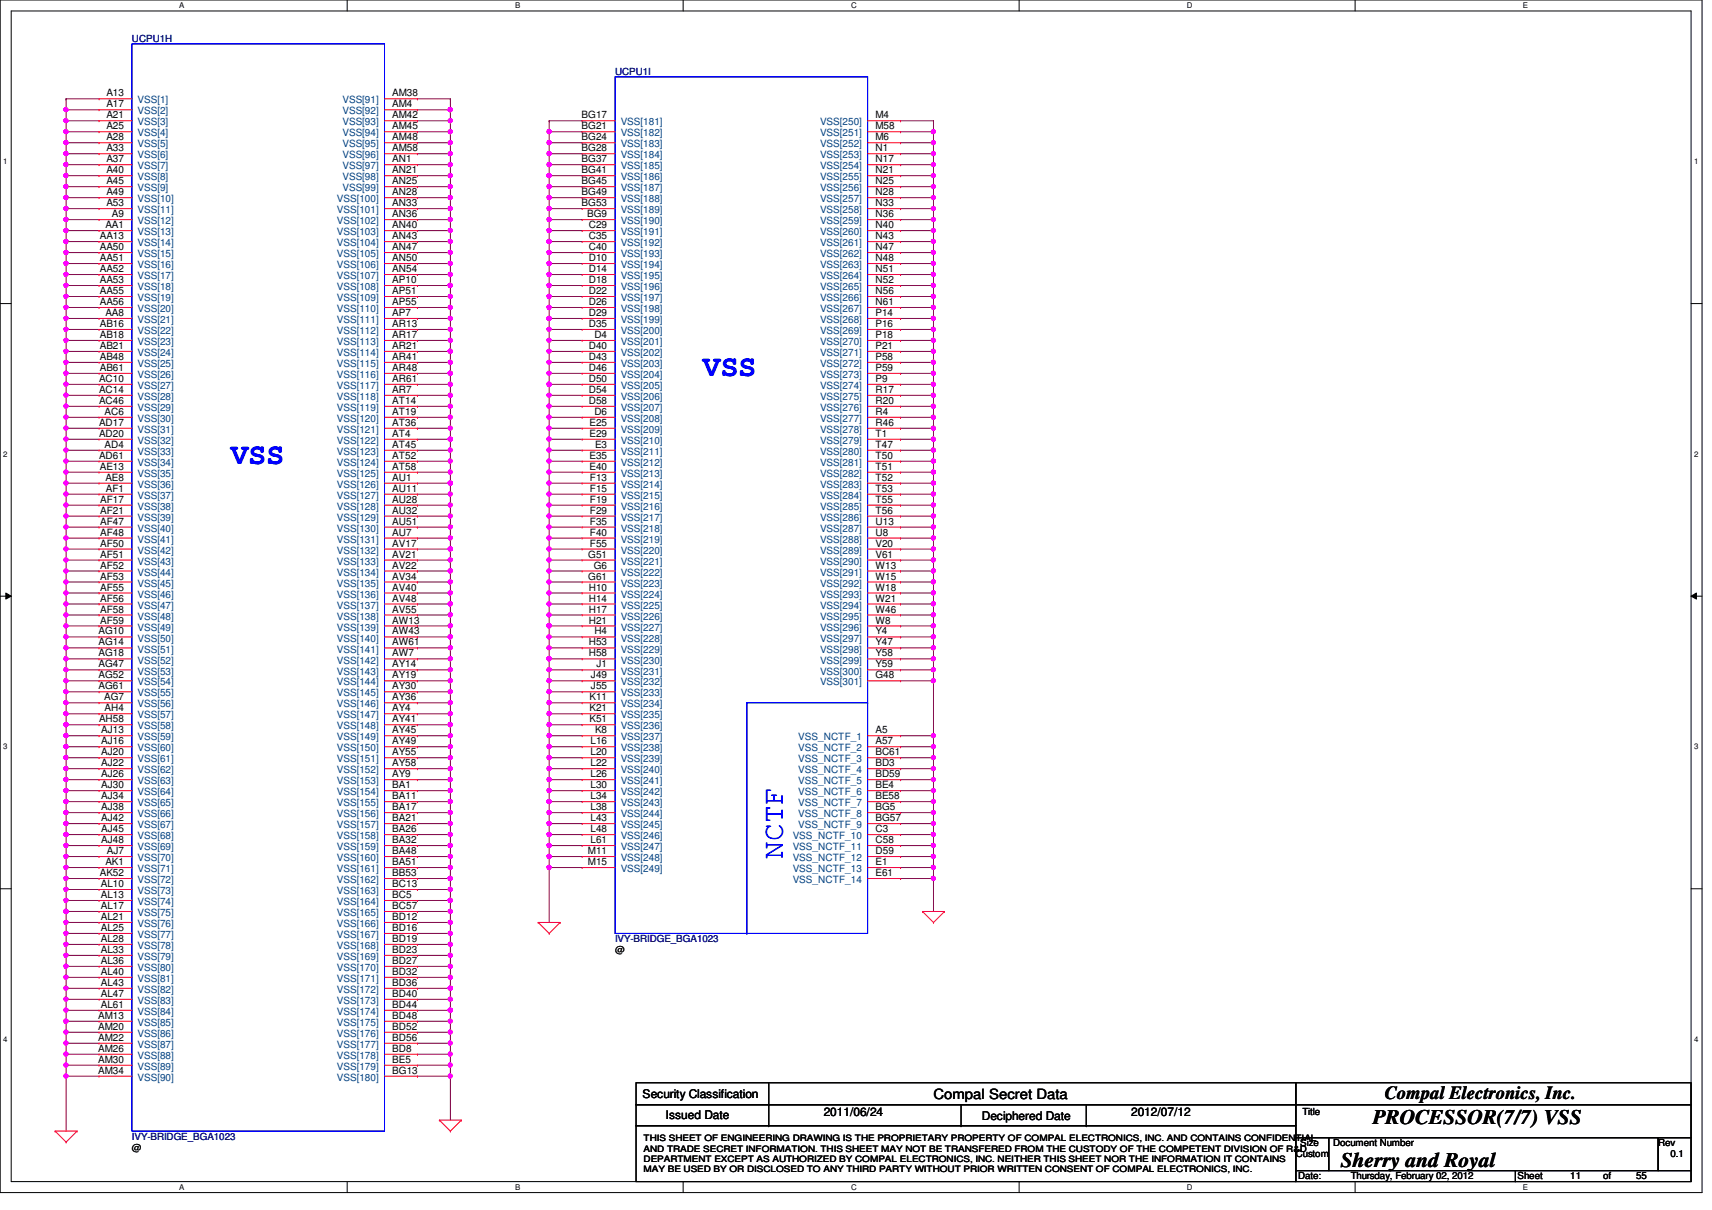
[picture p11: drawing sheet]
<svg xmlns="http://www.w3.org/2000/svg" width="297mm" height="210mm" viewBox="0 0 297 210" stroke-linecap="round" stroke-linejoin="round" font-family="sans-serif">
<defs><g id="words">
<g font-size="5.1" fill="#00f">
<text x="122" y="65.2">VSS</text>
<text x="40" y="80.5">VSS</text>
<text x="135.8" y="149" transform="rotate(-90 135.8 149)">NCTF</text>
</g>
<g font-size="3.6">
<text x="238.2" y="194.9">PROCESSOR(7/7) VSS</text>
<text x="232.7" y="202.5">Sherry and Royal</text>
</g>
<text font-size="3.2" x="240.3" y="190.7">Compal Electronics, Inc.</text>
<text font-size="2.5" x="162" y="190.7">Compal Secret Data</text>
<g font-size="2.1">
<text x="111.5" y="190.5">Security Classification</text>
<text x="115.5" y="194.1">Issued Date</text>
<text x="142.9" y="193.5">2011/06/24</text>
<text x="170.3" y="194.3">Deciphered Date</text>
<text x="196.3" y="193.5">2012/07/12</text>
</g>
<g font-size="1.7" fill="#000080">
<text x="22.9" y="7.2">UCPU1H</text>
<text x="106.7" y="13">UCPU1I</text>
<text x="106.7" y="163.4">IVY-BRIDGE_BGA1023</text>
<text x="22.9" y="197.7">IVY-BRIDGE_BGA1023</text>
</g>
<g font-size="1.7">
<text x="18.5" y="16.7">A13</text>
<text x="68.1" y="16.7">AM38</text>
<text x="18.5" y="18.6">A17</text>
<text x="18.5" y="20.5">A21</text>
<text x="18.5" y="22.4">A25</text>
<text x="68.1" y="18.6">AM4</text>
<text x="68.1" y="20.5">AM42</text>
<text x="68.1" y="22.4">AM45</text>
<text x="100.9" y="20.5">BG17</text>
<text x="100.9" y="22.4">BG21</text>
<text x="151.9" y="20.5">M4</text>
<text x="151.9" y="22.4">M58</text>
<text x="18.5" y="24.3">A28</text>
<text x="18.5" y="26.2">A33</text>
<text x="18.5" y="28.2">A37</text>
<text x="68.1" y="24.3">AM48</text>
<text x="68.1" y="26.2">AM58</text>
<text x="68.1" y="28.2">AN1</text>
<text x="100.9" y="24.3">BG24</text>
<text x="100.9" y="26.2">BG28</text>
<text x="100.9" y="28.2">BG37</text>
<text x="151.9" y="24.3">M6</text>
<text x="151.9" y="26.2">N1</text>
<text x="151.9" y="28.2">N17</text>
<text x="18.5" y="30.1">A40</text>
<text x="18.5" y="32">A45</text>
<text x="18.5" y="33.9">A49</text>
<text x="18.5" y="35.8">A53</text>
<text x="68.1" y="30.1">AN21</text>
<text x="68.1" y="32">AN25</text>
<text x="68.1" y="33.9">AN28</text>
<text x="68.1" y="35.8">AN33</text>
<text x="100.9" y="30.1">BG41</text>
<text x="100.9" y="32">BG45</text>
<text x="100.9" y="33.9">BG49</text>
<text x="100.9" y="35.8">BG53</text>
<text x="151.9" y="30.1">N21</text>
<text x="151.9" y="32">N25</text>
<text x="151.9" y="33.9">N28</text>
<text x="151.9" y="35.8">N33</text>
<text x="17.3" y="41.5">AA13</text>
<text x="18.3" y="39.6">AA1</text>
<text x="19.4" y="37.7">A9</text>
<text x="68.1" y="37.7">AN36</text>
<text x="68.1" y="39.6">AN40</text>
<text x="68.1" y="41.5">AN43</text>
<text x="101.9" y="37.7">BG9</text>
<text x="102.1" y="39.6">C29</text>
<text x="102.1" y="41.5">C35</text>
<text x="151.9" y="37.7">N36</text>
<text x="151.9" y="39.6">N40</text>
<text x="151.9" y="41.5">N43</text>
<text x="17.3" y="43.4">AA50</text>
<text x="17.3" y="45.3">AA51</text>
<text x="17.3" y="47.2">AA52</text>
<text x="68.1" y="43.4">AN47</text>
<text x="68.1" y="45.3">AN50</text>
<text x="68.1" y="47.2">AN54</text>
<text x="102.1" y="43.4">C40</text>
<text x="102.1" y="45.3">D10</text>
<text x="102.1" y="47.2">D14</text>
<text x="151.9" y="43.4">N47</text>
<text x="151.9" y="45.3">N48</text>
<text x="151.9" y="47.2">N51</text>
<text x="17.3" y="49.1">AA53</text>
<text x="17.3" y="51">AA55</text>
<text x="17.3" y="52.9">AA56</text>
<text x="68.1" y="49.1">AP10</text>
<text x="68.1" y="51">AP51</text>
<text x="68.1" y="52.9">AP55</text>
<text x="102.1" y="49.1">D18</text>
<text x="102.1" y="51">D22</text>
<text x="102.1" y="52.9">D26</text>
<text x="151.9" y="49.1">N52</text>
<text x="151.9" y="51">N56</text>
<text x="151.9" y="52.9">N61</text>
<text x="17.3" y="56.7">AB16</text>
<text x="17.3" y="58.6">AB18</text>
<text x="18.3" y="54.8">AA8</text>
<text x="68.1" y="54.8">AP7</text>
<text x="68.1" y="56.7">AR13</text>
<text x="68.1" y="58.6">AR17</text>
<text x="102.1" y="54.8">D29</text>
<text x="102.1" y="56.7">D35</text>
<text x="103.1" y="58.6">D4</text>
<text x="151.9" y="54.8">P14</text>
<text x="151.9" y="56.7">P16</text>
<text x="151.9" y="58.6">P18</text>
<text x="17.3" y="60.5">AB21</text>
<text x="17.3" y="62.4">AB48</text>
<text x="17.3" y="64.3">AB61</text>
<text x="68.1" y="60.5">AR21</text>
<text x="68.1" y="62.4">AR41</text>
<text x="68.1" y="64.3">AR48</text>
<text x="102.1" y="60.5">D40</text>
<text x="102.1" y="62.4">D43</text>
<text x="102.1" y="64.3">D46</text>
<text x="151.9" y="60.5">P21</text>
<text x="151.9" y="62.4">P58</text>
<text x="151.9" y="64.3">P59</text>
<text x="17.2" y="66.3">AC10</text>
<text x="17.2" y="68.2">AC14</text>
<text x="17.2" y="70.1">AC46</text>
<text x="18.2" y="72">AC6</text>
<text x="68.1" y="66.3">AR61</text>
<text x="68.1" y="68.2">AR7</text>
<text x="68.1" y="70.1">AT14</text>
<text x="68.1" y="72">AT19</text>
<text x="102.1" y="66.3">D50</text>
<text x="102.1" y="68.2">D54</text>
<text x="102.1" y="70.1">D58</text>
<text x="103.1" y="72">D6</text>
<text x="151.9" y="66.3">P9</text>
<text x="151.9" y="68.2">R17</text>
<text x="151.9" y="70.1">R20</text>
<text x="151.9" y="72">R4</text>
<text x="17.2" y="73.9">AD17</text>
<text x="17.2" y="75.8">AD20</text>
<text x="18.2" y="77.7">AD4</text>
<text x="68.1" y="73.9">AT36</text>
<text x="68.1" y="75.8">AT4</text>
<text x="68.1" y="77.7">AT45</text>
<text x="102.3" y="73.9">E25</text>
<text x="102.3" y="75.8">E29</text>
<text x="103.2" y="77.7">E3</text>
<text x="151.9" y="73.9">R46</text>
<text x="151.9" y="75.8">T1</text>
<text x="151.9" y="77.7">T47</text>
<text x="17.2" y="79.6">AD61</text>
<text x="17.3" y="81.5">AE13</text>
<text x="18.3" y="83.4">AE8</text>
<text x="68.1" y="79.6">AT52</text>
<text x="68.1" y="81.5">AT58</text>
<text x="68.1" y="83.4">AU1</text>
<text x="102.3" y="79.6">E35</text>
<text x="102.3" y="81.5">E40</text>
<text x="102.4" y="83.4">F13</text>
<text x="151.9" y="79.6">T50</text>
<text x="151.9" y="81.5">T51</text>
<text x="151.9" y="83.4">T52</text>
<text x="17.4" y="87.2">AF17</text>
<text x="17.4" y="89.1">AF21</text>
<text x="18.4" y="85.3">AF1</text>
<text x="68.1" y="85.3">AU11</text>
<text x="68.1" y="87.2">AU28</text>
<text x="68.1" y="89.1">AU32</text>
<text x="102.4" y="85.3">F15</text>
<text x="102.4" y="87.2">F19</text>
<text x="102.4" y="89.1">F29</text>
<text x="151.9" y="85.3">T53</text>
<text x="151.9" y="87.2">T55</text>
<text x="151.9" y="89.1">T56</text>
<text x="17.4" y="91">AF47</text>
<text x="17.4" y="92.9">AF48</text>
<text x="17.4" y="94.8">AF50</text>
<text x="68.1" y="91">AU51</text>
<text x="68.1" y="92.9">AU7</text>
<text x="68.1" y="94.8">AV17</text>
<text x="102.4" y="91">F35</text>
<text x="102.4" y="92.9">F40</text>
<text x="102.4" y="94.8">F55</text>
<text x="151.9" y="91">U13</text>
<text x="151.9" y="92.9">U8</text>
<text x="151.9" y="94.8">V20</text>
<text x="17.4" y="96.7">AF51</text>
<text x="17.4" y="98.6">AF52</text>
<text x="17.4" y="100.5">AF53</text>
<text x="68.1" y="96.7">AV21</text>
<text x="68.1" y="98.6">AV22</text>
<text x="68.1" y="100.5">AV34</text>
<text x="102.1" y="96.7">G51</text>
<text x="102.1" y="100.5">G61</text>
<text x="103" y="98.6">G6</text>
<text x="151.9" y="96.7">V61</text>
<text x="151.9" y="98.6">W13</text>
<text x="151.9" y="100.5">W15</text>
<text x="17.4" y="102.4">AF55</text>
<text x="17.4" y="104.4">AF56</text>
<text x="17.4" y="106.3">AF58</text>
<text x="68.1" y="102.4">AV40</text>
<text x="68.1" y="104.4">AV48</text>
<text x="68.1" y="106.3">AV55</text>
<text x="102.1" y="102.4">H10</text>
<text x="102.1" y="104.4">H14</text>
<text x="102.1" y="106.3">H17</text>
<text x="151.9" y="102.4">W18</text>
<text x="151.9" y="104.4">W21</text>
<text x="151.9" y="106.3">W46</text>
<text x="17.1" y="110.1">AG10</text>
<text x="17.1" y="112">AG14</text>
<text x="17.1" y="113.9">AG18</text>
<text x="17.4" y="108.2">AF59</text>
<text x="68.1" y="108.2">AW13</text>
<text x="68.1" y="110.1">AW43</text>
<text x="68.1" y="112">AW61</text>
<text x="68.1" y="113.9">AW7</text>
<text x="102.1" y="108.2">H21</text>
<text x="102.1" y="112">H53</text>
<text x="102.1" y="113.9">H58</text>
<text x="103.1" y="110.1">H4</text>
<text x="151.9" y="108.2">W8</text>
<text x="151.9" y="110.1">Y4</text>
<text x="151.9" y="112">Y47</text>
<text x="151.9" y="113.9">Y58</text>
<text x="17.1" y="115.8">AG47</text>
<text x="17.1" y="117.7">AG52</text>
<text x="17.1" y="119.6">AG61</text>
<text x="68.1" y="115.8">AY14</text>
<text x="68.1" y="117.7">AY19</text>
<text x="68.1" y="119.6">AY30</text>
<text x="102.5" y="117.7">J49</text>
<text x="102.5" y="119.6">J55</text>
<text x="103.5" y="115.8">J1</text>
<text x="151.9" y="115.8">Y59</text>
<text x="151.9" y="117.7">G48</text>
<text x="17.2" y="125.3">AH58</text>
<text x="18.1" y="121.5">AG7</text>
<text x="18.2" y="123.4">AH4</text>
<text x="68.1" y="121.5">AY36</text>
<text x="68.1" y="123.4">AY4</text>
<text x="68.1" y="125.3">AY41</text>
<text x="102.3" y="121.5">K11</text>
<text x="102.3" y="123.4">K21</text>
<text x="102.3" y="125.3">K51</text>
<text x="17.6" y="127.2">AJ13</text>
<text x="17.6" y="129.1">AJ16</text>
<text x="17.6" y="131">AJ20</text>
<text x="68.1" y="127.2">AY45</text>
<text x="68.1" y="129.1">AY49</text>
<text x="68.1" y="131">AY55</text>
<text x="102.4" y="129.1">L16</text>
<text x="102.4" y="131">L20</text>
<text x="103.2" y="127.2">K8</text>
<text x="151.9" y="127.2">A5</text>
<text x="151.9" y="129.1">A57</text>
<text x="151.9" y="131">BC61</text>
<text x="17.6" y="132.9">AJ22</text>
<text x="17.6" y="134.8">AJ26</text>
<text x="17.6" y="136.7">AJ30</text>
<text x="68.1" y="132.9">AY58</text>
<text x="68.1" y="134.8">AY9</text>
<text x="68.1" y="136.7">BA1</text>
<text x="102.4" y="132.9">L22</text>
<text x="102.4" y="134.8">L26</text>
<text x="102.4" y="136.7">L30</text>
<text x="151.9" y="132.9">BD3</text>
<text x="151.9" y="134.8">BD59</text>
<text x="151.9" y="136.7">BE4</text>
<text x="17.6" y="138.6">AJ34</text>
<text x="17.6" y="140.5">AJ38</text>
<text x="17.6" y="142.5">AJ42</text>
<text x="68.1" y="138.6">BA11</text>
<text x="68.1" y="140.5">BA17</text>
<text x="68.1" y="142.5">BA21</text>
<text x="102.4" y="138.6">L34</text>
<text x="102.4" y="140.5">L38</text>
<text x="102.4" y="142.5">L43</text>
<text x="151.9" y="138.6">BE58</text>
<text x="151.9" y="140.5">BG5</text>
<text x="151.9" y="142.5">BG57</text>
<text x="17.6" y="144.4">AJ45</text>
<text x="17.6" y="146.3">AJ48</text>
<text x="18.5" y="148.2">AJ7</text>
<text x="68.1" y="144.4">BA26</text>
<text x="68.1" y="146.3">BA32</text>
<text x="68.1" y="148.2">BA48</text>
<text x="102" y="148.2">M11</text>
<text x="102.4" y="144.4">L48</text>
<text x="102.4" y="146.3">L61</text>
<text x="151.9" y="144.4">C3</text>
<text x="151.9" y="146.3">C58</text>
<text x="151.9" y="148.2">D59</text>
<text x="17.3" y="152">AK52</text>
<text x="17.5" y="153.9">AL10</text>
<text x="17.5" y="155.8">AL13</text>
<text x="18.3" y="150.1">AK1</text>
<text x="68.1" y="150.1">BA51</text>
<text x="68.1" y="152">BB53</text>
<text x="68.1" y="153.9">BC13</text>
<text x="68.1" y="155.8">BC5</text>
<text x="102" y="150.1">M15</text>
<text x="151.9" y="150.1">E1</text>
<text x="151.9" y="152">E61</text>
<text x="17.5" y="157.7">AL17</text>
<text x="17.5" y="159.6">AL21</text>
<text x="17.5" y="161.5">AL25</text>
<text x="68.1" y="157.7">BC57</text>
<text x="68.1" y="159.6">BD12</text>
<text x="68.1" y="161.5">BD16</text>
<text x="17.5" y="163.4">AL28</text>
<text x="17.5" y="165.3">AL33</text>
<text x="17.5" y="167.2">AL36</text>
<text x="68.1" y="163.4">BD19</text>
<text x="68.1" y="165.3">BD23</text>
<text x="68.1" y="167.2">BD27</text>
<text x="106.7" y="165.4">@</text>
<text x="17.5" y="169.1">AL40</text>
<text x="17.5" y="171">AL43</text>
<text x="17.5" y="172.9">AL47</text>
<text x="68.1" y="169.1">BD32</text>
<text x="68.1" y="171">BD36</text>
<text x="68.1" y="172.9">BD40</text>
<text x="17.1" y="176.7">AM13</text>
<text x="17.1" y="178.6">AM20</text>
<text x="17.5" y="174.8">AL61</text>
<text x="68.1" y="174.8">BD44</text>
<text x="68.1" y="176.7">BD48</text>
<text x="68.1" y="178.6">BD52</text>
<text x="17.1" y="180.6">AM22</text>
<text x="17.1" y="182.5">AM26</text>
<text x="17.1" y="184.4">AM30</text>
<text x="68.1" y="180.6">BD56</text>
<text x="68.1" y="182.5">BD8</text>
<text x="68.1" y="184.4">BE5</text>
<text x="17.1" y="186.3">AM34</text>
<text x="68.1" y="186.3">BG13</text>
<text x="226" y="193.4">Title</text>
<text x="22.9" y="199.6">@</text>
<text x="224.8" y="200.8">Custom</text>
<text x="225.6" y="198.9">Size</text>
<text x="231.3" y="198.9">Document Number</text>
<text x="287.7" y="198.9">Rev</text>
<text x="289.8" y="200.8">0.1</text>
<text x="225.2" y="204.6">Date:</text>
<text x="234.4" y="204.6">Thursday, February 02, 2012</text>
<text x="263.3" y="204.6">Sheet</text>
<text x="272.5" y="204.6">11</text>
<text x="278.2" y="204.6">of</text>
<text x="283.9" y="204.6">55</text>
</g>
<g font-size="1.7" fill="#004080">
<text x="23.9" y="17.9">VSS[1]</text>
<text x="59.4" y="17.9">VSS[91]</text>
<text x="23.9" y="19.9">VSS[2]</text>
<text x="23.9" y="21.8">VSS[3]</text>
<text x="23.9" y="23.7">VSS[4]</text>
<text x="59.4" y="19.9">VSS[92]</text>
<text x="59.4" y="21.8">VSS[93]</text>
<text x="59.4" y="23.7">VSS[94]</text>
<text x="107.7" y="21.8">VSS[181]</text>
<text x="107.7" y="23.7">VSS[182]</text>
<text x="142.3" y="21.8">VSS[250]</text>
<text x="142.3" y="23.7">VSS[251]</text>
<text x="23.9" y="25.6">VSS[5]</text>
<text x="23.9" y="27.5">VSS[6]</text>
<text x="23.9" y="29.4">VSS[7]</text>
<text x="59.4" y="25.6">VSS[95]</text>
<text x="59.4" y="27.5">VSS[96]</text>
<text x="59.4" y="29.4">VSS[97]</text>
<text x="107.7" y="25.6">VSS[183]</text>
<text x="107.7" y="27.5">VSS[184]</text>
<text x="107.7" y="29.4">VSS[185]</text>
<text x="142.3" y="25.6">VSS[252]</text>
<text x="142.3" y="27.5">VSS[253]</text>
<text x="142.3" y="29.4">VSS[254]</text>
<text x="23.9" y="31.3">VSS[8]</text>
<text x="23.9" y="33.2">VSS[9]</text>
<text x="23.9" y="35.1">VSS[10]</text>
<text x="58.5" y="35.1">VSS[100]</text>
<text x="59.4" y="31.3">VSS[98]</text>
<text x="59.4" y="33.2">VSS[99]</text>
<text x="107.7" y="31.3">VSS[186]</text>
<text x="107.7" y="33.2">VSS[187]</text>
<text x="107.7" y="35.1">VSS[188]</text>
<text x="142.3" y="31.3">VSS[255]</text>
<text x="142.3" y="33.2">VSS[256]</text>
<text x="142.3" y="35.1">VSS[257]</text>
<text x="23.9" y="37">VSS[11]</text>
<text x="23.9" y="38.9">VSS[12]</text>
<text x="23.9" y="40.8">VSS[13]</text>
<text x="58.5" y="37">VSS[101]</text>
<text x="58.5" y="38.9">VSS[102]</text>
<text x="58.5" y="40.8">VSS[103]</text>
<text x="107.7" y="37">VSS[189]</text>
<text x="107.7" y="38.9">VSS[190]</text>
<text x="107.7" y="40.8">VSS[191]</text>
<text x="142.3" y="37">VSS[258]</text>
<text x="142.3" y="38.9">VSS[259]</text>
<text x="142.3" y="40.8">VSS[260]</text>
<text x="23.9" y="42.7">VSS[14]</text>
<text x="23.9" y="44.6">VSS[15]</text>
<text x="23.9" y="46.5">VSS[16]</text>
<text x="58.5" y="42.7">VSS[104]</text>
<text x="58.5" y="44.6">VSS[105]</text>
<text x="58.5" y="46.5">VSS[106]</text>
<text x="107.7" y="42.7">VSS[192]</text>
<text x="107.7" y="44.6">VSS[193]</text>
<text x="107.7" y="46.5">VSS[194]</text>
<text x="142.3" y="42.7">VSS[261]</text>
<text x="142.3" y="44.6">VSS[262]</text>
<text x="142.3" y="46.5">VSS[263]</text>
<text x="23.9" y="48.4">VSS[17]</text>
<text x="23.9" y="50.3">VSS[18]</text>
<text x="23.9" y="52.2">VSS[19]</text>
<text x="58.5" y="48.4">VSS[107]</text>
<text x="58.5" y="50.3">VSS[108]</text>
<text x="58.5" y="52.2">VSS[109]</text>
<text x="107.7" y="48.4">VSS[195]</text>
<text x="107.7" y="50.3">VSS[196]</text>
<text x="107.7" y="52.2">VSS[197]</text>
<text x="142.3" y="48.4">VSS[264]</text>
<text x="142.3" y="50.3">VSS[265]</text>
<text x="142.3" y="52.2">VSS[266]</text>
<text x="23.9" y="54.1">VSS[20]</text>
<text x="23.9" y="56">VSS[21]</text>
<text x="23.9" y="58">VSS[22]</text>
<text x="23.9" y="59.9">VSS[23]</text>
<text x="58.5" y="54.1">VSS[110]</text>
<text x="58.5" y="56">VSS[111]</text>
<text x="58.5" y="58">VSS[112]</text>
<text x="58.5" y="59.9">VSS[113]</text>
<text x="107.7" y="54.1">VSS[198]</text>
<text x="107.7" y="56">VSS[199]</text>
<text x="107.7" y="58">VSS[200]</text>
<text x="107.7" y="59.9">VSS[201]</text>
<text x="142.3" y="56">VSS[268]</text>
<text x="142.3" y="58">VSS[269]</text>
<text x="142.3" y="59.9">VSS[270]</text>
<text x="142.3" y="54.1">VSS[267]</text>
<text x="23.9" y="61.8">VSS[24]</text>
<text x="23.9" y="63.7">VSS[25]</text>
<text x="23.9" y="65.6">VSS[26]</text>
<text x="58.5" y="61.8">VSS[114]</text>
<text x="58.5" y="63.7">VSS[115]</text>
<text x="58.5" y="65.6">VSS[116]</text>
<text x="107.7" y="61.8">VSS[202]</text>
<text x="107.7" y="63.7">VSS[203]</text>
<text x="107.7" y="65.6">VSS[204]</text>
<text x="142.3" y="61.8">VSS[271]</text>
<text x="142.3" y="63.7">VSS[272]</text>
<text x="142.3" y="65.6">VSS[273]</text>
<text x="23.9" y="67.5">VSS[27]</text>
<text x="23.9" y="69.4">VSS[28]</text>
<text x="23.9" y="71.3">VSS[29]</text>
<text x="58.5" y="67.5">VSS[117]</text>
<text x="58.5" y="69.4">VSS[118]</text>
<text x="58.5" y="71.3">VSS[119]</text>
<text x="107.7" y="67.5">VSS[205]</text>
<text x="107.7" y="69.4">VSS[206]</text>
<text x="107.7" y="71.3">VSS[207]</text>
<text x="142.3" y="67.5">VSS[274]</text>
<text x="142.3" y="69.4">VSS[275]</text>
<text x="142.3" y="71.3">VSS[276]</text>
<text x="23.9" y="73.2">VSS[30]</text>
<text x="23.9" y="75.1">VSS[31]</text>
<text x="23.9" y="77">VSS[32]</text>
<text x="58.5" y="73.2">VSS[120]</text>
<text x="58.5" y="75.1">VSS[121]</text>
<text x="58.5" y="77">VSS[122]</text>
<text x="107.7" y="73.2">VSS[208]</text>
<text x="107.7" y="75.1">VSS[209]</text>
<text x="107.7" y="77">VSS[210]</text>
<text x="142.3" y="73.2">VSS[277]</text>
<text x="142.3" y="75.1">VSS[278]</text>
<text x="142.3" y="77">VSS[279]</text>
<text x="23.9" y="78.9">VSS[33]</text>
<text x="23.9" y="80.8">VSS[34]</text>
<text x="23.9" y="82.7">VSS[35]</text>
<text x="58.5" y="78.9">VSS[123]</text>
<text x="58.5" y="80.8">VSS[124]</text>
<text x="58.5" y="82.7">VSS[125]</text>
<text x="107.7" y="78.9">VSS[211]</text>
<text x="107.7" y="80.8">VSS[212]</text>
<text x="107.7" y="82.7">VSS[213]</text>
<text x="142.3" y="78.9">VSS[280]</text>
<text x="142.3" y="80.8">VSS[281]</text>
<text x="142.3" y="82.7">VSS[282]</text>
<text x="23.9" y="84.6">VSS[36]</text>
<text x="23.9" y="86.5">VSS[37]</text>
<text x="23.9" y="88.4">VSS[38]</text>
<text x="58.5" y="84.6">VSS[126]</text>
<text x="58.5" y="86.5">VSS[127]</text>
<text x="58.5" y="88.4">VSS[128]</text>
<text x="107.7" y="84.6">VSS[214]</text>
<text x="107.7" y="86.5">VSS[215]</text>
<text x="107.7" y="88.4">VSS[216]</text>
<text x="142.3" y="84.6">VSS[283]</text>
<text x="142.3" y="86.5">VSS[284]</text>
<text x="142.3" y="88.4">VSS[285]</text>
<text x="23.9" y="90.3">VSS[39]</text>
<text x="23.9" y="92.2">VSS[40]</text>
<text x="23.9" y="94.1">VSS[41]</text>
<text x="58.5" y="90.3">VSS[129]</text>
<text x="58.5" y="92.2">VSS[130]</text>
<text x="58.5" y="94.1">VSS[131]</text>
<text x="107.7" y="90.3">VSS[217]</text>
<text x="107.7" y="92.2">VSS[218]</text>
<text x="107.7" y="94.1">VSS[219]</text>
<text x="142.3" y="90.3">VSS[286]</text>
<text x="142.3" y="92.2">VSS[287]</text>
<text x="142.3" y="94.1">VSS[288]</text>
<text x="23.9" y="96.1">VSS[42]</text>
<text x="23.9" y="98">VSS[43]</text>
<text x="23.9" y="99.9">VSS[44]</text>
<text x="23.9" y="101.8">VSS[45]</text>
<text x="58.5" y="96.1">VSS[132]</text>
<text x="58.5" y="98">VSS[133]</text>
<text x="58.5" y="99.9">VSS[134]</text>
<text x="58.5" y="101.8">VSS[135]</text>
<text x="107.7" y="96.1">VSS[220]</text>
<text x="107.7" y="98">VSS[221]</text>
<text x="107.7" y="99.9">VSS[222]</text>
<text x="107.7" y="101.8">VSS[223]</text>
<text x="142.3" y="96.1">VSS[289]</text>
<text x="142.3" y="98">VSS[290]</text>
<text x="142.3" y="99.9">VSS[291]</text>
<text x="142.3" y="101.8">VSS[292]</text>
<text x="23.9" y="103.7">VSS[46]</text>
<text x="23.9" y="105.6">VSS[47]</text>
<text x="23.9" y="107.5">VSS[48]</text>
<text x="58.5" y="103.7">VSS[136]</text>
<text x="58.5" y="105.6">VSS[137]</text>
<text x="58.5" y="107.5">VSS[138]</text>
<text x="107.7" y="103.7">VSS[224]</text>
<text x="107.7" y="105.6">VSS[225]</text>
<text x="107.7" y="107.5">VSS[226]</text>
<text x="142.3" y="103.7">VSS[293]</text>
<text x="142.3" y="105.6">VSS[294]</text>
<text x="142.3" y="107.5">VSS[295]</text>
<text x="23.9" y="109.4">VSS[49]</text>
<text x="23.9" y="111.3">VSS[50]</text>
<text x="23.9" y="113.2">VSS[51]</text>
<text x="58.5" y="109.4">VSS[139]</text>
<text x="58.5" y="111.3">VSS[140]</text>
<text x="58.5" y="113.2">VSS[141]</text>
<text x="107.7" y="109.4">VSS[227]</text>
<text x="107.7" y="111.3">VSS[228]</text>
<text x="107.7" y="113.2">VSS[229]</text>
<text x="142.3" y="109.4">VSS[296]</text>
<text x="142.3" y="111.3">VSS[297]</text>
<text x="142.3" y="113.2">VSS[298]</text>
<text x="23.9" y="115.1">VSS[52]</text>
<text x="23.9" y="117">VSS[53]</text>
<text x="23.9" y="118.9">VSS[54]</text>
<text x="58.5" y="115.1">VSS[142]</text>
<text x="58.5" y="117">VSS[143]</text>
<text x="58.5" y="118.9">VSS[144]</text>
<text x="107.7" y="115.1">VSS[230]</text>
<text x="107.7" y="117">VSS[231]</text>
<text x="107.7" y="118.9">VSS[232]</text>
<text x="142.3" y="115.1">VSS[299]</text>
<text x="142.3" y="117">VSS[300]</text>
<text x="142.3" y="118.9">VSS[301]</text>
<text x="23.9" y="120.8">VSS[55]</text>
<text x="23.9" y="122.7">VSS[56]</text>
<text x="23.9" y="124.6">VSS[57]</text>
<text x="58.5" y="120.8">VSS[145]</text>
<text x="58.5" y="122.7">VSS[146]</text>
<text x="58.5" y="124.6">VSS[147]</text>
<text x="107.7" y="120.8">VSS[233]</text>
<text x="107.7" y="122.7">VSS[234]</text>
<text x="107.7" y="124.6">VSS[235]</text>
<text x="23.9" y="126.5">VSS[58]</text>
<text x="23.9" y="128.4">VSS[59]</text>
<text x="23.9" y="130.3">VSS[60]</text>
<text x="58.5" y="126.5">VSS[148]</text>
<text x="58.5" y="128.4">VSS[149]</text>
<text x="58.5" y="130.3">VSS[150]</text>
<text x="107.7" y="126.5">VSS[236]</text>
<text x="107.7" y="128.4">VSS[237]</text>
<text x="107.7" y="130.3">VSS[238]</text>
<text x="138.5" y="128.4">VSS_NCTF_1</text>
<text x="138.5" y="130.3">VSS_NCTF_2</text>
<text x="23.9" y="132.2">VSS[61]</text>
<text x="23.9" y="134.2">VSS[62]</text>
<text x="23.9" y="136.1">VSS[63]</text>
<text x="23.9" y="138">VSS[64]</text>
<text x="58.5" y="132.2">VSS[151]</text>
<text x="58.5" y="134.2">VSS[152]</text>
<text x="58.5" y="136.1">VSS[153]</text>
<text x="58.5" y="138">VSS[154]</text>
<text x="107.7" y="132.2">VSS[239]</text>
<text x="107.7" y="134.2">VSS[240]</text>
<text x="107.7" y="136.1">VSS[241]</text>
<text x="107.7" y="138">VSS[242]</text>
<text x="138.5" y="132.2">VSS_NCTF_3</text>
<text x="138.5" y="134.2">VSS_NCTF_4</text>
<text x="138.5" y="136.1">VSS_NCTF_5</text>
<text x="138.5" y="138">VSS_NCTF_6</text>
<text x="23.9" y="139.9">VSS[65]</text>
<text x="23.9" y="141.8">VSS[66]</text>
<text x="23.9" y="143.7">VSS[67]</text>
<text x="58.5" y="139.9">VSS[155]</text>
<text x="58.5" y="141.8">VSS[156]</text>
<text x="58.5" y="143.7">VSS[157]</text>
<text x="107.7" y="139.9">VSS[243]</text>
<text x="107.7" y="141.8">VSS[244]</text>
<text x="107.7" y="143.7">VSS[245]</text>
<text x="138.5" y="139.9">VSS_NCTF_7</text>
<text x="138.5" y="141.8">VSS_NCTF_8</text>
<text x="138.5" y="143.7">VSS_NCTF_9</text>
<text x="23.9" y="145.6">VSS[68]</text>
<text x="23.9" y="147.5">VSS[69]</text>
<text x="23.9" y="149.4">VSS[70]</text>
<text x="58.5" y="145.6">VSS[158]</text>
<text x="58.5" y="147.5">VSS[159]</text>
<text x="58.5" y="149.4">VSS[160]</text>
<text x="107.7" y="145.6">VSS[246]</text>
<text x="107.7" y="147.5">VSS[247]</text>
<text x="107.7" y="149.4">VSS[248]</text>
<text x="137.5" y="145.6">VSS_NCTF_10</text>
<text x="137.5" y="147.5">VSS_NCTF_11</text>
<text x="137.5" y="149.4">VSS_NCTF_12</text>
<text x="23.9" y="151.3">VSS[71]</text>
<text x="23.9" y="153.2">VSS[72]</text>
<text x="23.9" y="155.1">VSS[73]</text>
<text x="58.5" y="151.3">VSS[161]</text>
<text x="58.5" y="153.2">VSS[162]</text>
<text x="58.5" y="155.1">VSS[163]</text>
<text x="107.7" y="151.3">VSS[249]</text>
<text x="137.5" y="151.3">VSS_NCTF_13</text>
<text x="137.5" y="153.2">VSS_NCTF_14</text>
<text x="23.9" y="157">VSS[74]</text>
<text x="23.9" y="158.9">VSS[75]</text>
<text x="23.9" y="160.8">VSS[76]</text>
<text x="58.5" y="157">VSS[164]</text>
<text x="58.5" y="158.9">VSS[165]</text>
<text x="58.5" y="160.8">VSS[166]</text>
<text x="23.9" y="162.7">VSS[77]</text>
<text x="23.9" y="164.6">VSS[78]</text>
<text x="23.9" y="166.5">VSS[79]</text>
<text x="58.5" y="162.7">VSS[167]</text>
<text x="58.5" y="164.6">VSS[168]</text>
<text x="58.5" y="166.5">VSS[169]</text>
<text x="23.9" y="168.4">VSS[80]</text>
<text x="23.9" y="170.3">VSS[81]</text>
<text x="23.9" y="172.3">VSS[82]</text>
<text x="58.5" y="168.4">VSS[170]</text>
<text x="58.5" y="170.3">VSS[171]</text>
<text x="58.5" y="172.3">VSS[172]</text>
<text x="23.9" y="174.2">VSS[83]</text>
<text x="23.9" y="176.1">VSS[84]</text>
<text x="23.9" y="178">VSS[85]</text>
<text x="23.9" y="179.9">VSS[86]</text>
<text x="58.5" y="174.2">VSS[173]</text>
<text x="58.5" y="176.1">VSS[174]</text>
<text x="58.5" y="178">VSS[175]</text>
<text x="58.5" y="179.9">VSS[176]</text>
<text x="23.9" y="181.8">VSS[87]</text>
<text x="23.9" y="183.7">VSS[88]</text>
<text x="23.9" y="185.6">VSS[89]</text>
<text x="58.5" y="181.8">VSS[177]</text>
<text x="58.5" y="183.7">VSS[178]</text>
<text x="58.5" y="185.6">VSS[179]</text>
<text x="23.9" y="187.5">VSS[90]</text>
<text x="58.5" y="187.5">VSS[180]</text>
</g>
<g font-size="1.5">
<text x="111.7" y="198">THIS SHEET OF ENGINEERING DRAWING IS THE PROPRIETARY PROPERTY OF COMPAL ELECTRONICS, INC. AND CONTAINS CONFIDENTIAL</text>
<text x="111.7" y="199.8">AND TRADE SECRET INFORMATION. THIS SHEET MAY NOT BE TRANSFERED FROM THE CUSTODY OF THE COMPETENT DIVISION OF R&amp;D</text>
<text x="111.7" y="201.5">DEPARTMENT EXCEPT AS AUTHORIZED BY COMPAL ELECTRONICS, INC. NEITHER THIS SHEET NOR THE INFORMATION IT CONTAINS</text>
<text x="111.7" y="203.3">MAY BE USED BY OR DISCLOSED TO ANY THIRD PARTY WITHOUT PRIOR WRITTEN CONSENT OF COMPAL ELECTRONICS, INC.</text>
</g>
<g font-size="1.4">
<text x="31.1" y="1.4">A</text>
<text x="89.4" y="1.4">B</text>
<text x="147.7" y="1.4">C</text>
<text x="205.9" y="1.4">D</text>
<text x="264.2" y="1.4">E</text>
<text x=".5" y="28.5">1</text>
<text x="293.9" y="28.5">1</text>
<text x=".5" y="79.2">2</text>
<text x="293.9" y="79.2">2</text>
<text x=".5" y="130">3</text>
<text x="293.9" y="130">3</text>
<text x=".5" y="180.8">4</text>
<text x="293.9" y="180.8">4</text>
<text x="31.1" y="206.4">A</text>
<text x="89.4" y="206.4">B</text>
<text x="147.7" y="206.4">C</text>
<text x="205.9" y="206.4">D</text>
<text x="264.2" y="206.4">E</text>
</g>
</g></defs>
<path d="M0 0h295.3v206.9h-295.3zM1.9 1.9h291.5v203.1h-291.5z" fill="none" stroke="#000" stroke-width=".17"/>
<g fill="#fff">
<path d="M31.1 .2h.9v1.5h-.9z"/>
<path d="M31.1 205.2h.9v1.5h-.9z"/>
</g>
<path d="M60.2 0v1.9M60.2 205v1.9" fill="none" stroke="#000" stroke-width=".17"/>
<g fill="#fff">
<path d="M89.4 .2h.9v1.5h-.9z"/>
<path d="M89.4 205.2h.9v1.5h-.9z"/>
</g>
<path d="M118.5 0v1.9M118.5 205v1.9" fill="none" stroke="#000" stroke-width=".17"/>
<g fill="#fff">
<path d="M147.7 .2h.9v1.5h-.9z"/>
<path d="M147.7 205.2h.9v1.5h-.9z"/>
</g>
<path d="M176.8 0v1.9M176.8 205v1.9" fill="none" stroke="#000" stroke-width=".17"/>
<g fill="#fff">
<path d="M205.9 .2h1v1.5h-1z"/>
<path d="M205.9 205.2h1v1.5h-1z"/>
</g>
<path d="M235.1 0v1.9M235.1 205v1.9" fill="none" stroke="#000" stroke-width=".17"/>
<g fill="#fff">
<path d="M264.2 .2h.9v1.5h-.9z"/>
<path d="M264.2 205.2h.9v1.5h-.9z"/>
<path d="M.5 27.3h.8v1.5h-.8z"/>
<path d="M293.9 27.3h.8v1.5h-.8z"/>
<path d="M.5 78h.8v1.5h-.8z"/>
<path d="M293.9 78h.8v1.5h-.8z"/>
</g>
<path d="M0 52.7h1.9M293.4 52.7h1.9" fill="none" stroke="#000" stroke-width=".17"/>
<g fill="#fff">
<path d="M.5 128.8h.8v1.5h-.8z"/>
<path d="M293.9 128.8h.8v1.5h-.8z"/>
</g>
<path d="M0 103.4h1.9M1 102.9l.9 .5-.9 .5zM293.4 103.4l.9-.5v1zM293.4 103.4h1.9" fill="none" stroke="#000" stroke-width=".17"/>
<path d="M1 102.9l.9 .5-.9 .5zM293.4 103.4l.9-.5v1z" fill="#000"/>
<g fill="#fff">
<path d="M.5 179.5h.8v1.6h-.8z"/>
<path d="M293.9 179.5h.8v1.6h-.8z"/>
</g>
<path d="M0 154.2h1.9M293.4 154.2h1.9" fill="none" stroke="#000" stroke-width=".17"/>
<path d="M11.5 22.9h.1M11.5 22.9v1.9" fill="none" stroke="#800040" stroke-width=".17"/>
<circle cx="11.4" cy="22.8" r=".37" fill="#f0f"/>
<circle cx="11.4" cy="22.8" r=".37" fill="none" stroke="#f0f" stroke-width=".17"/>
<path d="M11.5 24.8h.1M11.5 24.8v1.9M11.5 114.3h.1M11.5 114.3h5.7" fill="none" stroke="#800040" stroke-width=".17"/>
<circle cx="11.4" cy="24.7" r=".37" fill="#f0f"/>
<circle cx="11.4" cy="24.7" r=".37" fill="none" stroke="#f0f" stroke-width=".17"/>
<path d="M11.5 72.4h.1M11.5 72.4v1.9" fill="none" stroke="#800040" stroke-width=".17"/>
<circle cx="11.4" cy="72.4" r=".37" fill="#f0f"/>
<circle cx="11.4" cy="72.4" r=".37" fill="none" stroke="#f0f" stroke-width=".17"/>
<path d="M11.5 112.4h.1M11.5 112.4v1.9" fill="none" stroke="#800040" stroke-width=".17"/>
<circle cx="11.4" cy="112.4" r=".37" fill="#f0f"/>
<circle cx="11.4" cy="112.4" r=".37" fill="none" stroke="#f0f" stroke-width=".17"/>
<path d="M156.2 118.1h5.8M162 118.1h.1M162 116.2h.1M162 116.2v1.9" fill="none" stroke="#800040" stroke-width=".17"/>
<circle cx="161.9" cy="116.2" r=".37" fill="#f0f"/>
<circle cx="161.9" cy="116.2" r=".37" fill="none" stroke="#f0f" stroke-width=".17"/>
<path d="M11.5 74.3h.1M11.5 74.3v1.9" fill="none" stroke="#800040" stroke-width=".17"/>
<circle cx="11.4" cy="74.3" r=".37" fill="#f0f"/>
<circle cx="11.4" cy="74.3" r=".37" fill="none" stroke="#f0f" stroke-width=".17"/>
<path d="M11.5 26.7h.1M11.5 26.7v1.9" fill="none" stroke="#800040" stroke-width=".17"/>
<circle cx="11.4" cy="26.6" r=".37" fill="#f0f"/>
<circle cx="11.4" cy="26.6" r=".37" fill="none" stroke="#f0f" stroke-width=".17"/>
<path d="M11.5 116.2h.1M11.5 116.2h5.7M162 139.1h.1M162 139.1v1.9" fill="none" stroke="#800040" stroke-width=".17"/>
<circle cx="161.9" cy="139" r=".37" fill="#f0f"/>
<circle cx="161.9" cy="139" r=".37" fill="none" stroke="#f0f" stroke-width=".17"/>
<path d="M156.2 137.2h.1M156.2 137.2h5.8M156.2 141h.1M156.2 141h5.8" fill="none" stroke="#800040" stroke-width=".17"/>
<circle cx="161.9" cy="140.9" r=".37" fill="#f0f"/>
<circle cx="161.9" cy="140.9" r=".37" fill="none" stroke="#f0f" stroke-width=".17"/>
<g fill="none" stroke="#800040" stroke-width=".17">
<path d="M156.2 139.1h.1M156.2 131.4h.1M156.2 129.5h.1M156.2 133.3h.1M156.2 135.3h.1M156.2 127.6h.1M156.2 139.1h5.8M156.2 129.5h5.8M156.2 133.3h5.8M156.2 135.3h5.8M156.2 127.6h5.8M162 129.5h.1"/>
<path d="M162 129.5v1.9h-5.8M156.2 150.5h.1M156.2 148.6h.1M156.2 146.7h.1M156.2 144.8h.1M156.2 150.5h5.8M156.2 148.6h5.8M156.2 146.7h5.8M156.2 144.8h5.8"/>
</g>
<circle cx="161.9" cy="129.5" r=".37" fill="#f0f"/>
<circle cx="161.9" cy="129.5" r=".37" fill="none" stroke="#f0f" stroke-width=".17"/>
<path d="M162 131.4h.1M162 131.4v1.9" fill="none" stroke="#800040" stroke-width=".17"/>
<circle cx="161.9" cy="131.4" r=".37" fill="#f0f"/>
<circle cx="161.9" cy="131.4" r=".37" fill="none" stroke="#f0f" stroke-width=".17"/>
<path d="M162 135.3h.1M162 135.3v1.9" fill="none" stroke="#800040" stroke-width=".17"/>
<circle cx="161.9" cy="135.2" r=".37" fill="#f0f"/>
<circle cx="161.9" cy="135.2" r=".37" fill="none" stroke="#f0f" stroke-width=".17"/>
<path d="M162 133.3h.1M162 133.3v2M162 141h.1M162 141v1.9" fill="none" stroke="#800040" stroke-width=".17"/>
<circle cx="161.9" cy="133.3" r=".37" fill="#f0f"/>
<circle cx="161.9" cy="133.3" r=".37" fill="none" stroke="#f0f" stroke-width=".17"/>
<path d="M162 137.2h.1M162 137.2v1.9" fill="none" stroke="#800040" stroke-width=".17"/>
<circle cx="161.9" cy="137.1" r=".37" fill="#f0f"/>
<circle cx="161.9" cy="137.1" r=".37" fill="none" stroke="#f0f" stroke-width=".17"/>
<path d="M162 142.9h.1M162 142.9v1.9" fill="none" stroke="#800040" stroke-width=".17"/>
<circle cx="161.9" cy="142.8" r=".37" fill="#f0f"/>
<circle cx="161.9" cy="142.8" r=".37" fill="none" stroke="#f0f" stroke-width=".17"/>
<path d="M162 146.7h.1M162 146.7v1.9" fill="none" stroke="#800040" stroke-width=".17"/>
<circle cx="161.9" cy="146.7" r=".37" fill="#f0f"/>
<circle cx="161.9" cy="146.7" r=".37" fill="none" stroke="#f0f" stroke-width=".17"/>
<path d="M162 148.6h.1M162 148.6v1.9" fill="none" stroke="#800040" stroke-width=".17"/>
<circle cx="161.9" cy="148.6" r=".37" fill="#f0f"/>
<circle cx="161.9" cy="148.6" r=".37" fill="none" stroke="#f0f" stroke-width=".17"/>
<path d="M162 127.6h.1M162 127.6v1.9M162 144.8h.1M162 144.8v1.9" fill="none" stroke="#800040" stroke-width=".17"/>
<circle cx="161.9" cy="144.8" r=".37" fill="#f0f"/>
<circle cx="161.9" cy="144.8" r=".37" fill="none" stroke="#f0f" stroke-width=".17"/>
<path d="M11.5 114.3h.1M11.5 114.3v1.9M156.2 142.9h.1M156.2 142.9h5.8" fill="none" stroke="#800040" stroke-width=".17"/>
<circle cx="11.4" cy="114.3" r=".37" fill="#f0f"/>
<circle cx="11.4" cy="114.3" r=".37" fill="none" stroke="#f0f" stroke-width=".17"/>
<path d="M11.5 76.2h.1M11.5 76.2v1.9" fill="none" stroke="#800040" stroke-width=".17"/>
<circle cx="11.4" cy="76.2" r=".37" fill="#f0f"/>
<circle cx="11.4" cy="76.2" r=".37" fill="none" stroke="#f0f" stroke-width=".17"/>
<path d="M11.5 28.6h.1M11.5 28.6v1.9" fill="none" stroke="#800040" stroke-width=".17"/>
<circle cx="11.4" cy="28.5" r=".37" fill="#f0f"/>
<circle cx="11.4" cy="28.5" r=".37" fill="none" stroke="#f0f" stroke-width=".17"/>
<path d="M162 150.5h.1M162 150.5v1.9" fill="none" stroke="#800040" stroke-width=".17"/>
<circle cx="161.9" cy="150.5" r=".37" fill="#f0f"/>
<circle cx="161.9" cy="150.5" r=".37" fill="none" stroke="#f0f" stroke-width=".17"/>
<path d="M11.5 118.1h.1M11.5 118.1h5.7" fill="none" stroke="#800040" stroke-width=".17"/>
<circle cx="11.4" cy="118.1" r=".37" fill="#f0f"/>
<circle cx="11.4" cy="118.1" r=".37" fill="none" stroke="#f0f" stroke-width=".17"/>
<path d="M11.5 173.4h.1M11.5 173.4v1.9" fill="none" stroke="#800040" stroke-width=".17"/>
<circle cx="11.4" cy="173.3" r=".37" fill="#f0f"/>
<circle cx="11.4" cy="173.3" r=".37" fill="none" stroke="#f0f" stroke-width=".17"/>
<path d="M11.5 171.4h.1M11.5 171.4v2" fill="none" stroke="#800040" stroke-width=".17"/>
<circle cx="11.4" cy="171.4" r=".37" fill="#f0f"/>
<circle cx="11.4" cy="171.4" r=".37" fill="none" stroke="#f0f" stroke-width=".17"/>
<path d="M11.5 179.1h.1M11.5 179.1v1.9" fill="none" stroke="#800040" stroke-width=".17"/>
<circle cx="11.4" cy="179" r=".37" fill="#f0f"/>
<circle cx="11.4" cy="179" r=".37" fill="none" stroke="#f0f" stroke-width=".17"/>
<path d="M11.5 169.5h.1M11.5 169.5v1.9" fill="none" stroke="#800040" stroke-width=".17"/>
<circle cx="11.4" cy="169.5" r=".37" fill="#f0f"/>
<circle cx="11.4" cy="169.5" r=".37" fill="none" stroke="#f0f" stroke-width=".17"/>
<path d="M11.5 181h.1M11.5 181v1.9" fill="none" stroke="#800040" stroke-width=".17"/>
<circle cx="11.4" cy="180.9" r=".37" fill="#f0f"/>
<circle cx="11.4" cy="180.9" r=".37" fill="none" stroke="#f0f" stroke-width=".17"/>
<path d="M11.5 177.2h.1M11.5 177.2v1.9" fill="none" stroke="#800040" stroke-width=".17"/>
<circle cx="11.4" cy="177.1" r=".37" fill="#f0f"/>
<circle cx="11.4" cy="177.1" r=".37" fill="none" stroke="#f0f" stroke-width=".17"/>
<path d="M11.5 182.9h.1M11.5 182.9v1.9" fill="none" stroke="#800040" stroke-width=".17"/>
<circle cx="11.4" cy="182.9" r=".37" fill="#f0f"/>
<circle cx="11.4" cy="182.9" r=".37" fill="none" stroke="#f0f" stroke-width=".17"/>
<path d="M11.5 175.3h.1M11.5 175.3v1.9" fill="none" stroke="#800040" stroke-width=".17"/>
<circle cx="11.4" cy="175.2" r=".37" fill="#f0f"/>
<circle cx="11.4" cy="175.2" r=".37" fill="none" stroke="#f0f" stroke-width=".17"/>
<path d="M11.5 184.8h.1M11.5 184.8v1.9" fill="none" stroke="#800040" stroke-width=".17"/>
<circle cx="11.4" cy="184.8" r=".37" fill="#f0f"/>
<circle cx="11.4" cy="184.8" r=".37" fill="none" stroke="#f0f" stroke-width=".17"/>
<path d="M11.5 181h.1M11.5 186.7h.1M11.5 181h5.7M11.5 186.7h5.7" fill="none" stroke="#800040" stroke-width=".17"/>
<circle cx="11.4" cy="186.7" r=".37" fill="#f0f"/>
<circle cx="11.4" cy="186.7" r=".37" fill="none" stroke="#f0f" stroke-width=".17"/>
<path d="M11.5 179.1h.1M11.5 175.3h.1M11.5 177.2h.1M11.5 179.1h5.7M11.5 175.3h5.7M11.5 177.2h5.7M11.5 182.9h.1M11.5 182.9h5.7" fill="none" stroke="#800040" stroke-width=".17"/>
<circle cx="11.4" cy="177.1" r=".37" fill="#f0f"/>
<circle cx="11.4" cy="177.1" r=".37" fill="none" stroke="#f0f" stroke-width=".17"/>
<path d="M11.5 78.1h.1M11.5 78.1v1.9M11.5 171.4h.1M11.5 169.5h.1M11.5 173.4h.1M11.5 171.4h5.7M11.5 169.5h5.7M11.5 173.4h5.7M11.5 184.8h.1M11.5 184.8h5.7" fill="none" stroke="#800040" stroke-width=".17"/>
<circle cx="11.4" cy="78.1" r=".37" fill="#f0f"/>
<circle cx="11.4" cy="78.1" r=".37" fill="none" stroke="#f0f" stroke-width=".17"/>
<path d="M11.5 30.5h.1M11.5 30.5v1.9" fill="none" stroke="#800040" stroke-width=".17"/>
<circle cx="11.4" cy="30.5" r=".37" fill="#f0f"/>
<circle cx="11.4" cy="30.5" r=".37" fill="none" stroke="#f0f" stroke-width=".17"/>
<path d="M11.5 116.2h.1M11.5 116.2v1.9" fill="none" stroke="#800040" stroke-width=".17"/>
<circle cx="11.4" cy="116.2" r=".37" fill="#f0f"/>
<circle cx="11.4" cy="116.2" r=".37" fill="none" stroke="#f0f" stroke-width=".17"/>
<path d="M11.5 80h.1M11.5 80v1.9" fill="none" stroke="#800040" stroke-width=".17"/>
<circle cx="11.4" cy="80" r=".37" fill="#f0f"/>
<circle cx="11.4" cy="80" r=".37" fill="none" stroke="#f0f" stroke-width=".17"/>
<path d="M162 118.1h.1M162 118.1v9.5" fill="none" stroke="#800040" stroke-width=".17"/>
<circle cx="161.9" cy="127.6" r=".37" fill="#f0f"/>
<circle cx="161.9" cy="127.6" r=".37" fill="none" stroke="#f0f" stroke-width=".17"/>
<circle cx="161.9" cy="118.1" r=".37" fill="#f0f"/>
<circle cx="161.9" cy="118.1" r=".37" fill="none" stroke="#f0f" stroke-width=".17"/>
<path d="M11.5 32.4h.1M11.5 32.4v1.9M11.5 167.6h.1M11.5 167.6v1.9" fill="none" stroke="#800040" stroke-width=".17"/>
<circle cx="11.4" cy="32.4" r=".37" fill="#f0f"/>
<circle cx="11.4" cy="32.4" r=".37" fill="none" stroke="#f0f" stroke-width=".17"/>
<path d="M11.5 34.3h.1M11.5 34.3v1.9" fill="none" stroke="#800040" stroke-width=".17"/>
<circle cx="11.4" cy="34.3" r=".37" fill="#f0f"/>
<circle cx="11.4" cy="34.3" r=".37" fill="none" stroke="#f0f" stroke-width=".17"/>
<path d="M11.5 81.9h.1M11.5 81.9v1.9" fill="none" stroke="#800040" stroke-width=".17"/>
<circle cx="11.4" cy="81.9" r=".37" fill="#f0f"/>
<circle cx="11.4" cy="81.9" r=".37" fill="none" stroke="#f0f" stroke-width=".17"/>
<path d="M72.4 89.5h.1M72.4 99.1h.1M72.4 89.5h5.7M72.4 99.1h5.7M72.4 106.7h.1M72.4 106.7h5.7" fill="none" stroke="#800040" stroke-width=".17"/>
<circle cx="78.1" cy="99" r=".37" fill="#f0f"/>
<circle cx="78.1" cy="99" r=".37" fill="none" stroke="#f0f" stroke-width=".17"/>
<path d="M72.4 78.1h.1M72.4 78.1h5.7M72.4 95.2h.1M72.4 95.2h5.7" fill="none" stroke="#800040" stroke-width=".17"/>
<circle cx="78.1" cy="95.2" r=".37" fill="#f0f"/>
<circle cx="78.1" cy="95.2" r=".37" fill="none" stroke="#f0f" stroke-width=".17"/>
<path d="M72.4 85.7h.1M72.4 85.7h5.7M72.4 104.8h.1M72.4 104.8h5.7" fill="none" stroke="#800040" stroke-width=".17"/>
<circle cx="78.1" cy="104.7" r=".37" fill="#f0f"/>
<circle cx="78.1" cy="104.7" r=".37" fill="none" stroke="#f0f" stroke-width=".17"/>
<path d="M72.4 97.2h.1M72.4 97.2h5.7" fill="none" stroke="#800040" stroke-width=".17"/>
<circle cx="78.1" cy="97.1" r=".37" fill="#f0f"/>
<circle cx="78.1" cy="97.1" r=".37" fill="none" stroke="#f0f" stroke-width=".17"/>
<path d="M72.4 74.3h.1M72.4 74.3h5.7M72.4 102.9h.1M72.4 102.9h5.7" fill="none" stroke="#800040" stroke-width=".17"/>
<circle cx="78.1" cy="74.3" r=".37" fill="#f0f"/>
<circle cx="78.1" cy="74.3" r=".37" fill="none" stroke="#f0f" stroke-width=".17"/>
<path d="M72.4 101h.1M72.4 108.6h.1M72.4 101h5.7M72.4 108.6h5.7" fill="none" stroke="#800040" stroke-width=".17"/>
<circle cx="78.1" cy="108.6" r=".37" fill="#f0f"/>
<circle cx="78.1" cy="108.6" r=".37" fill="none" stroke="#f0f" stroke-width=".17"/>
<path d="M72.4 87.6h.1M72.4 91.4h.1M72.4 87.6h5.7M72.4 91.4h5.7" fill="none" stroke="#800040" stroke-width=".17"/>
<circle cx="78.1" cy="91.4" r=".37" fill="#f0f"/>
<circle cx="78.1" cy="91.4" r=".37" fill="none" stroke="#f0f" stroke-width=".17"/>
<path d="M72.4 21h.1M72.4 21h5.7M72.4 93.3h.1M72.4 93.3h5.7" fill="none" stroke="#800040" stroke-width=".17"/>
<circle cx="78.1" cy="93.3" r=".37" fill="#f0f"/>
<circle cx="78.1" cy="93.3" r=".37" fill="none" stroke="#f0f" stroke-width=".17"/>
<path d="M72.4 28.6h.1M72.4 28.6h5.7M72.4 68.6h.1M72.4 70.5h.1M72.4 76.2h.1M72.4 68.6h5.7M72.4 70.5h5.7M72.4 76.2h5.7M72.4 80h.1M72.4 81.9h.1M72.4 80h5.7M72.4 81.9h5.7" fill="none" stroke="#800040" stroke-width=".17"/>
<circle cx="78.1" cy="76.2" r=".37" fill="#f0f"/>
<circle cx="78.1" cy="76.2" r=".37" fill="none" stroke="#f0f" stroke-width=".17"/>
<g fill="none" stroke="#800040" stroke-width=".17">
<path d="M72.4 17.1h.1M72.4 17.1h5.7M72.4 24.8h.1M72.4 22.9h.1M72.4 38.1h.1M72.4 32.4h.1M72.4 34.3h.1M72.4 36.2h.1M72.4 26.7h.1M72.4 30.5h.1M72.4 24.8h5.7M72.4 22.9h5.7"/>
<path d="M72.4 38.1h5.7M72.4 32.4h5.7M72.4 34.3h5.7M72.4 36.2h5.7M72.4 26.7h5.7M72.4 30.5h5.7M72.4 40h.1M72.4 43.8h.1M72.4 57.1h.1M72.4 40h5.7M72.4 43.8h5.7M72.4 57.1h5.7"/>
<path d="M72.4 66.7h.1M72.4 61h.1M72.4 66.7h5.7M72.4 61h5.7"/>
</g>
<circle cx="78.1" cy="60.9" r=".37" fill="#f0f"/>
<circle cx="78.1" cy="60.9" r=".37" fill="none" stroke="#f0f" stroke-width=".17"/>
<path d="M72.4 19h.1M72.4 19h5.7" fill="none" stroke="#800040" stroke-width=".17"/>
<circle cx="78.1" cy="19" r=".37" fill="#f0f"/>
<circle cx="78.1" cy="19" r=".37" fill="none" stroke="#f0f" stroke-width=".17"/>
<path d="M72.4 59.1h.1M72.4 59.1h5.7" fill="none" stroke="#800040" stroke-width=".17"/>
<circle cx="78.1" cy="59" r=".37" fill="#f0f"/>
<circle cx="78.1" cy="59" r=".37" fill="none" stroke="#f0f" stroke-width=".17"/>
<path d="M72.4 64.8h.1M72.4 64.8h5.7" fill="none" stroke="#800040" stroke-width=".17"/>
<circle cx="78.1" cy="64.7" r=".37" fill="#f0f"/>
<circle cx="78.1" cy="64.7" r=".37" fill="none" stroke="#f0f" stroke-width=".17"/>
<path d="M72.4 51.4h.1M72.4 49.5h.1M72.4 51.4h5.7M72.4 49.5h5.7M72.4 62.9h.1M72.4 62.9h5.7" fill="none" stroke="#800040" stroke-width=".17"/>
<circle cx="78.1" cy="49.5" r=".37" fill="#f0f"/>
<circle cx="78.1" cy="49.5" r=".37" fill="none" stroke="#f0f" stroke-width=".17"/>
<g fill="none" stroke="#800040" stroke-width=".17">
<path d="M72.4 55.2h.1M72.4 45.7h.1M72.4 41.9h.1M72.4 53.3h.1M72.4 55.2h5.7M72.4 45.7h5.7M72.4 41.9h5.7M72.4 53.3h5.7M72.4 72.4h.1M72.4 72.4h5.7M72.4 131.4h.1M72.4 125.7h.1"/>
<path d="M72.4 131.4h5.7M72.4 125.7h5.7M72.4 163.8h.1M72.4 161.9h.1M72.4 163.8h5.7M72.4 161.9h5.7"/>
</g>
<circle cx="78.1" cy="125.7" r=".37" fill="#f0f"/>
<circle cx="78.1" cy="125.7" r=".37" fill="none" stroke="#f0f" stroke-width=".17"/>
<path d="M11.5 83.8h.1M11.5 83.8v1.9" fill="none" stroke="#800040" stroke-width=".17"/>
<circle cx="11.4" cy="83.8" r=".37" fill="#f0f"/>
<circle cx="11.4" cy="83.8" r=".37" fill="none" stroke="#f0f" stroke-width=".17"/>
<path d="M72.4 47.6h.1M72.4 47.6h5.7M72.4 121.9h.1M72.4 121.9h5.7" fill="none" stroke="#800040" stroke-width=".17"/>
<circle cx="78.1" cy="121.9" r=".37" fill="#f0f"/>
<circle cx="78.1" cy="121.9" r=".37" fill="none" stroke="#f0f" stroke-width=".17"/>
<g fill="none" stroke="#800040" stroke-width=".17">
<path d="M72.4 114.3h.1M72.4 118.1h.1M72.4 114.3h5.7M72.4 118.1h5.7M72.4 127.6h.1M72.4 133.3h.1M72.4 127.6h5.7M72.4 133.3h5.7M72.4 150.5h.1M72.4 152.4h.1M72.4 150.5h5.7M72.4 152.4h5.7"/>
<path d="M72.4 160h.1M72.4 160h5.7"/>
</g>
<circle cx="78.1" cy="152.4" r=".37" fill="#f0f"/>
<circle cx="78.1" cy="152.4" r=".37" fill="none" stroke="#f0f" stroke-width=".17"/>
<path d="M72.4 123.8h.1M72.4 123.8h5.7" fill="none" stroke="#800040" stroke-width=".17"/>
<circle cx="78.1" cy="123.8" r=".37" fill="#f0f"/>
<circle cx="78.1" cy="123.8" r=".37" fill="none" stroke="#f0f" stroke-width=".17"/>
<path d="M72.4 116.2h.1M72.4 110.5h.1M72.4 116.2h5.7M72.4 110.5h5.7M72.4 135.3h.1M72.4 120h.1M72.4 135.3h5.7M72.4 120h5.7M72.4 154.3h.1M72.4 141h.1M72.4 154.3h5.7M72.4 141h5.7" fill="none" stroke="#800040" stroke-width=".17"/>
<circle cx="78.1" cy="110.5" r=".37" fill="#f0f"/>
<circle cx="78.1" cy="110.5" r=".37" fill="none" stroke="#f0f" stroke-width=".17"/>
<path d="M72.4 156.2h.1M72.4 156.2h5.7" fill="none" stroke="#800040" stroke-width=".17"/>
<circle cx="78.1" cy="156.2" r=".37" fill="#f0f"/>
<circle cx="78.1" cy="156.2" r=".37" fill="none" stroke="#f0f" stroke-width=".17"/>
<path d="M72.4 129.5h.1M72.4 129.5h5.7M72.4 144.8h.1M72.4 144.8h5.7" fill="none" stroke="#800040" stroke-width=".17"/>
<circle cx="78.1" cy="144.8" r=".37" fill="#f0f"/>
<circle cx="78.1" cy="144.8" r=".37" fill="none" stroke="#f0f" stroke-width=".17"/>
<path d="M72.4 158.1h.1M72.4 142.9h.1M72.4 158.1h5.7M72.4 142.9h5.7" fill="none" stroke="#800040" stroke-width=".17"/>
<circle cx="78.1" cy="142.8" r=".37" fill="#f0f"/>
<circle cx="78.1" cy="142.8" r=".37" fill="none" stroke="#f0f" stroke-width=".17"/>
<path d="M78.1 120h.1M78.1 120v1.9M72.4 148.6h.1M72.4 148.6h5.7" fill="none" stroke="#800040" stroke-width=".17"/>
<circle cx="78.1" cy="120" r=".37" fill="#f0f"/>
<circle cx="78.1" cy="120" r=".37" fill="none" stroke="#f0f" stroke-width=".17"/>
<path d="M72.4 112.4h.1M72.4 112.4h5.7M78.1 101h.1M78.1 101v1.9M72.4 137.2h.1M72.4 137.2h5.7" fill="none" stroke="#800040" stroke-width=".17"/>
<circle cx="78.1" cy="100.9" r=".37" fill="#f0f"/>
<circle cx="78.1" cy="100.9" r=".37" fill="none" stroke="#f0f" stroke-width=".17"/>
<path d="M72.4 146.7h.1M72.4 146.7h5.7" fill="none" stroke="#800040" stroke-width=".17"/>
<circle cx="78.1" cy="146.7" r=".37" fill="#f0f"/>
<circle cx="78.1" cy="146.7" r=".37" fill="none" stroke="#f0f" stroke-width=".17"/>
<path d="M78.1 61h.1M78.1 61v1.9M72.4 165.7h.1M72.4 165.7h5.7" fill="none" stroke="#800040" stroke-width=".17"/>
<circle cx="78.1" cy="60.9" r=".37" fill="#f0f"/>
<circle cx="78.1" cy="60.9" r=".37" fill="none" stroke="#f0f" stroke-width=".17"/>
<path d="M78.1 55.2h.1M78.1 55.2v1.9" fill="none" stroke="#800040" stroke-width=".17"/>
<circle cx="78.1" cy="55.2" r=".37" fill="#f0f"/>
<circle cx="78.1" cy="55.2" r=".37" fill="none" stroke="#f0f" stroke-width=".17"/>
<path d="M72.4 139.1h.1M72.4 139.1h5.7M78.1 139.1h.1M78.1 139.1v1.9" fill="none" stroke="#800040" stroke-width=".17"/>
<circle cx="78.1" cy="139" r=".37" fill="#f0f"/>
<circle cx="78.1" cy="139" r=".37" fill="none" stroke="#f0f" stroke-width=".17"/>
<path d="M78.1 104.8h.1M78.1 104.8v1.9" fill="none" stroke="#800040" stroke-width=".17"/>
<circle cx="78.1" cy="104.7" r=".37" fill="#f0f"/>
<circle cx="78.1" cy="104.7" r=".37" fill="none" stroke="#f0f" stroke-width=".17"/>
<path d="M78.1 45.7h.1M78.1 45.7v1.9" fill="none" stroke="#800040" stroke-width=".17"/>
<circle cx="78.1" cy="45.7" r=".37" fill="#f0f"/>
<circle cx="78.1" cy="45.7" r=".37" fill="none" stroke="#f0f" stroke-width=".17"/>
<path d="M78.1 152.4h.1M78.1 152.4v1.9" fill="none" stroke="#800040" stroke-width=".17"/>
<circle cx="78.1" cy="152.4" r=".37" fill="#f0f"/>
<circle cx="78.1" cy="152.4" r=".37" fill="none" stroke="#f0f" stroke-width=".17"/>
<path d="M78.1 89.5h.1M78.1 89.5v1.9" fill="none" stroke="#800040" stroke-width=".17"/>
<circle cx="78.1" cy="89.5" r=".37" fill="#f0f"/>
<circle cx="78.1" cy="89.5" r=".37" fill="none" stroke="#f0f" stroke-width=".17"/>
<path d="M78.1 70.5h.1M78.1 70.5v1.9" fill="none" stroke="#800040" stroke-width=".17"/>
<circle cx="78.1" cy="70.5" r=".37" fill="#f0f"/>
<circle cx="78.1" cy="70.5" r=".37" fill="none" stroke="#f0f" stroke-width=".17"/>
<path d="M78.1 148.6h.1M78.1 148.6v1.9" fill="none" stroke="#800040" stroke-width=".17"/>
<circle cx="78.1" cy="148.6" r=".37" fill="#f0f"/>
<circle cx="78.1" cy="148.6" r=".37" fill="none" stroke="#f0f" stroke-width=".17"/>
<path d="M78.1 38.1h.1M78.1 38.1v1.9" fill="none" stroke="#800040" stroke-width=".17"/>
<circle cx="78.1" cy="38.1" r=".37" fill="#f0f"/>
<circle cx="78.1" cy="38.1" r=".37" fill="none" stroke="#f0f" stroke-width=".17"/>
<path d="M78.1 80h.1M78.1 80v1.9" fill="none" stroke="#800040" stroke-width=".17"/>
<circle cx="78.1" cy="80" r=".37" fill="#f0f"/>
<circle cx="78.1" cy="80" r=".37" fill="none" stroke="#f0f" stroke-width=".17"/>
<path d="M78.1 72.4h.1M78.1 72.4v1.9" fill="none" stroke="#800040" stroke-width=".17"/>
<circle cx="78.1" cy="72.4" r=".37" fill="#f0f"/>
<circle cx="78.1" cy="72.4" r=".37" fill="none" stroke="#f0f" stroke-width=".17"/>
<path d="M78.1 163.8h.1M78.1 163.8v1.9" fill="none" stroke="#800040" stroke-width=".17"/>
<circle cx="78.1" cy="163.8" r=".37" fill="#f0f"/>
<circle cx="78.1" cy="163.8" r=".37" fill="none" stroke="#f0f" stroke-width=".17"/>
<path d="M78.1 17.1h.1M78.1 17.1v1.9M78.1 95.2h.1M78.1 95.2v2" fill="none" stroke="#800040" stroke-width=".17"/>
<circle cx="78.1" cy="95.2" r=".37" fill="#f0f"/>
<circle cx="78.1" cy="95.2" r=".37" fill="none" stroke="#f0f" stroke-width=".17"/>
<path d="M78.1 53.3h.1M78.1 53.3v1.9" fill="none" stroke="#800040" stroke-width=".17"/>
<circle cx="78.1" cy="53.3" r=".37" fill="#f0f"/>
<circle cx="78.1" cy="53.3" r=".37" fill="none" stroke="#f0f" stroke-width=".17"/>
<path d="M78.1 32.4h.1M78.1 32.4v1.9" fill="none" stroke="#800040" stroke-width=".17"/>
<circle cx="78.1" cy="32.4" r=".37" fill="#f0f"/>
<circle cx="78.1" cy="32.4" r=".37" fill="none" stroke="#f0f" stroke-width=".17"/>
<path d="M78.1 68.6h.1M78.1 68.6v1.9" fill="none" stroke="#800040" stroke-width=".17"/>
<circle cx="78.1" cy="68.6" r=".37" fill="#f0f"/>
<circle cx="78.1" cy="68.6" r=".37" fill="none" stroke="#f0f" stroke-width=".17"/>
<path d="M78.1 57.1h.1M78.1 57.1v2" fill="none" stroke="#800040" stroke-width=".17"/>
<circle cx="78.1" cy="57.1" r=".37" fill="#f0f"/>
<circle cx="78.1" cy="57.1" r=".37" fill="none" stroke="#f0f" stroke-width=".17"/>
<path d="M78.1 40h.1M78.1 40v1.9" fill="none" stroke="#800040" stroke-width=".17"/>
<circle cx="78.1" cy="40" r=".37" fill="#f0f"/>
<circle cx="78.1" cy="40" r=".37" fill="none" stroke="#f0f" stroke-width=".17"/>
<path d="M78.1 43.8h.1M78.1 43.8v1.9" fill="none" stroke="#800040" stroke-width=".17"/>
<circle cx="78.1" cy="43.8" r=".37" fill="#f0f"/>
<circle cx="78.1" cy="43.8" r=".37" fill="none" stroke="#f0f" stroke-width=".17"/>
<path d="M78.1 102.9h.1M78.1 102.9v1.9" fill="none" stroke="#800040" stroke-width=".17"/>
<circle cx="78.1" cy="102.8" r=".37" fill="#f0f"/>
<circle cx="78.1" cy="102.8" r=".37" fill="none" stroke="#f0f" stroke-width=".17"/>
<path d="M78.1 150.5h.1M78.1 150.5v1.9" fill="none" stroke="#800040" stroke-width=".17"/>
<circle cx="78.1" cy="150.5" r=".37" fill="#f0f"/>
<circle cx="78.1" cy="150.5" r=".37" fill="none" stroke="#f0f" stroke-width=".17"/>
<path d="M78.1 76.2h.1M78.1 76.2v1.9" fill="none" stroke="#800040" stroke-width=".17"/>
<circle cx="78.1" cy="76.2" r=".37" fill="#f0f"/>
<circle cx="78.1" cy="76.2" r=".37" fill="none" stroke="#f0f" stroke-width=".17"/>
<path d="M78.1 137.2h.1M78.1 137.2v1.9" fill="none" stroke="#800040" stroke-width=".17"/>
<circle cx="78.1" cy="137.1" r=".37" fill="#f0f"/>
<circle cx="78.1" cy="137.1" r=".37" fill="none" stroke="#f0f" stroke-width=".17"/>
<path d="M78.1 160h.1M78.1 160v1.9" fill="none" stroke="#800040" stroke-width=".17"/>
<circle cx="78.1" cy="160" r=".37" fill="#f0f"/>
<circle cx="78.1" cy="160" r=".37" fill="none" stroke="#f0f" stroke-width=".17"/>
<path d="M11.5 36.2h.1M11.5 36.2v1.9" fill="none" stroke="#800040" stroke-width=".17"/>
<circle cx="11.4" cy="36.2" r=".37" fill="#f0f"/>
<circle cx="11.4" cy="36.2" r=".37" fill="none" stroke="#f0f" stroke-width=".17"/>
<path d="M78.1 47.6h.1M78.1 47.6v1.9M78.1 121.9h.1M78.1 121.9v1.9" fill="none" stroke="#800040" stroke-width=".17"/>
<circle cx="78.1" cy="47.6" r=".37" fill="#f0f"/>
<circle cx="78.1" cy="47.6" r=".37" fill="none" stroke="#f0f" stroke-width=".17"/>
<path d="M78.1 131.4h.1M78.1 131.4v1.9" fill="none" stroke="#800040" stroke-width=".17"/>
<circle cx="78.1" cy="131.4" r=".37" fill="#f0f"/>
<circle cx="78.1" cy="131.4" r=".37" fill="none" stroke="#f0f" stroke-width=".17"/>
<path d="M78.1 24.8h.1M78.1 24.8v1.9" fill="none" stroke="#800040" stroke-width=".17"/>
<circle cx="78.1" cy="24.7" r=".37" fill="#f0f"/>
<circle cx="78.1" cy="24.7" r=".37" fill="none" stroke="#f0f" stroke-width=".17"/>
<path d="M78.1 81.9h.1M78.1 81.9v1.9" fill="none" stroke="#800040" stroke-width=".17"/>
<circle cx="78.1" cy="81.9" r=".37" fill="#f0f"/>
<circle cx="78.1" cy="81.9" r=".37" fill="none" stroke="#f0f" stroke-width=".17"/>
<path d="M78.1 78.1h.1M78.1 78.1v1.9" fill="none" stroke="#800040" stroke-width=".17"/>
<circle cx="78.1" cy="78.1" r=".37" fill="#f0f"/>
<circle cx="78.1" cy="78.1" r=".37" fill="none" stroke="#f0f" stroke-width=".17"/>
<path d="M78.1 66.7h.1M78.1 66.7v1.9" fill="none" stroke="#800040" stroke-width=".17"/>
<circle cx="78.1" cy="66.6" r=".37" fill="#f0f"/>
<circle cx="78.1" cy="66.6" r=".37" fill="none" stroke="#f0f" stroke-width=".17"/>
<path d="M78.1 87.6h.1M78.1 87.6v1.9" fill="none" stroke="#800040" stroke-width=".17"/>
<circle cx="78.1" cy="87.6" r=".37" fill="#f0f"/>
<circle cx="78.1" cy="87.6" r=".37" fill="none" stroke="#f0f" stroke-width=".17"/>
<path d="M78.1 91.4h.1M78.1 91.4v1.9M78.1 108.6h.1M78.1 108.6v1.9M78.1 141h.1M78.1 141v1.9" fill="none" stroke="#800040" stroke-width=".17"/>
<circle cx="78.1" cy="140.9" r=".37" fill="#f0f"/>
<circle cx="78.1" cy="140.9" r=".37" fill="none" stroke="#f0f" stroke-width=".17"/>
<path d="M78.1 116.2h.1M78.1 116.2v1.9" fill="none" stroke="#800040" stroke-width=".17"/>
<circle cx="78.1" cy="116.2" r=".37" fill="#f0f"/>
<circle cx="78.1" cy="116.2" r=".37" fill="none" stroke="#f0f" stroke-width=".17"/>
<path d="M78.1 19h.1M78.1 19v2" fill="none" stroke="#800040" stroke-width=".17"/>
<circle cx="78.1" cy="19" r=".37" fill="#f0f"/>
<circle cx="78.1" cy="19" r=".37" fill="none" stroke="#f0f" stroke-width=".17"/>
<path d="M78.1 85.7h.1M78.1 85.7v1.9" fill="none" stroke="#800040" stroke-width=".17"/>
<circle cx="78.1" cy="85.7" r=".37" fill="#f0f"/>
<circle cx="78.1" cy="85.7" r=".37" fill="none" stroke="#f0f" stroke-width=".17"/>
<path d="M78.1 114.3h.1M78.1 114.3v1.9" fill="none" stroke="#800040" stroke-width=".17"/>
<circle cx="78.1" cy="114.3" r=".37" fill="#f0f"/>
<circle cx="78.1" cy="114.3" r=".37" fill="none" stroke="#f0f" stroke-width=".17"/>
<path d="M78.1 106.7h.1M78.1 106.7v1.9" fill="none" stroke="#800040" stroke-width=".17"/>
<circle cx="78.1" cy="106.7" r=".37" fill="#f0f"/>
<circle cx="78.1" cy="106.7" r=".37" fill="none" stroke="#f0f" stroke-width=".17"/>
<path d="M78.1 59.1h.1M78.1 59.1v1.9M78.1 161.9h.1M78.1 161.9v1.9" fill="none" stroke="#800040" stroke-width=".17"/>
<circle cx="78.1" cy="161.9" r=".37" fill="#f0f"/>
<circle cx="78.1" cy="161.9" r=".37" fill="none" stroke="#f0f" stroke-width=".17"/>
<path d="M78.1 21h.1M78.1 21v1.9M78.1 74.3h.1M78.1 74.3v1.9" fill="none" stroke="#800040" stroke-width=".17"/>
<circle cx="78.1" cy="20.9" r=".37" fill="#f0f"/>
<circle cx="78.1" cy="20.9" r=".37" fill="none" stroke="#f0f" stroke-width=".17"/>
<path d="M78.1 51.4h.1M78.1 51.4v1.9" fill="none" stroke="#800040" stroke-width=".17"/>
<circle cx="78.1" cy="51.4" r=".37" fill="#f0f"/>
<circle cx="78.1" cy="51.4" r=".37" fill="none" stroke="#f0f" stroke-width=".17"/>
<path d="M78.1 125.7h.1M78.1 125.7v1.9" fill="none" stroke="#800040" stroke-width=".17"/>
<circle cx="78.1" cy="125.7" r=".37" fill="#f0f"/>
<circle cx="78.1" cy="125.7" r=".37" fill="none" stroke="#f0f" stroke-width=".17"/>
<path d="M78.1 41.9h.1M78.1 41.9v1.9" fill="none" stroke="#800040" stroke-width=".17"/>
<circle cx="78.1" cy="41.9" r=".37" fill="#f0f"/>
<circle cx="78.1" cy="41.9" r=".37" fill="none" stroke="#f0f" stroke-width=".17"/>
<path d="M78.1 118.1h.1M78.1 118.1v1.9" fill="none" stroke="#800040" stroke-width=".17"/>
<circle cx="78.1" cy="118.1" r=".37" fill="#f0f"/>
<circle cx="78.1" cy="118.1" r=".37" fill="none" stroke="#f0f" stroke-width=".17"/>
<path d="M78.1 49.5h.1M78.1 49.5v1.9" fill="none" stroke="#800040" stroke-width=".17"/>
<circle cx="78.1" cy="49.5" r=".37" fill="#f0f"/>
<circle cx="78.1" cy="49.5" r=".37" fill="none" stroke="#f0f" stroke-width=".17"/>
<path d="M78.1 28.6h.1M78.1 28.6v1.9" fill="none" stroke="#800040" stroke-width=".17"/>
<circle cx="78.1" cy="28.5" r=".37" fill="#f0f"/>
<circle cx="78.1" cy="28.5" r=".37" fill="none" stroke="#f0f" stroke-width=".17"/>
<path d="M78.1 64.8h.1M78.1 64.8v1.9" fill="none" stroke="#800040" stroke-width=".17"/>
<circle cx="78.1" cy="64.7" r=".37" fill="#f0f"/>
<circle cx="78.1" cy="64.7" r=".37" fill="none" stroke="#f0f" stroke-width=".17"/>
<path d="M78.1 110.5h.1M78.1 110.5v1.9" fill="none" stroke="#800040" stroke-width=".17"/>
<circle cx="78.1" cy="110.5" r=".37" fill="#f0f"/>
<circle cx="78.1" cy="110.5" r=".37" fill="none" stroke="#f0f" stroke-width=".17"/>
<path d="M78.1 26.7h.1M78.1 26.7v1.9M78.1 123.8h.1M78.1 123.8v1.9" fill="none" stroke="#800040" stroke-width=".17"/>
<circle cx="78.1" cy="26.6" r=".37" fill="#f0f"/>
<circle cx="78.1" cy="26.6" r=".37" fill="none" stroke="#f0f" stroke-width=".17"/>
<path d="M78.1 36.2h.1M78.1 36.2v1.9" fill="none" stroke="#800040" stroke-width=".17"/>
<circle cx="78.1" cy="36.2" r=".37" fill="#f0f"/>
<circle cx="78.1" cy="36.2" r=".37" fill="none" stroke="#f0f" stroke-width=".17"/>
<path d="M78.1 62.9h.1M78.1 62.9v1.9" fill="none" stroke="#800040" stroke-width=".17"/>
<circle cx="78.1" cy="62.8" r=".37" fill="#f0f"/>
<circle cx="78.1" cy="62.8" r=".37" fill="none" stroke="#f0f" stroke-width=".17"/>
<path d="M78.1 30.5h.1M78.1 30.5v1.9" fill="none" stroke="#800040" stroke-width=".17"/>
<circle cx="78.1" cy="30.5" r=".37" fill="#f0f"/>
<circle cx="78.1" cy="30.5" r=".37" fill="none" stroke="#f0f" stroke-width=".17"/>
<path d="M78.1 158.1h.1M78.1 158.1v1.9" fill="none" stroke="#800040" stroke-width=".17"/>
<circle cx="78.1" cy="158.1" r=".37" fill="#f0f"/>
<circle cx="78.1" cy="158.1" r=".37" fill="none" stroke="#f0f" stroke-width=".17"/>
<path d="M78.1 34.3h.1M78.1 34.3v1.9" fill="none" stroke="#800040" stroke-width=".17"/>
<circle cx="78.1" cy="34.3" r=".37" fill="#f0f"/>
<circle cx="78.1" cy="34.3" r=".37" fill="none" stroke="#f0f" stroke-width=".17"/>
<path d="M78.1 99.1h.1M78.1 99.1v1.9" fill="none" stroke="#800040" stroke-width=".17"/>
<circle cx="78.1" cy="99" r=".37" fill="#f0f"/>
<circle cx="78.1" cy="99" r=".37" fill="none" stroke="#f0f" stroke-width=".17"/>
<path d="M78.1 22.9h.1M78.1 22.9v1.9" fill="none" stroke="#800040" stroke-width=".17"/>
<circle cx="78.1" cy="22.8" r=".37" fill="#f0f"/>
<circle cx="78.1" cy="22.8" r=".37" fill="none" stroke="#f0f" stroke-width=".17"/>
<path d="M78.1 133.3h.1M78.1 133.3v2" fill="none" stroke="#800040" stroke-width=".17"/>
<circle cx="78.1" cy="133.3" r=".37" fill="#f0f"/>
<circle cx="78.1" cy="133.3" r=".37" fill="none" stroke="#f0f" stroke-width=".17"/>
<path d="M78.1 135.3h.1M78.1 135.3v1.9" fill="none" stroke="#800040" stroke-width=".17"/>
<circle cx="78.1" cy="135.2" r=".37" fill="#f0f"/>
<circle cx="78.1" cy="135.2" r=".37" fill="none" stroke="#f0f" stroke-width=".17"/>
<path d="M78.1 146.7h.1M78.1 146.7v1.9" fill="none" stroke="#800040" stroke-width=".17"/>
<circle cx="78.1" cy="146.7" r=".37" fill="#f0f"/>
<circle cx="78.1" cy="146.7" r=".37" fill="none" stroke="#f0f" stroke-width=".17"/>
<path d="M78.1 97.2h.1M78.1 97.2v1.9M78.1 144.8h.1M78.1 156.2h.1M78.1 144.8v1.9M78.1 156.2v1.9M78.1 167.6h.1M78.1 167.6v1.9" fill="none" stroke="#800040" stroke-width=".17"/>
<circle cx="78.1" cy="156.2" r=".37" fill="#f0f"/>
<circle cx="78.1" cy="156.2" r=".37" fill="none" stroke="#f0f" stroke-width=".17"/>
<path d="M78.1 154.3h.1M78.1 154.3v1.9" fill="none" stroke="#800040" stroke-width=".17"/>
<circle cx="78.1" cy="154.3" r=".37" fill="#f0f"/>
<circle cx="78.1" cy="154.3" r=".37" fill="none" stroke="#f0f" stroke-width=".17"/>
<path d="M78.1 127.6h.1M78.1 127.6v1.9" fill="none" stroke="#800040" stroke-width=".17"/>
<circle cx="78.1" cy="127.6" r=".37" fill="#f0f"/>
<circle cx="78.1" cy="127.6" r=".37" fill="none" stroke="#f0f" stroke-width=".17"/>
<path d="M78.1 93.3h.1M78.1 93.3v1.9M78.1 112.4h.1M78.1 112.4v1.9M78.1 142.9h.1M78.1 142.9v1.9" fill="none" stroke="#800040" stroke-width=".17"/>
<circle cx="78.1" cy="112.4" r=".37" fill="#f0f"/>
<circle cx="78.1" cy="112.4" r=".37" fill="none" stroke="#f0f" stroke-width=".17"/>
<path d="M78.1 83.8h.1M78.1 83.8v1.9" fill="none" stroke="#800040" stroke-width=".17"/>
<circle cx="78.1" cy="83.8" r=".37" fill="#f0f"/>
<circle cx="78.1" cy="83.8" r=".37" fill="none" stroke="#f0f" stroke-width=".17"/>
<path d="M78.1 129.5h.1M78.1 129.5v1.9" fill="none" stroke="#800040" stroke-width=".17"/>
<circle cx="78.1" cy="129.5" r=".37" fill="#f0f"/>
<circle cx="78.1" cy="129.5" r=".37" fill="none" stroke="#f0f" stroke-width=".17"/>
<path d="M72.4 83.8h.1M72.4 83.8h5.7" fill="none" stroke="#800040" stroke-width=".17"/>
<circle cx="78.1" cy="83.8" r=".37" fill="#f0f"/>
<circle cx="78.1" cy="83.8" r=".37" fill="none" stroke="#f0f" stroke-width=".17"/>
<path d="M11.5 38.1h.1M11.5 38.1v1.9" fill="none" stroke="#800040" stroke-width=".17"/>
<circle cx="11.4" cy="38.1" r=".37" fill="#f0f"/>
<circle cx="11.4" cy="38.1" r=".37" fill="none" stroke="#f0f" stroke-width=".17"/>
<path d="M11.5 85.7h.1M11.5 85.7v1.9M78.1 186.7h.1M78.1 186.7v7.6" fill="none" stroke="#800040" stroke-width=".17"/>
<circle cx="11.4" cy="85.7" r=".37" fill="#f0f"/>
<circle cx="11.4" cy="85.7" r=".37" fill="none" stroke="#f0f" stroke-width=".17"/>
<path d="M11.5 40h.1M11.5 40v1.9" fill="none" stroke="#800040" stroke-width=".17"/>
<circle cx="11.4" cy="40" r=".37" fill="#f0f"/>
<circle cx="11.4" cy="40" r=".37" fill="none" stroke="#f0f" stroke-width=".17"/>
<path d="M11.5 87.6h.1M11.5 87.6v1.9" fill="none" stroke="#800040" stroke-width=".17"/>
<circle cx="11.4" cy="87.6" r=".37" fill="#f0f"/>
<circle cx="11.4" cy="87.6" r=".37" fill="none" stroke="#f0f" stroke-width=".17"/>
<path d="M11.5 41.9h.1M11.5 41.9v1.9" fill="none" stroke="#800040" stroke-width=".17"/>
<circle cx="11.4" cy="41.9" r=".37" fill="#f0f"/>
<circle cx="11.4" cy="41.9" r=".37" fill="none" stroke="#f0f" stroke-width=".17"/>
<path d="M11.5 118.1h.1M11.5 118.1v1.9M11.5 141h.1M11.5 141v1.9" fill="none" stroke="#800040" stroke-width=".17"/>
<circle cx="11.4" cy="140.9" r=".37" fill="#f0f"/>
<circle cx="11.4" cy="140.9" r=".37" fill="none" stroke="#f0f" stroke-width=".17"/>
<path d="M11.5 154.3h.1M11.5 154.3v1.9" fill="none" stroke="#800040" stroke-width=".17"/>
<circle cx="11.4" cy="154.3" r=".37" fill="#f0f"/>
<circle cx="11.4" cy="154.3" r=".37" fill="none" stroke="#f0f" stroke-width=".17"/>
<path d="M11.5 133.3h.1M11.5 133.3v2" fill="none" stroke="#800040" stroke-width=".17"/>
<circle cx="11.4" cy="133.3" r=".37" fill="#f0f"/>
<circle cx="11.4" cy="133.3" r=".37" fill="none" stroke="#f0f" stroke-width=".17"/>
<path d="M11.5 131.4h.1M11.5 131.4v1.9" fill="none" stroke="#800040" stroke-width=".17"/>
<circle cx="11.4" cy="131.4" r=".37" fill="#f0f"/>
<circle cx="11.4" cy="131.4" r=".37" fill="none" stroke="#f0f" stroke-width=".17"/>
<path d="M11.5 125.7h.1M11.5 125.7v1.9" fill="none" stroke="#800040" stroke-width=".17"/>
<circle cx="11.4" cy="125.7" r=".37" fill="#f0f"/>
<circle cx="11.4" cy="125.7" r=".37" fill="none" stroke="#f0f" stroke-width=".17"/>
<path d="M11.5 129.5h.1M11.5 129.5v1.9" fill="none" stroke="#800040" stroke-width=".17"/>
<circle cx="11.4" cy="129.5" r=".37" fill="#f0f"/>
<circle cx="11.4" cy="129.5" r=".37" fill="none" stroke="#f0f" stroke-width=".17"/>
<path d="M11.5 121.9h.1M11.5 127.6h.1M11.5 121.9v1.9M11.5 127.6v1.9" fill="none" stroke="#800040" stroke-width=".17"/>
<circle cx="11.4" cy="127.6" r=".37" fill="#f0f"/>
<circle cx="11.4" cy="127.6" r=".37" fill="none" stroke="#f0f" stroke-width=".17"/>
<path d="M11.5 152.4h.1M11.5 152.4v1.9" fill="none" stroke="#800040" stroke-width=".17"/>
<circle cx="11.4" cy="152.4" r=".37" fill="#f0f"/>
<circle cx="11.4" cy="152.4" r=".37" fill="none" stroke="#f0f" stroke-width=".17"/>
<path d="M11.5 123.8h.1M11.5 123.8v1.9M11.5 160h.1M11.5 160v1.9" fill="none" stroke="#800040" stroke-width=".17"/>
<circle cx="11.4" cy="160" r=".37" fill="#f0f"/>
<circle cx="11.4" cy="160" r=".37" fill="none" stroke="#f0f" stroke-width=".17"/>
<path d="M11.5 146.7h.1M11.5 146.7v1.9" fill="none" stroke="#800040" stroke-width=".17"/>
<circle cx="11.4" cy="146.7" r=".37" fill="#f0f"/>
<circle cx="11.4" cy="146.7" r=".37" fill="none" stroke="#f0f" stroke-width=".17"/>
<path d="M11.5 150.5h.1M11.5 150.5v1.9" fill="none" stroke="#800040" stroke-width=".17"/>
<circle cx="11.4" cy="150.5" r=".37" fill="#f0f"/>
<circle cx="11.4" cy="150.5" r=".37" fill="none" stroke="#f0f" stroke-width=".17"/>
<path d="M11.5 120h.1M11.5 120v1.9M11.5 161.9h.1M11.5 161.9v1.9" fill="none" stroke="#800040" stroke-width=".17"/>
<circle cx="11.4" cy="161.9" r=".37" fill="#f0f"/>
<circle cx="11.4" cy="161.9" r=".37" fill="none" stroke="#f0f" stroke-width=".17"/>
<path d="M11.5 148.6h.1M11.5 148.6v1.9" fill="none" stroke="#800040" stroke-width=".17"/>
<circle cx="11.4" cy="148.6" r=".37" fill="#f0f"/>
<circle cx="11.4" cy="148.6" r=".37" fill="none" stroke="#f0f" stroke-width=".17"/>
<path d="M11.5 158.1h.1M11.5 158.1v1.9" fill="none" stroke="#800040" stroke-width=".17"/>
<circle cx="11.4" cy="158.1" r=".37" fill="#f0f"/>
<circle cx="11.4" cy="158.1" r=".37" fill="none" stroke="#f0f" stroke-width=".17"/>
<path d="M11.5 144.8h.1M11.5 144.8v1.9" fill="none" stroke="#800040" stroke-width=".17"/>
<circle cx="11.4" cy="144.8" r=".37" fill="#f0f"/>
<circle cx="11.4" cy="144.8" r=".37" fill="none" stroke="#f0f" stroke-width=".17"/>
<path d="M11.5 163.8h.1M11.5 163.8v1.9" fill="none" stroke="#800040" stroke-width=".17"/>
<circle cx="11.4" cy="163.8" r=".37" fill="#f0f"/>
<circle cx="11.4" cy="163.8" r=".37" fill="none" stroke="#f0f" stroke-width=".17"/>
<path d="M11.5 91.4h.1M11.5 91.4h5.7M11.5 156.2h.1M11.5 156.2v1.9" fill="none" stroke="#800040" stroke-width=".17"/>
<circle cx="11.4" cy="156.2" r=".37" fill="#f0f"/>
<circle cx="11.4" cy="156.2" r=".37" fill="none" stroke="#f0f" stroke-width=".17"/>
<path d="M11.5 142.9h.1M11.5 142.9v1.9" fill="none" stroke="#800040" stroke-width=".17"/>
<circle cx="11.4" cy="142.8" r=".37" fill="#f0f"/>
<circle cx="11.4" cy="142.8" r=".37" fill="none" stroke="#f0f" stroke-width=".17"/>
<path d="M11.5 165.7h.1M11.5 165.7v1.9" fill="none" stroke="#800040" stroke-width=".17"/>
<circle cx="11.4" cy="165.7" r=".37" fill="#f0f"/>
<circle cx="11.4" cy="165.7" r=".37" fill="none" stroke="#f0f" stroke-width=".17"/>
<g fill="none" stroke="#800040" stroke-width=".17">
<path d="M11.5 17.1h.1M11.5 19h.1M11.5 17.1h5.7M11.5 19h5.7M11.5 21h.1M11.5 28.6h.1M11.5 34.3h.1M11.5 36.2h.1M11.5 32.4h.1M11.5 22.9h.1M11.5 38.1h.1M11.5 24.8h.1"/>
<path d="M11.5 30.5h.1M11.5 26.7h.1M11.5 21h5.7M11.5 28.6h5.7M11.5 34.3h5.7M11.5 36.2h5.7M11.5 32.4h5.7M11.5 22.9h5.7M11.5 38.1h5.7M11.5 24.8h5.7M11.5 30.5h5.7M11.5 26.7h5.7"/>
<path d="M11.5 40h.1M11.5 41.9h.1M11.5 59.1h.1M11.5 53.3h.1M11.5 57.1h.1M11.5 55.2h.1M11.5 43.8h.1M11.5 51.4h.1M11.5 40h5.7M11.5 41.9h5.7M11.5 59.1h5.7M11.5 53.3h5.7"/>
<path d="M11.5 57.1h5.7M11.5 55.2h5.7M11.5 43.8h5.7M11.5 51.4h5.7M11.5 70.5h.1M11.5 78.1h.1M11.5 74.3h.1M11.5 68.6h.1M11.5 64.8h.1M11.5 76.2h.1M11.5 62.9h.1M11.5 66.7h.1"/>
<path d="M11.5 70.5h5.7M11.5 78.1h5.7M11.5 74.3h5.7M11.5 68.6h5.7M11.5 64.8h5.7M11.5 76.2h5.7M11.5 62.9h5.7M11.5 66.7h5.7M11.5 85.7h.1M11.5 89.5h.1M11.5 83.8h.1M11.5 81.9h.1"/>
<path d="M11.5 87.6h.1M11.5 80h.1M11.5 85.7h5.7M11.5 89.5h5.7M11.5 83.8h5.7M11.5 81.9h5.7M11.5 87.6h5.7M11.5 80h5.7M11.5 161.9h.1M11.5 167.6h.1M11.5 161.9h5.7M11.5 167.6h5.7"/>
</g>
<circle cx="11.4" cy="167.6" r=".37" fill="#f0f"/>
<circle cx="11.4" cy="167.6" r=".37" fill="none" stroke="#f0f" stroke-width=".17"/>
<g fill="none" stroke="#800040" stroke-width=".17">
<path d="M11.5 47.6h.1M11.5 45.7h.1M11.5 49.5h.1M11.5 47.6h5.7M11.5 45.7h5.7M11.5 49.5h5.7M11.5 61h.1M11.5 72.4h.1M11.5 61h5.7M11.5 72.4h5.7M11.5 131.4h.1M11.5 127.6h.1"/>
<path d="M11.5 131.4h5.7M11.5 127.6h5.7M11.5 156.2h.1M11.5 158.1h.1M11.5 156.2h5.7M11.5 158.1h5.7M11.5 160h.1M11.5 163.8h.1M11.5 160h5.7M11.5 163.8h5.7"/>
</g>
<circle cx="11.4" cy="158.1" r=".37" fill="#f0f"/>
<circle cx="11.4" cy="158.1" r=".37" fill="none" stroke="#f0f" stroke-width=".17"/>
<path d="M11.5 120h.1M11.5 120h5.7" fill="none" stroke="#800040" stroke-width=".17"/>
<circle cx="11.4" cy="120" r=".37" fill="#f0f"/>
<circle cx="11.4" cy="120" r=".37" fill="none" stroke="#f0f" stroke-width=".17"/>
<path d="M11.5 121.9h.1M11.5 121.9h5.7" fill="none" stroke="#800040" stroke-width=".17"/>
<circle cx="11.4" cy="121.9" r=".37" fill="#f0f"/>
<circle cx="11.4" cy="121.9" r=".37" fill="none" stroke="#f0f" stroke-width=".17"/>
<path d="M11.5 89.5h.1M11.5 89.5v1.9" fill="none" stroke="#800040" stroke-width=".17"/>
<circle cx="11.4" cy="89.5" r=".37" fill="#f0f"/>
<circle cx="11.4" cy="89.5" r=".37" fill="none" stroke="#f0f" stroke-width=".17"/>
<path d="M11.5 129.5h.1M11.5 133.3h.1M11.5 125.7h.1M11.5 129.5h5.7M11.5 133.3h5.7M11.5 125.7h5.7M11.5 152.4h.1M11.5 146.7h.1M11.5 152.4h5.7M11.5 146.7h5.7" fill="none" stroke="#800040" stroke-width=".17"/>
<circle cx="11.4" cy="125.7" r=".37" fill="#f0f"/>
<circle cx="11.4" cy="125.7" r=".37" fill="none" stroke="#f0f" stroke-width=".17"/>
<path d="M11.5 135.3h.1M11.5 135.3h5.7M11.5 144.8h.1M11.5 144.8h5.7" fill="none" stroke="#800040" stroke-width=".17"/>
<circle cx="11.4" cy="144.8" r=".37" fill="#f0f"/>
<circle cx="11.4" cy="144.8" r=".37" fill="none" stroke="#f0f" stroke-width=".17"/>
<path d="M11.5 123.8h.1M11.5 123.8h5.7M11.5 148.6h.1M11.5 148.6h5.7M11.5 165.7h.1M11.5 165.7h5.7" fill="none" stroke="#800040" stroke-width=".17"/>
<circle cx="11.4" cy="123.8" r=".37" fill="#f0f"/>
<circle cx="11.4" cy="123.8" r=".37" fill="none" stroke="#f0f" stroke-width=".17"/>
<path d="M11.5 43.8h.1M11.5 43.8v1.9M11.5 142.9h.1M11.5 150.5h.1M11.5 154.3h.1M11.5 142.9h5.7M11.5 150.5h5.7M11.5 154.3h5.7" fill="none" stroke="#800040" stroke-width=".17"/>
<circle cx="11.4" cy="43.8" r=".37" fill="#f0f"/>
<circle cx="11.4" cy="43.8" r=".37" fill="none" stroke="#f0f" stroke-width=".17"/>
<path d="M11.5 45.7h.1M11.5 45.7v1.9M11.5 93.3h.1M11.5 93.3h5.7" fill="none" stroke="#800040" stroke-width=".17"/>
<circle cx="11.4" cy="45.7" r=".37" fill="#f0f"/>
<circle cx="11.4" cy="45.7" r=".37" fill="none" stroke="#f0f" stroke-width=".17"/>
<path d="M11.5 91.4h.1M11.5 91.4v1.9" fill="none" stroke="#800040" stroke-width=".17"/>
<circle cx="11.4" cy="91.4" r=".37" fill="#f0f"/>
<circle cx="11.4" cy="91.4" r=".37" fill="none" stroke="#f0f" stroke-width=".17"/>
<path d="M11.5 47.6h.1M11.5 47.6v1.9" fill="none" stroke="#800040" stroke-width=".17"/>
<circle cx="11.4" cy="47.6" r=".37" fill="#f0f"/>
<circle cx="11.4" cy="47.6" r=".37" fill="none" stroke="#f0f" stroke-width=".17"/>
<path d="M11.5 49.5h.1M11.5 49.5v1.9M11.5 95.2h.1M11.5 95.2h5.7" fill="none" stroke="#800040" stroke-width=".17"/>
<circle cx="11.4" cy="49.5" r=".37" fill="#f0f"/>
<circle cx="11.4" cy="49.5" r=".37" fill="none" stroke="#f0f" stroke-width=".17"/>
<path d="M11.5 93.3h.1M11.5 93.3v1.9" fill="none" stroke="#800040" stroke-width=".17"/>
<circle cx="11.4" cy="93.3" r=".37" fill="#f0f"/>
<circle cx="11.4" cy="93.3" r=".37" fill="none" stroke="#f0f" stroke-width=".17"/>
<path d="M11.5 51.4h.1M11.5 51.4v1.9" fill="none" stroke="#800040" stroke-width=".17"/>
<circle cx="11.4" cy="51.4" r=".37" fill="#f0f"/>
<circle cx="11.4" cy="51.4" r=".37" fill="none" stroke="#f0f" stroke-width=".17"/>
<path d="M11.5 97.2h.1M11.5 95.2h.1M11.5 97.2h5.7M11.5 95.2v2" fill="none" stroke="#800040" stroke-width=".17"/>
<circle cx="11.4" cy="95.2" r=".37" fill="#f0f"/>
<circle cx="11.4" cy="95.2" r=".37" fill="none" stroke="#f0f" stroke-width=".17"/>
<path d="M11.5 53.3h.1M11.5 53.3v1.9" fill="none" stroke="#800040" stroke-width=".17"/>
<circle cx="11.4" cy="53.3" r=".37" fill="#f0f"/>
<circle cx="11.4" cy="53.3" r=".37" fill="none" stroke="#f0f" stroke-width=".17"/>
<path d="M11.5 55.2h.1M11.5 55.2v1.9M11.5 99.1h.1M11.5 99.1h5.7" fill="none" stroke="#800040" stroke-width=".17"/>
<circle cx="11.4" cy="55.2" r=".37" fill="#f0f"/>
<circle cx="11.4" cy="55.2" r=".37" fill="none" stroke="#f0f" stroke-width=".17"/>
<path d="M11.5 97.2h.1M11.5 97.2v1.9" fill="none" stroke="#800040" stroke-width=".17"/>
<circle cx="11.4" cy="97.1" r=".37" fill="#f0f"/>
<circle cx="11.4" cy="97.1" r=".37" fill="none" stroke="#f0f" stroke-width=".17"/>
<path d="M11.5 99.1h.1M11.5 99.1v1.9M11.5 101h.1M11.5 101h5.7" fill="none" stroke="#800040" stroke-width=".17"/>
<circle cx="11.4" cy="99" r=".37" fill="#f0f"/>
<circle cx="11.4" cy="99" r=".37" fill="none" stroke="#f0f" stroke-width=".17"/>
<path d="M11.5 57.1h.1M11.5 57.1v2" fill="none" stroke="#800040" stroke-width=".17"/>
<circle cx="11.4" cy="57.1" r=".37" fill="#f0f"/>
<circle cx="11.4" cy="57.1" r=".37" fill="none" stroke="#f0f" stroke-width=".17"/>
<path d="M11.5 102.9h.1M11.5 101h.1M11.5 102.9h5.7M11.5 101v1.9" fill="none" stroke="#800040" stroke-width=".17"/>
<circle cx="11.4" cy="100.9" r=".37" fill="#f0f"/>
<circle cx="11.4" cy="100.9" r=".37" fill="none" stroke="#f0f" stroke-width=".17"/>
<path d="M11.5 59.1h.1M11.5 59.1v1.9" fill="none" stroke="#800040" stroke-width=".17"/>
<circle cx="11.4" cy="59" r=".37" fill="#f0f"/>
<circle cx="11.4" cy="59" r=".37" fill="none" stroke="#f0f" stroke-width=".17"/>
<path d="M11.5 137.2h.1M11.5 137.2h5.7M156.2 152.4h.1M156.2 152.4h5.8M162 152.4h.1M162 152.4v5.7" fill="none" stroke="#800040" stroke-width=".17"/>
<circle cx="161.9" cy="152.4" r=".37" fill="#f0f"/>
<circle cx="161.9" cy="152.4" r=".37" fill="none" stroke="#f0f" stroke-width=".17"/>
<path d="M11.5 104.8h.1M11.5 104.8h5.7M11.5 135.3h.1M11.5 135.3v1.9" fill="none" stroke="#800040" stroke-width=".17"/>
<circle cx="11.4" cy="135.2" r=".37" fill="#f0f"/>
<circle cx="11.4" cy="135.2" r=".37" fill="none" stroke="#f0f" stroke-width=".17"/>
<path d="M11.5 102.9h.1M11.5 102.9v1.9" fill="none" stroke="#800040" stroke-width=".17"/>
<circle cx="11.4" cy="102.8" r=".37" fill="#f0f"/>
<circle cx="11.4" cy="102.8" r=".37" fill="none" stroke="#f0f" stroke-width=".17"/>
<path d="M11.5 61h.1M11.5 61v1.9" fill="none" stroke="#800040" stroke-width=".17"/>
<circle cx="11.4" cy="60.9" r=".37" fill="#f0f"/>
<circle cx="11.4" cy="60.9" r=".37" fill="none" stroke="#f0f" stroke-width=".17"/>
<path d="M11.5 62.9h.1M11.5 62.9v1.9M11.5 106.7h.1M11.5 106.7h5.7M11.5 139.1h.1M11.5 139.1h5.7" fill="none" stroke="#800040" stroke-width=".17"/>
<circle cx="11.4" cy="62.8" r=".37" fill="#f0f"/>
<circle cx="11.4" cy="62.8" r=".37" fill="none" stroke="#f0f" stroke-width=".17"/>
<path d="M11.5 137.2h.1M11.5 137.2v1.9" fill="none" stroke="#800040" stroke-width=".17"/>
<circle cx="11.4" cy="137.1" r=".37" fill="#f0f"/>
<circle cx="11.4" cy="137.1" r=".37" fill="none" stroke="#f0f" stroke-width=".17"/>
<path d="M11.5 104.8h.1M11.5 104.8v1.9" fill="none" stroke="#800040" stroke-width=".17"/>
<circle cx="11.4" cy="104.7" r=".37" fill="#f0f"/>
<circle cx="11.4" cy="104.7" r=".37" fill="none" stroke="#f0f" stroke-width=".17"/>
<path d="M11.5 64.8h.1M11.5 64.8v1.9M11.5 141h.1M11.5 141h5.7M11.5 186.7h.1M11.5 186.7v9.5" fill="none" stroke="#800040" stroke-width=".17"/>
<circle cx="11.4" cy="64.7" r=".37" fill="#f0f"/>
<circle cx="11.4" cy="64.7" r=".37" fill="none" stroke="#f0f" stroke-width=".17"/>
<g fill="none" stroke="#800040" stroke-width=".17">
<path d="M11.5 108.6h.1M11.5 108.6h5.7M72.4 179.1h.1M72.4 169.5h.1M72.4 171.4h.1M72.4 179.1h5.7M72.4 169.5h5.7M72.4 171.4h5.7M72.4 186.7h.1M72.4 182.9h.1M72.4 181h.1M72.4 186.7h5.7"/>
<path d="M72.4 182.9h5.7M72.4 181h5.7"/>
</g>
<circle cx="78.1" cy="171.4" r=".37" fill="#f0f"/>
<circle cx="78.1" cy="171.4" r=".37" fill="none" stroke="#f0f" stroke-width=".17"/>
<path d="M72.4 173.4h.1M72.4 175.3h.1M72.4 173.4h5.7M72.4 175.3h5.7" fill="none" stroke="#800040" stroke-width=".17"/>
<circle cx="78.1" cy="175.2" r=".37" fill="#f0f"/>
<circle cx="78.1" cy="175.2" r=".37" fill="none" stroke="#f0f" stroke-width=".17"/>
<path d="M72.4 177.2h.1M72.4 177.2h5.7M78.1 171.4h.1M78.1 171.4v2M72.4 184.8h.1M72.4 184.8h5.7" fill="none" stroke="#800040" stroke-width=".17"/>
<circle cx="78.1" cy="171.4" r=".37" fill="#f0f"/>
<circle cx="78.1" cy="171.4" r=".37" fill="none" stroke="#f0f" stroke-width=".17"/>
<path d="M78.1 182.9h.1M78.1 182.9v1.9" fill="none" stroke="#800040" stroke-width=".17"/>
<circle cx="78.1" cy="182.9" r=".37" fill="#f0f"/>
<circle cx="78.1" cy="182.9" r=".37" fill="none" stroke="#f0f" stroke-width=".17"/>
<path d="M78.1 169.5h.1M78.1 169.5v1.9" fill="none" stroke="#800040" stroke-width=".17"/>
<circle cx="78.1" cy="169.5" r=".37" fill="#f0f"/>
<circle cx="78.1" cy="169.5" r=".37" fill="none" stroke="#f0f" stroke-width=".17"/>
<path d="M78.1 179.1h.1M78.1 179.1v1.9" fill="none" stroke="#800040" stroke-width=".17"/>
<circle cx="78.1" cy="179" r=".37" fill="#f0f"/>
<circle cx="78.1" cy="179" r=".37" fill="none" stroke="#f0f" stroke-width=".17"/>
<path d="M78.1 181h.1M78.1 181v1.9" fill="none" stroke="#800040" stroke-width=".17"/>
<circle cx="78.1" cy="180.9" r=".37" fill="#f0f"/>
<circle cx="78.1" cy="180.9" r=".37" fill="none" stroke="#f0f" stroke-width=".17"/>
<path d="M78.1 177.2h.1M78.1 177.2v1.9" fill="none" stroke="#800040" stroke-width=".17"/>
<circle cx="78.1" cy="177.1" r=".37" fill="#f0f"/>
<circle cx="78.1" cy="177.1" r=".37" fill="none" stroke="#f0f" stroke-width=".17"/>
<path d="M78.1 184.8h.1M78.1 184.8v1.9" fill="none" stroke="#800040" stroke-width=".17"/>
<circle cx="78.1" cy="186.7" r=".37" fill="#f0f"/>
<circle cx="78.1" cy="186.7" r=".37" fill="none" stroke="#f0f" stroke-width=".17"/>
<circle cx="78.1" cy="184.8" r=".37" fill="#f0f"/>
<circle cx="78.1" cy="184.8" r=".37" fill="none" stroke="#f0f" stroke-width=".17"/>
<path d="M78.1 175.3h.1M78.1 175.3v1.9" fill="none" stroke="#800040" stroke-width=".17"/>
<circle cx="78.1" cy="175.2" r=".37" fill="#f0f"/>
<circle cx="78.1" cy="175.2" r=".37" fill="none" stroke="#f0f" stroke-width=".17"/>
<path d="M78.1 173.4h.1M78.1 173.4v1.9" fill="none" stroke="#800040" stroke-width=".17"/>
<circle cx="78.1" cy="173.3" r=".37" fill="#f0f"/>
<circle cx="78.1" cy="173.3" r=".37" fill="none" stroke="#f0f" stroke-width=".17"/>
<path d="M11.5 139.1h.1M11.5 139.1v1.9" fill="none" stroke="#800040" stroke-width=".17"/>
<circle cx="11.4" cy="139" r=".37" fill="#f0f"/>
<circle cx="11.4" cy="139" r=".37" fill="none" stroke="#f0f" stroke-width=".17"/>
<path d="M11.5 106.7h.1M11.5 106.7v1.9" fill="none" stroke="#800040" stroke-width=".17"/>
<circle cx="11.4" cy="106.7" r=".37" fill="#f0f"/>
<circle cx="11.4" cy="106.7" r=".37" fill="none" stroke="#f0f" stroke-width=".17"/>
<path d="M11.5 17.1h.1M11.5 17.1v1.9M11.5 66.7h.1M11.5 66.7v1.9" fill="none" stroke="#800040" stroke-width=".17"/>
<circle cx="11.4" cy="66.6" r=".37" fill="#f0f"/>
<circle cx="11.4" cy="66.6" r=".37" fill="none" stroke="#f0f" stroke-width=".17"/>
<path d="M11.5 19h.1M11.5 19v2M11.5 110.5h.1M11.5 110.5h5.7" fill="none" stroke="#800040" stroke-width=".17"/>
<circle cx="11.4" cy="19" r=".37" fill="#f0f"/>
<circle cx="11.4" cy="19" r=".37" fill="none" stroke="#f0f" stroke-width=".17"/>
<path d="M11.5 68.6h.1M11.5 68.6v1.9" fill="none" stroke="#800040" stroke-width=".17"/>
<circle cx="11.4" cy="68.6" r=".37" fill="#f0f"/>
<circle cx="11.4" cy="68.6" r=".37" fill="none" stroke="#f0f" stroke-width=".17"/>
<path d="M11.5 108.6h.1M11.5 108.6v1.9" fill="none" stroke="#800040" stroke-width=".17"/>
<circle cx="11.4" cy="108.6" r=".37" fill="#f0f"/>
<circle cx="11.4" cy="108.6" r=".37" fill="none" stroke="#f0f" stroke-width=".17"/>
<path d="M95.3 106.7h.1M95.3 106.7h5.7M95.3 120h.1M95.3 120h5.7" fill="none" stroke="#800040" stroke-width=".17"/>
<circle cx="95.3" cy="106.7" r=".37" fill="#f0f"/>
<circle cx="95.3" cy="106.7" r=".37" fill="none" stroke="#f0f" stroke-width=".17"/>
<path d="M95.3 116.2h.1M95.3 104.8h.1M95.3 114.3h.1M95.3 116.2h5.7M95.3 104.8h5.7M95.3 114.3h5.7" fill="none" stroke="#800040" stroke-width=".17"/>
<circle cx="95.3" cy="114.3" r=".37" fill="#f0f"/>
<circle cx="95.3" cy="114.3" r=".37" fill="none" stroke="#f0f" stroke-width=".17"/>
<path d="M95.3 87.6h.1M95.3 87.6h5.7M95.3 127.6h.1M95.3 127.6h5.7" fill="none" stroke="#800040" stroke-width=".17"/>
<circle cx="95.3" cy="87.6" r=".37" fill="#f0f"/>
<circle cx="95.3" cy="87.6" r=".37" fill="none" stroke="#f0f" stroke-width=".17"/>
<path d="M95.3 85.7h.1M95.3 85.7v1.9" fill="none" stroke="#800040" stroke-width=".17"/>
<circle cx="95.3" cy="85.7" r=".37" fill="#f0f"/>
<circle cx="95.3" cy="85.7" r=".37" fill="none" stroke="#f0f" stroke-width=".17"/>
<g fill="none" stroke="#800040" stroke-width=".17">
<path d="M95.3 59.1h.1M95.3 41.9h.1M95.3 59.1h5.7M95.3 41.9h5.7M95.3 97.2h.1M95.3 95.2h.1M95.3 97.2h5.7M95.3 95.2h5.7M95.3 112.4h.1M95.3 110.5h.1M95.3 102.9h.1M95.3 112.4h5.7"/>
<path d="M95.3 110.5h5.7M95.3 102.9h5.7M95.3 129.5h.1M95.3 121.9h.1M95.3 129.5h5.7M95.3 121.9h5.7"/>
</g>
<circle cx="95.3" cy="41.9" r=".37" fill="#f0f"/>
<circle cx="95.3" cy="41.9" r=".37" fill="none" stroke="#f0f" stroke-width=".17"/>
<path d="M95.3 47.6h.1M95.3 55.2h.1M95.3 47.6h5.7M95.3 55.2h5.7M95.3 99.1h.1M95.3 99.1h5.7M95.3 118.1h.1M95.3 118.1h5.7" fill="none" stroke="#800040" stroke-width=".17"/>
<circle cx="95.3" cy="55.2" r=".37" fill="#f0f"/>
<circle cx="95.3" cy="55.2" r=".37" fill="none" stroke="#f0f" stroke-width=".17"/>
<path d="M95.3 53.3h.1M95.3 53.3h5.7M95.3 101h.1M95.3 101h5.7" fill="none" stroke="#800040" stroke-width=".17"/>
<circle cx="95.3" cy="53.3" r=".37" fill="#f0f"/>
<circle cx="95.3" cy="53.3" r=".37" fill="none" stroke="#f0f" stroke-width=".17"/>
<g fill="none" stroke="#800040" stroke-width=".17">
<path d="M95.3 57.1h.1M95.3 43.8h.1M95.3 49.5h.1M95.3 45.7h.1M95.3 51.4h.1M95.3 57.1h5.7M95.3 43.8h5.7M95.3 49.5h5.7M95.3 45.7h5.7M95.3 51.4h5.7M95.3 78.1h.1M95.3 61h.1"/>
<path d="M95.3 66.7h.1M95.3 78.1h5.7M95.3 61h5.7M95.3 66.7h5.7M95.3 85.7h.1M95.3 80h.1M95.3 85.7h5.7M95.3 80h5.7"/>
</g>
<circle cx="95.3" cy="66.6" r=".37" fill="#f0f"/>
<circle cx="95.3" cy="66.6" r=".37" fill="none" stroke="#f0f" stroke-width=".17"/>
<g fill="none" stroke="#800040" stroke-width=".17">
<path d="M95.3 38.1h.1M95.3 38.1h5.7M95.3 40h.1M95.3 40h5.7M95.3 70.5h.1M95.3 62.9h.1M95.3 70.5h5.7M95.3 62.9h5.7M95.3 81.9h.1M95.3 83.8h.1M95.3 93.3h.1M95.3 81.9h5.7"/>
<path d="M95.3 83.8h5.7M95.3 93.3h5.7"/>
</g>
<circle cx="95.3" cy="40" r=".37" fill="#f0f"/>
<circle cx="95.3" cy="40" r=".37" fill="none" stroke="#f0f" stroke-width=".17"/>
<path d="M95.3 76.2h.1M95.3 72.4h.1M95.3 74.3h.1M95.3 68.6h.1M95.3 76.2h5.7M95.3 72.4h5.7M95.3 74.3h5.7M95.3 68.6h5.7M95.3 91.4h.1M95.3 89.5h.1M95.3 91.4h5.7M95.3 89.5v1.9" fill="none" stroke="#800040" stroke-width=".17"/>
<circle cx="95.3" cy="89.5" r=".37" fill="#f0f"/>
<circle cx="95.3" cy="89.5" r=".37" fill="none" stroke="#f0f" stroke-width=".17"/>
<g fill="none" stroke="#800040" stroke-width=".17">
<path d="M95.3 64.8h.1M95.3 64.8h5.7M95.3 137.2h.1M95.3 131.4h.1M95.3 125.7h.1M95.3 137.2h5.7M95.3 131.4h5.7M95.3 125.7v1.9M95.3 144.8h.1M95.3 141h.1M95.3 142.9h.1M95.3 150.5h.1"/>
<path d="M95.3 146.7h.1M95.3 144.8h5.7M95.3 141h5.7M95.3 142.9h5.7M95.3 150.5h5.7M95.3 146.7h5.7"/>
</g>
<circle cx="95.3" cy="125.7" r=".37" fill="#f0f"/>
<circle cx="95.3" cy="125.7" r=".37" fill="none" stroke="#f0f" stroke-width=".17"/>
<path d="M95.3 133.3h.1M95.3 139.1h.1M95.3 133.3h5.7M95.3 139.1h5.7M95.3 148.6h.1M95.3 148.6h5.7" fill="none" stroke="#800040" stroke-width=".17"/>
<circle cx="95.3" cy="139" r=".37" fill="#f0f"/>
<circle cx="95.3" cy="139" r=".37" fill="none" stroke="#f0f" stroke-width=".17"/>
<path d="M95.3 135.3h.1M95.3 125.7h.1M95.3 121.9h.1M95.3 135.3h5.7M95.3 125.7h5.7M95.3 121.9v1.9" fill="none" stroke="#800040" stroke-width=".17"/>
<circle cx="95.3" cy="121.9" r=".37" fill="#f0f"/>
<circle cx="95.3" cy="121.9" r=".37" fill="none" stroke="#f0f" stroke-width=".17"/>
<path d="M95.3 123.8h.1M95.3 123.8v1.9" fill="none" stroke="#800040" stroke-width=".17"/>
<circle cx="95.3" cy="123.8" r=".37" fill="#f0f"/>
<circle cx="95.3" cy="123.8" r=".37" fill="none" stroke="#f0f" stroke-width=".17"/>
<path d="M95.3 57.1h.1M95.3 57.1v2M11.5 112.4h.1M11.5 112.4h5.7" fill="none" stroke="#800040" stroke-width=".17"/>
<circle cx="95.3" cy="57.1" r=".37" fill="#f0f"/>
<circle cx="95.3" cy="57.1" r=".37" fill="none" stroke="#f0f" stroke-width=".17"/>
<path d="M95.3 49.5h.1M95.3 49.5v1.9" fill="none" stroke="#800040" stroke-width=".17"/>
<circle cx="95.3" cy="49.5" r=".37" fill="#f0f"/>
<circle cx="95.3" cy="49.5" r=".37" fill="none" stroke="#f0f" stroke-width=".17"/>
<path d="M95.3 83.8h.1M95.3 83.8v1.9M95.3 123.8h.1M95.3 123.8h5.7" fill="none" stroke="#800040" stroke-width=".17"/>
<circle cx="95.3" cy="83.8" r=".37" fill="#f0f"/>
<circle cx="95.3" cy="83.8" r=".37" fill="none" stroke="#f0f" stroke-width=".17"/>
<path d="M95.3 137.2h.1M95.3 137.2v1.9" fill="none" stroke="#800040" stroke-width=".17"/>
<circle cx="95.3" cy="137.1" r=".37" fill="#f0f"/>
<circle cx="95.3" cy="137.1" r=".37" fill="none" stroke="#f0f" stroke-width=".17"/>
<path d="M95.3 64.8h.1M95.3 64.8v1.9" fill="none" stroke="#800040" stroke-width=".17"/>
<circle cx="95.3" cy="64.7" r=".37" fill="#f0f"/>
<circle cx="95.3" cy="64.7" r=".37" fill="none" stroke="#f0f" stroke-width=".17"/>
<path d="M95.3 97.2h.1M95.3 97.2v1.9" fill="none" stroke="#800040" stroke-width=".17"/>
<circle cx="95.3" cy="97.1" r=".37" fill="#f0f"/>
<circle cx="95.3" cy="97.1" r=".37" fill="none" stroke="#f0f" stroke-width=".17"/>
<path d="M95.3 40h.1M95.3 40v1.9M95.3 150.5h.1M95.3 150.5v9.5" fill="none" stroke="#800040" stroke-width=".17"/>
<circle cx="95.3" cy="150.5" r=".37" fill="#f0f"/>
<circle cx="95.3" cy="150.5" r=".37" fill="none" stroke="#f0f" stroke-width=".17"/>
<path d="M95.3 51.4h.1M95.3 51.4v1.9" fill="none" stroke="#800040" stroke-width=".17"/>
<circle cx="95.3" cy="51.4" r=".37" fill="#f0f"/>
<circle cx="95.3" cy="51.4" r=".37" fill="none" stroke="#f0f" stroke-width=".17"/>
<path d="M95.3 133.3h.1M95.3 133.3v2" fill="none" stroke="#800040" stroke-width=".17"/>
<circle cx="95.3" cy="133.3" r=".37" fill="#f0f"/>
<circle cx="95.3" cy="133.3" r=".37" fill="none" stroke="#f0f" stroke-width=".17"/>
<path d="M95.3 68.6h.1M95.3 68.6v1.9M95.3 87.6h.1M95.3 87.6v1.9" fill="none" stroke="#800040" stroke-width=".17"/>
<circle cx="95.3" cy="68.6" r=".37" fill="#f0f"/>
<circle cx="95.3" cy="68.6" r=".37" fill="none" stroke="#f0f" stroke-width=".17"/>
<path d="M95.3 101h.1M95.3 101v1.9" fill="none" stroke="#800040" stroke-width=".17"/>
<circle cx="95.3" cy="100.9" r=".37" fill="#f0f"/>
<circle cx="95.3" cy="100.9" r=".37" fill="none" stroke="#f0f" stroke-width=".17"/>
<path d="M95.3 45.7h.1M95.3 45.7v1.9" fill="none" stroke="#800040" stroke-width=".17"/>
<circle cx="95.3" cy="45.7" r=".37" fill="#f0f"/>
<circle cx="95.3" cy="45.7" r=".37" fill="none" stroke="#f0f" stroke-width=".17"/>
<path d="M72.4 167.6h5.7M78.1 167.6h.1" fill="none" stroke="#800040" stroke-width=".17"/>
<circle cx="78.1" cy="167.6" r=".37" fill="#f0f"/>
<circle cx="78.1" cy="167.6" r=".37" fill="none" stroke="#f0f" stroke-width=".17"/>
<path d="M78.1 165.7h.1M78.1 165.7v1.9" fill="none" stroke="#800040" stroke-width=".17"/>
<circle cx="78.1" cy="165.7" r=".37" fill="#f0f"/>
<circle cx="78.1" cy="165.7" r=".37" fill="none" stroke="#f0f" stroke-width=".17"/>
<path d="M95.3 61h.1M95.3 61v1.9" fill="none" stroke="#800040" stroke-width=".17"/>
<circle cx="95.3" cy="60.9" r=".37" fill="#f0f"/>
<circle cx="95.3" cy="60.9" r=".37" fill="none" stroke="#f0f" stroke-width=".17"/>
<path d="M95.3 43.8h.1M95.3 43.8v1.9" fill="none" stroke="#800040" stroke-width=".17"/>
<circle cx="95.3" cy="43.8" r=".37" fill="#f0f"/>
<circle cx="95.3" cy="43.8" r=".37" fill="none" stroke="#f0f" stroke-width=".17"/>
<path d="M95.3 47.6h.1M95.3 47.6v1.9" fill="none" stroke="#800040" stroke-width=".17"/>
<circle cx="95.3" cy="47.6" r=".37" fill="#f0f"/>
<circle cx="95.3" cy="47.6" r=".37" fill="none" stroke="#f0f" stroke-width=".17"/>
<path d="M95.3 144.8h.1M95.3 144.8v1.9" fill="none" stroke="#800040" stroke-width=".17"/>
<circle cx="95.3" cy="144.8" r=".37" fill="#f0f"/>
<circle cx="95.3" cy="144.8" r=".37" fill="none" stroke="#f0f" stroke-width=".17"/>
<path d="M95.3 95.2h.1M95.3 95.2v2" fill="none" stroke="#800040" stroke-width=".17"/>
<circle cx="95.3" cy="95.2" r=".37" fill="#f0f"/>
<circle cx="95.3" cy="95.2" r=".37" fill="none" stroke="#f0f" stroke-width=".17"/>
<path d="M95.3 91.4h.1M95.3 91.4v1.9" fill="none" stroke="#800040" stroke-width=".17"/>
<circle cx="95.3" cy="91.4" r=".37" fill="#f0f"/>
<circle cx="95.3" cy="91.4" r=".37" fill="none" stroke="#f0f" stroke-width=".17"/>
<path d="M95.3 116.2h.1M95.3 116.2v1.9" fill="none" stroke="#800040" stroke-width=".17"/>
<circle cx="95.3" cy="116.2" r=".37" fill="#f0f"/>
<circle cx="95.3" cy="116.2" r=".37" fill="none" stroke="#f0f" stroke-width=".17"/>
<path d="M95.3 148.6h.1M95.3 148.6v1.9" fill="none" stroke="#800040" stroke-width=".17"/>
<circle cx="95.3" cy="148.6" r=".37" fill="#f0f"/>
<circle cx="95.3" cy="148.6" r=".37" fill="none" stroke="#f0f" stroke-width=".17"/>
<path d="M95.3 99.1h.1M95.3 99.1v1.9" fill="none" stroke="#800040" stroke-width=".17"/>
<circle cx="95.3" cy="99" r=".37" fill="#f0f"/>
<circle cx="95.3" cy="99" r=".37" fill="none" stroke="#f0f" stroke-width=".17"/>
<path d="M95.3 66.7h.1M95.3 66.7v1.9" fill="none" stroke="#800040" stroke-width=".17"/>
<circle cx="95.3" cy="66.6" r=".37" fill="#f0f"/>
<circle cx="95.3" cy="66.6" r=".37" fill="none" stroke="#f0f" stroke-width=".17"/>
<path d="M95.3 139.1h.1M95.3 139.1v1.9" fill="none" stroke="#800040" stroke-width=".17"/>
<circle cx="95.3" cy="139" r=".37" fill="#f0f"/>
<circle cx="95.3" cy="139" r=".37" fill="none" stroke="#f0f" stroke-width=".17"/>
<path d="M95.3 55.2h.1M95.3 55.2v1.9" fill="none" stroke="#800040" stroke-width=".17"/>
<circle cx="95.3" cy="55.2" r=".37" fill="#f0f"/>
<circle cx="95.3" cy="55.2" r=".37" fill="none" stroke="#f0f" stroke-width=".17"/>
<path d="M95.3 53.3h.1M95.3 53.3v1.9M95.3 127.6h.1M95.3 127.6v1.9" fill="none" stroke="#800040" stroke-width=".17"/>
<circle cx="95.3" cy="127.6" r=".37" fill="#f0f"/>
<circle cx="95.3" cy="127.6" r=".37" fill="none" stroke="#f0f" stroke-width=".17"/>
<path d="M95.3 41.9h.1M95.3 41.9v1.9" fill="none" stroke="#800040" stroke-width=".17"/>
<circle cx="95.3" cy="41.9" r=".37" fill="#f0f"/>
<circle cx="95.3" cy="41.9" r=".37" fill="none" stroke="#f0f" stroke-width=".17"/>
<path d="M95.3 120h.1M95.3 120v1.9" fill="none" stroke="#800040" stroke-width=".17"/>
<circle cx="95.3" cy="120" r=".37" fill="#f0f"/>
<circle cx="95.3" cy="120" r=".37" fill="none" stroke="#f0f" stroke-width=".17"/>
<path d="M95.3 102.9h.1M95.3 102.9v1.9" fill="none" stroke="#800040" stroke-width=".17"/>
<circle cx="95.3" cy="102.8" r=".37" fill="#f0f"/>
<circle cx="95.3" cy="102.8" r=".37" fill="none" stroke="#f0f" stroke-width=".17"/>
<path d="M95.3 59.1h.1M95.3 59.1v1.9" fill="none" stroke="#800040" stroke-width=".17"/>
<circle cx="95.3" cy="59" r=".37" fill="#f0f"/>
<circle cx="95.3" cy="59" r=".37" fill="none" stroke="#f0f" stroke-width=".17"/>
<path d="M95.3 129.5h.1M95.3 129.5v1.9" fill="none" stroke="#800040" stroke-width=".17"/>
<circle cx="95.3" cy="129.5" r=".37" fill="#f0f"/>
<circle cx="95.3" cy="129.5" r=".37" fill="none" stroke="#f0f" stroke-width=".17"/>
<path d="M95.3 131.4h.1M95.3 131.4v1.9" fill="none" stroke="#800040" stroke-width=".17"/>
<circle cx="95.3" cy="131.4" r=".37" fill="#f0f"/>
<circle cx="95.3" cy="131.4" r=".37" fill="none" stroke="#f0f" stroke-width=".17"/>
<path d="M95.3 72.4h.1M95.3 72.4v1.9M95.3 106.7h.1M95.3 106.7v1.9" fill="none" stroke="#800040" stroke-width=".17"/>
<circle cx="95.3" cy="72.4" r=".37" fill="#f0f"/>
<circle cx="95.3" cy="72.4" r=".37" fill="none" stroke="#f0f" stroke-width=".17"/>
<path d="M95.3 108.6h.1M95.3 108.6v1.9" fill="none" stroke="#800040" stroke-width=".17"/>
<circle cx="95.3" cy="108.6" r=".37" fill="#f0f"/>
<circle cx="95.3" cy="108.6" r=".37" fill="none" stroke="#f0f" stroke-width=".17"/>
<path d="M95.3 112.4h.1M95.3 112.4v1.9" fill="none" stroke="#800040" stroke-width=".17"/>
<circle cx="95.3" cy="112.4" r=".37" fill="#f0f"/>
<circle cx="95.3" cy="112.4" r=".37" fill="none" stroke="#f0f" stroke-width=".17"/>
<path d="M95.3 114.3h.1M95.3 114.3v1.9" fill="none" stroke="#800040" stroke-width=".17"/>
<circle cx="95.3" cy="114.3" r=".37" fill="#f0f"/>
<circle cx="95.3" cy="114.3" r=".37" fill="none" stroke="#f0f" stroke-width=".17"/>
<path d="M95.3 146.7h.1M95.3 146.7v1.9" fill="none" stroke="#800040" stroke-width=".17"/>
<circle cx="95.3" cy="146.7" r=".37" fill="#f0f"/>
<circle cx="95.3" cy="146.7" r=".37" fill="none" stroke="#f0f" stroke-width=".17"/>
<path d="M95.3 118.1h.1M95.3 118.1v1.9" fill="none" stroke="#800040" stroke-width=".17"/>
<circle cx="95.3" cy="118.1" r=".37" fill="#f0f"/>
<circle cx="95.3" cy="118.1" r=".37" fill="none" stroke="#f0f" stroke-width=".17"/>
<path d="M95.3 142.9h.1M95.3 142.9v1.9" fill="none" stroke="#800040" stroke-width=".17"/>
<circle cx="95.3" cy="142.8" r=".37" fill="#f0f"/>
<circle cx="95.3" cy="142.8" r=".37" fill="none" stroke="#f0f" stroke-width=".17"/>
<path d="M95.3 74.3h.1M95.3 74.3v1.9" fill="none" stroke="#800040" stroke-width=".17"/>
<circle cx="95.3" cy="74.3" r=".37" fill="#f0f"/>
<circle cx="95.3" cy="74.3" r=".37" fill="none" stroke="#f0f" stroke-width=".17"/>
<path d="M95.3 93.3h.1M95.3 93.3v1.9" fill="none" stroke="#800040" stroke-width=".17"/>
<circle cx="95.3" cy="93.3" r=".37" fill="#f0f"/>
<circle cx="95.3" cy="93.3" r=".37" fill="none" stroke="#f0f" stroke-width=".17"/>
<path d="M95.3 76.2h.1M95.3 76.2v1.9" fill="none" stroke="#800040" stroke-width=".17"/>
<circle cx="95.3" cy="76.2" r=".37" fill="#f0f"/>
<circle cx="95.3" cy="76.2" r=".37" fill="none" stroke="#f0f" stroke-width=".17"/>
<path d="M95.3 38.1h.1M95.3 38.1v1.9M95.3 141h.1M95.3 141v1.9" fill="none" stroke="#800040" stroke-width=".17"/>
<circle cx="95.3" cy="140.9" r=".37" fill="#f0f"/>
<circle cx="95.3" cy="140.9" r=".37" fill="none" stroke="#f0f" stroke-width=".17"/>
<path d="M95.3 70.5h.1M95.3 70.5v1.9" fill="none" stroke="#800040" stroke-width=".17"/>
<circle cx="95.3" cy="70.5" r=".37" fill="#f0f"/>
<circle cx="95.3" cy="70.5" r=".37" fill="none" stroke="#f0f" stroke-width=".17"/>
<path d="M95.3 78.1h.1M95.3 78.1v1.9" fill="none" stroke="#800040" stroke-width=".17"/>
<circle cx="95.3" cy="78.1" r=".37" fill="#f0f"/>
<circle cx="95.3" cy="78.1" r=".37" fill="none" stroke="#f0f" stroke-width=".17"/>
<path d="M95.3 80h.1M95.3 80v1.9" fill="none" stroke="#800040" stroke-width=".17"/>
<circle cx="95.3" cy="80" r=".37" fill="#f0f"/>
<circle cx="95.3" cy="80" r=".37" fill="none" stroke="#f0f" stroke-width=".17"/>
<path d="M95.3 135.3h.1M95.3 135.3v1.9" fill="none" stroke="#800040" stroke-width=".17"/>
<circle cx="95.3" cy="135.2" r=".37" fill="#f0f"/>
<circle cx="95.3" cy="135.2" r=".37" fill="none" stroke="#f0f" stroke-width=".17"/>
<path d="M95.3 81.9h.1M95.3 81.9v1.9" fill="none" stroke="#800040" stroke-width=".17"/>
<circle cx="95.3" cy="81.9" r=".37" fill="#f0f"/>
<circle cx="95.3" cy="81.9" r=".37" fill="none" stroke="#f0f" stroke-width=".17"/>
<path d="M95.3 110.5h.1M95.3 110.5v1.9" fill="none" stroke="#800040" stroke-width=".17"/>
<circle cx="95.3" cy="110.5" r=".37" fill="#f0f"/>
<circle cx="95.3" cy="110.5" r=".37" fill="none" stroke="#f0f" stroke-width=".17"/>
<path d="M95.3 62.9h.1M95.3 62.9v1.9" fill="none" stroke="#800040" stroke-width=".17"/>
<circle cx="95.3" cy="62.8" r=".37" fill="#f0f"/>
<circle cx="95.3" cy="62.8" r=".37" fill="none" stroke="#f0f" stroke-width=".17"/>
<path d="M95.3 104.8h.1M95.3 104.8v1.9" fill="none" stroke="#800040" stroke-width=".17"/>
<circle cx="95.3" cy="104.7" r=".37" fill="#f0f"/>
<circle cx="95.3" cy="104.7" r=".37" fill="none" stroke="#f0f" stroke-width=".17"/>
<path d="M95.3 28.6h.1M95.3 28.6h5.7" fill="none" stroke="#800040" stroke-width=".17"/>
<circle cx="95.3" cy="28.5" r=".37" fill="#f0f"/>
<circle cx="95.3" cy="28.5" r=".37" fill="none" stroke="#f0f" stroke-width=".17"/>
<path d="M95.3 26.7h.1M95.3 24.8h.1M95.3 26.7h5.7M95.3 24.8v1.9" fill="none" stroke="#800040" stroke-width=".17"/>
<circle cx="95.3" cy="24.7" r=".37" fill="#f0f"/>
<circle cx="95.3" cy="24.7" r=".37" fill="none" stroke="#f0f" stroke-width=".17"/>
<path d="M95.3 34.3h.1M95.3 21h.1M95.3 24.8h.1M95.3 36.2h.1M95.3 30.5h.1M95.3 34.3h5.7M95.3 21h5.7M95.3 24.8h5.7M95.3 36.2h5.7M95.3 30.5h5.7" fill="none" stroke="#800040" stroke-width=".17"/>
<circle cx="95.3" cy="30.5" r=".37" fill="#f0f"/>
<circle cx="95.3" cy="30.5" r=".37" fill="none" stroke="#f0f" stroke-width=".17"/>
<path d="M95.3 30.5h.1M95.3 30.5v1.9" fill="none" stroke="#800040" stroke-width=".17"/>
<circle cx="95.3" cy="30.5" r=".37" fill="#f0f"/>
<circle cx="95.3" cy="30.5" r=".37" fill="none" stroke="#f0f" stroke-width=".17"/>
<path d="M95.3 22.9h.1M95.3 22.9v1.9" fill="none" stroke="#800040" stroke-width=".17"/>
<circle cx="95.3" cy="22.8" r=".37" fill="#f0f"/>
<circle cx="95.3" cy="22.8" r=".37" fill="none" stroke="#f0f" stroke-width=".17"/>
<path d="M95.3 32.4h.1M95.3 32.4v1.9" fill="none" stroke="#800040" stroke-width=".17"/>
<circle cx="95.3" cy="32.4" r=".37" fill="#f0f"/>
<circle cx="95.3" cy="32.4" r=".37" fill="none" stroke="#f0f" stroke-width=".17"/>
<path d="M95.3 21h.1M95.3 32.4h.1M95.3 28.6h.1M95.3 26.7h.1M95.3 21v1.9M95.3 26.7v3.8M95.3 32.4h5.7" fill="none" stroke="#800040" stroke-width=".17"/>
<circle cx="95.3" cy="26.6" r=".37" fill="#f0f"/>
<circle cx="95.3" cy="26.6" r=".37" fill="none" stroke="#f0f" stroke-width=".17"/>
<path d="M95.3 22.9h.1M95.3 22.9h5.7M95.3 108.6h.1M95.3 108.6h5.7" fill="none" stroke="#800040" stroke-width=".17"/>
<circle cx="95.3" cy="108.6" r=".37" fill="#f0f"/>
<circle cx="95.3" cy="108.6" r=".37" fill="none" stroke="#f0f" stroke-width=".17"/>
<path d="M95.3 34.3h.1M95.3 34.3v1.9" fill="none" stroke="#800040" stroke-width=".17"/>
<circle cx="95.3" cy="34.3" r=".37" fill="#f0f"/>
<circle cx="95.3" cy="34.3" r=".37" fill="none" stroke="#f0f" stroke-width=".17"/>
<path d="M95.3 36.2h.1M95.3 36.2v1.9" fill="none" stroke="#800040" stroke-width=".17"/>
<circle cx="95.3" cy="38.1" r=".37" fill="#f0f"/>
<circle cx="95.3" cy="38.1" r=".37" fill="none" stroke="#f0f" stroke-width=".17"/>
<circle cx="95.3" cy="36.2" r=".37" fill="#f0f"/>
<circle cx="95.3" cy="36.2" r=".37" fill="none" stroke="#f0f" stroke-width=".17"/>
<path d="M95.3 89.5h.1M95.3 89.5h5.7M162 85.7h.1M162 85.7v1.9" fill="none" stroke="#800040" stroke-width=".17"/>
<circle cx="161.9" cy="85.7" r=".37" fill="#f0f"/>
<circle cx="161.9" cy="85.7" r=".37" fill="none" stroke="#f0f" stroke-width=".17"/>
<path d="M162 26.7h.1M162 26.7v1.9" fill="none" stroke="#800040" stroke-width=".17"/>
<circle cx="161.9" cy="26.6" r=".37" fill="#f0f"/>
<circle cx="161.9" cy="26.6" r=".37" fill="none" stroke="#f0f" stroke-width=".17"/>
<path d="M162 38.1h.1M162 38.1v1.9M162 51.4h.1M162 51.4v1.9" fill="none" stroke="#800040" stroke-width=".17"/>
<circle cx="161.9" cy="51.4" r=".37" fill="#f0f"/>
<circle cx="161.9" cy="51.4" r=".37" fill="none" stroke="#f0f" stroke-width=".17"/>
<path d="M162 104.8h.1M162 104.8v1.9" fill="none" stroke="#800040" stroke-width=".17"/>
<circle cx="161.9" cy="104.7" r=".37" fill="#f0f"/>
<circle cx="161.9" cy="104.7" r=".37" fill="none" stroke="#f0f" stroke-width=".17"/>
<path d="M156.2 87.6h.1M156.2 87.6h5.8" fill="none" stroke="#800040" stroke-width=".17"/>
<circle cx="161.9" cy="87.6" r=".37" fill="#f0f"/>
<circle cx="161.9" cy="87.6" r=".37" fill="none" stroke="#f0f" stroke-width=".17"/>
<path d="M162 87.6h.1M162 87.6v1.9M156.2 102.9h.1M156.2 106.7h.1M156.2 102.9h5.8M156.2 106.7h5.8" fill="none" stroke="#800040" stroke-width=".17"/>
<circle cx="161.9" cy="106.7" r=".37" fill="#f0f"/>
<circle cx="161.9" cy="106.7" r=".37" fill="none" stroke="#f0f" stroke-width=".17"/>
<path d="M156.2 53.3h.1M156.2 53.3h5.8M156.2 116.2h.1M156.2 104.8h.1M156.2 114.3h.1M156.2 116.2h5.8M156.2 104.8h5.8M156.2 114.3h5.8" fill="none" stroke="#800040" stroke-width=".17"/>
<circle cx="161.9" cy="53.3" r=".37" fill="#f0f"/>
<circle cx="161.9" cy="53.3" r=".37" fill="none" stroke="#f0f" stroke-width=".17"/>
<g fill="none" stroke="#800040" stroke-width=".17">
<path d="M11.5 21h.1M11.5 21v1.9M156.2 59.1h.1M156.2 45.7h.1M156.2 51.4h.1M156.2 41.9h.1M156.2 47.6h.1M156.2 59.1h5.8M156.2 45.7h5.8M156.2 51.4h5.8M156.2 41.9h5.8M156.2 47.6h5.8"/>
<path d="M156.2 85.7h.1M156.2 97.2h.1M156.2 95.2h.1M156.2 85.7h5.8M156.2 97.2h5.8M156.2 95.2h5.8M156.2 112.4h.1M156.2 110.5h.1M156.2 112.4h5.8M156.2 110.5h5.8"/>
</g>
<circle cx="11.4" cy="20.9" r=".37" fill="#f0f"/>
<circle cx="11.4" cy="20.9" r=".37" fill="none" stroke="#f0f" stroke-width=".17"/>
<path d="M156.2 55.2h.1M156.2 40h.1M156.2 55.2h5.8M156.2 40h5.8M156.2 99.1h.1M156.2 93.3h.1M156.2 99.1h5.8M156.2 93.3h5.8M156.2 101h.1M156.2 101h5.8" fill="none" stroke="#800040" stroke-width=".17"/>
<circle cx="161.9" cy="40" r=".37" fill="#f0f"/>
<circle cx="161.9" cy="40" r=".37" fill="none" stroke="#f0f" stroke-width=".17"/>
<g fill="none" stroke="#800040" stroke-width=".17">
<path d="M156.2 38.1h.1M156.2 38.1h5.8M156.2 57.1h.1M156.2 43.8h.1M156.2 49.5h.1M156.2 57.1h5.8M156.2 43.8h5.8M156.2 49.5h5.8M156.2 78.1h.1M156.2 61h.1M156.2 64.8h.1M156.2 66.7h.1"/>
<path d="M156.2 70.5h.1M156.2 62.9h.1M156.2 76.2h.1M156.2 72.4h.1M156.2 74.3h.1M156.2 68.6h.1M156.2 78.1h5.8M156.2 61h5.8M156.2 64.8h5.8M156.2 66.7h5.8M156.2 70.5h5.8M156.2 62.9h5.8"/>
<path d="M156.2 76.2h5.8M156.2 72.4h5.8M156.2 74.3h5.8M156.2 68.6h5.8M156.2 80h.1M156.2 81.9h.1M156.2 83.8h.1M156.2 91.4h.1M156.2 80h5.8M156.2 81.9h5.8M156.2 83.8h5.8M162 89.5h.1"/>
<path d="M162 89.5v1.9h-5.8"/>
</g>
<circle cx="161.9" cy="89.5" r=".37" fill="#f0f"/>
<circle cx="161.9" cy="89.5" r=".37" fill="none" stroke="#f0f" stroke-width=".17"/>
<path d="M11.5 70.5h.1M11.5 70.5v1.9" fill="none" stroke="#800040" stroke-width=".17"/>
<circle cx="11.4" cy="70.5" r=".37" fill="#f0f"/>
<circle cx="11.4" cy="70.5" r=".37" fill="none" stroke="#f0f" stroke-width=".17"/>
<path d="M162 83.8h.1M162 83.8v1.9" fill="none" stroke="#800040" stroke-width=".17"/>
<circle cx="161.9" cy="83.8" r=".37" fill="#f0f"/>
<circle cx="161.9" cy="83.8" r=".37" fill="none" stroke="#f0f" stroke-width=".17"/>
<path d="M162 68.6h.1M162 68.6v1.9" fill="none" stroke="#800040" stroke-width=".17"/>
<circle cx="161.9" cy="68.6" r=".37" fill="#f0f"/>
<circle cx="161.9" cy="68.6" r=".37" fill="none" stroke="#f0f" stroke-width=".17"/>
<path d="M162 57.1h.1M162 57.1v2" fill="none" stroke="#800040" stroke-width=".17"/>
<circle cx="161.9" cy="57.1" r=".37" fill="#f0f"/>
<circle cx="161.9" cy="57.1" r=".37" fill="none" stroke="#f0f" stroke-width=".17"/>
<path d="M162 49.5h.1M162 49.5v1.9" fill="none" stroke="#800040" stroke-width=".17"/>
<circle cx="161.9" cy="49.5" r=".37" fill="#f0f"/>
<circle cx="161.9" cy="49.5" r=".37" fill="none" stroke="#f0f" stroke-width=".17"/>
<path d="M162 95.2h.1M162 95.2v2" fill="none" stroke="#800040" stroke-width=".17"/>
<circle cx="161.9" cy="95.2" r=".37" fill="#f0f"/>
<circle cx="161.9" cy="95.2" r=".37" fill="none" stroke="#f0f" stroke-width=".17"/>
<path d="M162 91.4h.1M162 91.4v1.9" fill="none" stroke="#800040" stroke-width=".17"/>
<circle cx="161.9" cy="91.4" r=".37" fill="#f0f"/>
<circle cx="161.9" cy="91.4" r=".37" fill="none" stroke="#f0f" stroke-width=".17"/>
<path d="M162 64.8h.1M162 64.8v1.9" fill="none" stroke="#800040" stroke-width=".17"/>
<circle cx="161.9" cy="64.7" r=".37" fill="#f0f"/>
<circle cx="161.9" cy="64.7" r=".37" fill="none" stroke="#f0f" stroke-width=".17"/>
<path d="M162 97.2h.1M162 97.2v1.9" fill="none" stroke="#800040" stroke-width=".17"/>
<circle cx="161.9" cy="97.1" r=".37" fill="#f0f"/>
<circle cx="161.9" cy="97.1" r=".37" fill="none" stroke="#f0f" stroke-width=".17"/>
<path d="M162 40h.1M162 53.3h.1M162 55.2h.1M162 40v1.9M162 53.3v3.8" fill="none" stroke="#800040" stroke-width=".17"/>
<circle cx="161.9" cy="55.2" r=".37" fill="#f0f"/>
<circle cx="161.9" cy="55.2" r=".37" fill="none" stroke="#f0f" stroke-width=".17"/>
<path d="M162 101h.1M162 101v1.9" fill="none" stroke="#800040" stroke-width=".17"/>
<circle cx="161.9" cy="100.9" r=".37" fill="#f0f"/>
<circle cx="161.9" cy="100.9" r=".37" fill="none" stroke="#f0f" stroke-width=".17"/>
<path d="M162 45.7h.1M162 45.7v1.9" fill="none" stroke="#800040" stroke-width=".17"/>
<circle cx="161.9" cy="45.7" r=".37" fill="#f0f"/>
<circle cx="161.9" cy="45.7" r=".37" fill="none" stroke="#f0f" stroke-width=".17"/>
<path d="M162 61h.1M162 61v1.9" fill="none" stroke="#800040" stroke-width=".17"/>
<circle cx="161.9" cy="60.9" r=".37" fill="#f0f"/>
<circle cx="161.9" cy="60.9" r=".37" fill="none" stroke="#f0f" stroke-width=".17"/>
<path d="M162 43.8h.1M162 43.8v1.9" fill="none" stroke="#800040" stroke-width=".17"/>
<circle cx="161.9" cy="43.8" r=".37" fill="#f0f"/>
<circle cx="161.9" cy="43.8" r=".37" fill="none" stroke="#f0f" stroke-width=".17"/>
<path d="M162 47.6h.1M162 47.6v1.9" fill="none" stroke="#800040" stroke-width=".17"/>
<circle cx="161.9" cy="47.6" r=".37" fill="#f0f"/>
<circle cx="161.9" cy="47.6" r=".37" fill="none" stroke="#f0f" stroke-width=".17"/>
<path d="M162 99.1h.1M162 99.1v1.9M162 106.7h.1M162 106.7v1.9" fill="none" stroke="#800040" stroke-width=".17"/>
<circle cx="161.9" cy="99" r=".37" fill="#f0f"/>
<circle cx="161.9" cy="99" r=".37" fill="none" stroke="#f0f" stroke-width=".17"/>
<path d="M162 66.7h.1M162 66.7v1.9" fill="none" stroke="#800040" stroke-width=".17"/>
<circle cx="161.9" cy="66.6" r=".37" fill="#f0f"/>
<circle cx="161.9" cy="66.6" r=".37" fill="none" stroke="#f0f" stroke-width=".17"/>
<path d="M162 74.3h.1M162 74.3v1.9" fill="none" stroke="#800040" stroke-width=".17"/>
<circle cx="161.9" cy="74.3" r=".37" fill="#f0f"/>
<circle cx="161.9" cy="74.3" r=".37" fill="none" stroke="#f0f" stroke-width=".17"/>
<path d="M162 41.9h.1M162 41.9v1.9" fill="none" stroke="#800040" stroke-width=".17"/>
<circle cx="161.9" cy="41.9" r=".37" fill="#f0f"/>
<circle cx="161.9" cy="41.9" r=".37" fill="none" stroke="#f0f" stroke-width=".17"/>
<path d="M162 102.9h.1M162 102.9v1.9" fill="none" stroke="#800040" stroke-width=".17"/>
<circle cx="161.9" cy="102.8" r=".37" fill="#f0f"/>
<circle cx="161.9" cy="102.8" r=".37" fill="none" stroke="#f0f" stroke-width=".17"/>
<path d="M162 59.1h.1M162 59.1v1.9" fill="none" stroke="#800040" stroke-width=".17"/>
<circle cx="161.9" cy="59" r=".37" fill="#f0f"/>
<circle cx="161.9" cy="59" r=".37" fill="none" stroke="#f0f" stroke-width=".17"/>
<path d="M162 78.1h.1M162 78.1v1.9" fill="none" stroke="#800040" stroke-width=".17"/>
<circle cx="161.9" cy="78.1" r=".37" fill="#f0f"/>
<circle cx="161.9" cy="78.1" r=".37" fill="none" stroke="#f0f" stroke-width=".17"/>
<path d="M162 80h.1M162 80v1.9" fill="none" stroke="#800040" stroke-width=".17"/>
<circle cx="161.9" cy="80" r=".37" fill="#f0f"/>
<circle cx="161.9" cy="80" r=".37" fill="none" stroke="#f0f" stroke-width=".17"/>
<path d="M162 72.4h.1M162 72.4v1.9" fill="none" stroke="#800040" stroke-width=".17"/>
<circle cx="161.9" cy="72.4" r=".37" fill="#f0f"/>
<circle cx="161.9" cy="72.4" r=".37" fill="none" stroke="#f0f" stroke-width=".17"/>
<path d="M162 108.6h.1M162 108.6v1.9" fill="none" stroke="#800040" stroke-width=".17"/>
<circle cx="161.9" cy="108.6" r=".37" fill="#f0f"/>
<circle cx="161.9" cy="108.6" r=".37" fill="none" stroke="#f0f" stroke-width=".17"/>
<path d="M162 112.4h.1M162 112.4v1.9" fill="none" stroke="#800040" stroke-width=".17"/>
<circle cx="161.9" cy="112.4" r=".37" fill="#f0f"/>
<circle cx="161.9" cy="112.4" r=".37" fill="none" stroke="#f0f" stroke-width=".17"/>
<path d="M162 114.3h.1M162 114.3v1.9" fill="none" stroke="#800040" stroke-width=".17"/>
<circle cx="161.9" cy="114.3" r=".37" fill="#f0f"/>
<circle cx="161.9" cy="114.3" r=".37" fill="none" stroke="#f0f" stroke-width=".17"/>
<path d="M162 93.3h.1M162 93.3v1.9" fill="none" stroke="#800040" stroke-width=".17"/>
<circle cx="161.9" cy="93.3" r=".37" fill="#f0f"/>
<circle cx="161.9" cy="93.3" r=".37" fill="none" stroke="#f0f" stroke-width=".17"/>
<path d="M162 76.2h.1M162 76.2v1.9" fill="none" stroke="#800040" stroke-width=".17"/>
<circle cx="161.9" cy="76.2" r=".37" fill="#f0f"/>
<circle cx="161.9" cy="76.2" r=".37" fill="none" stroke="#f0f" stroke-width=".17"/>
<path d="M162 70.5h.1M162 70.5v1.9" fill="none" stroke="#800040" stroke-width=".17"/>
<circle cx="161.9" cy="70.5" r=".37" fill="#f0f"/>
<circle cx="161.9" cy="70.5" r=".37" fill="none" stroke="#f0f" stroke-width=".17"/>
<path d="M156.2 21h.1M156.2 24.8h.1M156.2 36.2h.1M156.2 30.5h.1M156.2 21h5.8M156.2 24.8h5.8M156.2 36.2h5.8M156.2 30.5h5.8M162 81.9h.1M162 81.9v1.9" fill="none" stroke="#800040" stroke-width=".17"/>
<circle cx="161.9" cy="81.9" r=".37" fill="#f0f"/>
<circle cx="161.9" cy="81.9" r=".37" fill="none" stroke="#f0f" stroke-width=".17"/>
<path d="M162 110.5h.1M162 110.5v1.9" fill="none" stroke="#800040" stroke-width=".17"/>
<circle cx="161.9" cy="110.5" r=".37" fill="#f0f"/>
<circle cx="161.9" cy="110.5" r=".37" fill="none" stroke="#f0f" stroke-width=".17"/>
<path d="M11.5 110.5h.1M11.5 110.5v1.9" fill="none" stroke="#800040" stroke-width=".17"/>
<circle cx="11.4" cy="110.5" r=".37" fill="#f0f"/>
<circle cx="11.4" cy="110.5" r=".37" fill="none" stroke="#f0f" stroke-width=".17"/>
<path d="M162 62.9h.1M162 62.9v1.9" fill="none" stroke="#800040" stroke-width=".17"/>
<circle cx="161.9" cy="62.8" r=".37" fill="#f0f"/>
<circle cx="161.9" cy="62.8" r=".37" fill="none" stroke="#f0f" stroke-width=".17"/>
<path d="M156.2 32.4h.1M156.2 22.9h.1M156.2 28.6h.1M156.2 32.4h5.8M156.2 22.9h5.8M156.2 28.6h5.8M162 28.6h.1M162 28.6v1.9" fill="none" stroke="#800040" stroke-width=".17"/>
<circle cx="161.9" cy="28.5" r=".37" fill="#f0f"/>
<circle cx="161.9" cy="28.5" r=".37" fill="none" stroke="#f0f" stroke-width=".17"/>
<path d="M156.2 26.7h.1M162 24.8h.1M162 24.8v1.9h-5.8" fill="none" stroke="#800040" stroke-width=".17"/>
<circle cx="161.9" cy="24.7" r=".37" fill="#f0f"/>
<circle cx="161.9" cy="24.7" r=".37" fill="none" stroke="#f0f" stroke-width=".17"/>
<path d="M156.2 34.3h.1M156.2 34.3h5.8M162 34.3h.1M162 34.3v1.9M156.2 89.5h.1M156.2 89.5h5.8M156.2 108.6h.1M156.2 108.6h5.8" fill="none" stroke="#800040" stroke-width=".17"/>
<circle cx="161.9" cy="34.3" r=".37" fill="#f0f"/>
<circle cx="161.9" cy="34.3" r=".37" fill="none" stroke="#f0f" stroke-width=".17"/>
<path d="M162 36.2h.1M162 36.2v1.9" fill="none" stroke="#800040" stroke-width=".17"/>
<circle cx="161.9" cy="38.1" r=".37" fill="#f0f"/>
<circle cx="161.9" cy="38.1" r=".37" fill="none" stroke="#f0f" stroke-width=".17"/>
<circle cx="161.9" cy="36.2" r=".37" fill="#f0f"/>
<circle cx="161.9" cy="36.2" r=".37" fill="none" stroke="#f0f" stroke-width=".17"/>
<path d="M162 30.5h.1M162 30.5v1.9" fill="none" stroke="#800040" stroke-width=".17"/>
<circle cx="161.9" cy="30.5" r=".37" fill="#f0f"/>
<circle cx="161.9" cy="30.5" r=".37" fill="none" stroke="#f0f" stroke-width=".17"/>
<path d="M162 22.9h.1M162 22.9v1.9" fill="none" stroke="#800040" stroke-width=".17"/>
<circle cx="161.9" cy="22.8" r=".37" fill="#f0f"/>
<circle cx="161.9" cy="22.8" r=".37" fill="none" stroke="#f0f" stroke-width=".17"/>
<path d="M162 32.4h.1M162 32.4v1.9" fill="none" stroke="#800040" stroke-width=".17"/>
<circle cx="161.9" cy="32.4" r=".37" fill="#f0f"/>
<circle cx="161.9" cy="32.4" r=".37" fill="none" stroke="#f0f" stroke-width=".17"/>
<path d="M162 21h.1M162 21v1.9" fill="none" stroke="#800040" stroke-width=".17"/>
<g fill="none" stroke="#f00" stroke-width=".17">
<path d="M17.2 17.1h.1M17.2 19h.1M17.2 17.1h5.7M17.2 19h5.7M66.7 17.1h5.7M66.7 19h5.7M72.4 17.1h.1M72.4 19h.1M17.2 21h.1M17.2 22.9h.1M17.2 24.8h.1M17.2 26.7h.1"/>
<path d="M17.2 28.6h.1M17.2 30.5h.1M17.2 32.4h.1M17.2 34.3h.1M17.2 36.2h.1M17.2 38.1h.1M17.2 21h5.7M17.2 22.9h5.7M17.2 24.8h5.7M17.2 26.7h5.7M17.2 28.6h5.7M17.2 30.5h5.7"/>
<path d="M17.2 32.4h5.7M17.2 34.3h5.7M17.2 36.2h5.7M17.2 38.1h5.7M66.7 21h5.7M66.7 22.9h5.7M66.7 24.8h5.7M66.7 26.7h5.7M66.7 28.6h5.7M66.7 30.5h5.7M66.7 32.4h5.7M66.7 34.3h5.7"/>
<path d="M66.7 36.2h5.7M66.7 38.1h5.7M72.4 21h.1M72.4 22.9h.1M72.4 24.8h.1M72.4 26.7h.1M72.4 28.6h.1M72.4 30.5h.1M72.4 32.4h.1M72.4 34.3h.1M72.4 36.2h.1M72.4 38.1h.1"/>
<path d="M101 21h.1M101 22.9h.1M101 24.8h.1M101 26.7h.1M101 28.6h.1M101 30.5h.1M101 32.4h.1M101 34.3h.1M101 36.2h.1M101 38.1h.1M101 21h5.7M101 22.9h5.7"/>
<path d="M101 24.8h5.7M101 26.7h5.7M101 28.6h5.7M101 30.5h5.7M101 32.4h5.7M101 34.3h5.7M101 36.2h5.7M101 38.1h5.7M150.5 21h5.7M150.5 22.9h5.7M150.5 24.8h5.7M150.5 26.7h5.7"/>
<path d="M150.5 28.6h5.7M150.5 30.5h5.7M150.5 32.4h5.7M150.5 34.3h5.7M150.5 36.2h5.7M150.5 38.1h5.7M156.2 21h.1M156.2 22.9h.1M156.2 24.8h.1M156.2 26.7h.1M156.2 28.6h.1M156.2 30.5h.1"/>
<path d="M156.2 32.4h.1M156.2 34.3h.1M156.2 36.2h.1M156.2 38.1h.1M17.2 40h.1M17.2 41.9h.1M17.2 43.8h.1M17.2 45.7h.1M17.2 47.6h.1M17.2 49.5h.1M17.2 51.4h.1M17.2 53.3h.1"/>
<path d="M17.2 55.2h.1M17.2 57.1h.1M17.2 59.1h.1M17.2 40h5.7M17.2 41.9h5.7M17.2 43.8h5.7M17.2 45.7h5.7M17.2 47.6h5.7M17.2 49.5h5.7M17.2 51.4h5.7M17.2 53.3h5.7M17.2 55.2h5.7"/>
<path d="M17.2 57.1h5.7M17.2 59.1h5.7M66.7 40h5.7M66.7 41.9h5.7M66.7 43.8h5.7M66.7 45.7h5.7M66.7 47.6h5.7M66.7 49.5h5.7M66.7 51.4h5.7M66.7 53.3h5.7M66.7 55.2h5.7M66.7 57.1h5.7"/>
<path d="M66.7 59.1h5.7M72.4 40h.1M72.4 41.9h.1M72.4 43.8h.1M72.4 45.7h.1M72.4 47.6h.1M72.4 49.5h.1M72.4 51.4h.1M72.4 53.3h.1M72.4 55.2h.1M72.4 57.1h.1M72.4 59.1h.1"/>
<path d="M101 40h.1M101 41.9h.1M101 43.8h.1M101 45.7h.1M101 47.6h.1M101 49.5h.1M101 51.4h.1M101 53.3h.1M101 55.2h.1M101 57.1h.1M101 59.1h.1M101 40h5.7"/>
<path d="M101 41.9h5.7M101 43.8h5.7M101 45.7h5.7M101 47.6h5.7M101 49.5h5.7M101 51.4h5.7M101 53.3h5.7M101 55.2h5.7M101 57.1h5.7M101 59.1h5.7M150.5 40h5.7M150.5 41.9h5.7"/>
<path d="M150.5 43.8h5.7M150.5 45.7h5.7M150.5 47.6h5.7M150.5 49.5h5.7M150.5 51.4h5.7M150.5 53.3h5.7M150.5 55.2h5.7M150.5 57.1h5.7M150.5 59.1h5.7M156.2 55.2h.1M156.2 57.1h.1M156.2 59.1h.1"/>
<path d="M156.2 40h.1M156.2 41.9h.1M156.2 43.8h.1M156.2 45.7h.1M156.2 47.6h.1M156.2 49.5h.1M156.2 51.4h.1M156.2 53.3h.1M17.2 61h.1M17.2 62.9h.1M17.2 64.8h.1M17.2 66.7h.1"/>
<path d="M17.2 68.6h.1M17.2 70.5h.1M17.2 72.4h.1M17.2 74.3h.1M17.2 76.2h.1M17.2 78.1h.1M17.2 61h5.7M17.2 62.9h5.7M17.2 64.8h5.7M17.2 66.7h5.7M17.2 68.6h5.7M17.2 70.5h5.7"/>
<path d="M17.2 72.4h5.7M17.2 74.3h5.7M17.2 76.2h5.7M17.2 78.1h5.7M66.7 61h5.7M66.7 62.9h5.7M66.7 64.8h5.7M66.7 66.7h5.7M66.7 68.6h5.7M66.7 70.5h5.7M66.7 72.4h5.7M66.7 74.3h5.7"/>
<path d="M66.7 76.2h5.7M66.7 78.1h5.7M72.4 61h.1M72.4 62.9h.1M72.4 64.8h.1M72.4 66.7h.1M72.4 68.6h.1M72.4 70.5h.1M72.4 72.4h.1M72.4 74.3h.1M72.4 76.2h.1M72.4 78.1h.1"/>
<path d="M101 61h.1M101 62.9h.1M101 64.8h.1M101 66.7h.1M101 68.6h.1M101 70.5h.1M101 72.4h.1M101 74.3h.1M101 76.2h.1M101 78.1h.1M101 61h5.7M101 62.9h5.7"/>
<path d="M101 64.8h5.7M101 66.7h5.7M101 68.6h5.7M101 70.5h5.7M101 72.4h5.7M101 74.3h5.7M101 76.2h5.7M101 78.1h5.7M150.5 61h5.7M150.5 62.9h5.7M150.5 64.8h5.7M150.5 66.7h5.7"/>
<path d="M150.5 68.6h5.7M150.5 70.5h5.7M150.5 72.4h5.7M150.5 74.3h5.7M150.5 76.2h5.7M150.5 78.1h5.7M156.2 61h.1M156.2 62.9h.1M156.2 64.8h.1M156.2 66.7h.1M156.2 68.6h.1M156.2 70.5h.1"/>
<path d="M156.2 72.4h.1M156.2 74.3h.1M156.2 76.2h.1M156.2 78.1h.1M17.2 80h.1M17.2 81.9h.1M17.2 83.8h.1M17.2 85.7h.1M17.2 87.6h.1M17.2 89.5h.1M17.2 91.4h.1M17.2 93.3h.1"/>
<path d="M17.2 95.2h.1M17.2 97.2h.1M17.2 99.1h.1M17.2 80h5.7M17.2 81.9h5.7M17.2 83.8h5.7M17.2 85.7h5.7M17.2 87.6h5.7M17.2 89.5h5.7M17.2 91.4h5.7M17.2 93.3h5.7M17.2 95.2h5.7"/>
<path d="M17.2 97.2h5.7M17.2 99.1h5.7M66.7 80h5.7M66.7 81.9h5.7M66.7 83.8h5.7M66.7 85.7h5.7M66.7 87.6h5.7M66.7 89.5h5.7M66.7 91.4h5.7M66.7 93.3h5.7M66.7 95.2h5.7M66.7 97.2h5.7"/>
<path d="M66.7 99.1h5.7M72.4 80h.1M72.4 81.9h.1M72.4 83.8h.1M72.4 85.7h.1M72.4 87.6h.1M72.4 89.5h.1M72.4 91.4h.1M72.4 93.3h.1M72.4 95.2h.1M72.4 97.2h.1M72.4 99.1h.1"/>
<path d="M101 80h.1M101 81.9h.1M101 83.8h.1M101 85.7h.1M101 87.6h.1M101 89.5h.1M101 91.4h.1M101 93.3h.1M101 95.2h.1M101 97.2h.1M101 99.1h.1M101 80h5.7"/>
<path d="M101 81.9h5.7M101 83.8h5.7M101 85.7h5.7M101 87.6h5.7M101 89.5h5.7M101 91.4h5.7M101 93.3h5.7M101 95.2h5.7M101 97.2h5.7M101 99.1h5.7M150.5 80h5.7M150.5 81.9h5.7"/>
<path d="M150.5 83.8h5.7M150.5 85.7h5.7M150.5 87.6h5.7M150.5 89.5h5.7M150.5 91.4h5.7M150.5 93.3h5.7M150.5 95.2h5.7M150.5 97.2h5.7M150.5 99.1h5.7M156.2 80h.1M156.2 81.9h.1M156.2 83.8h.1"/>
<path d="M156.2 85.7h.1M156.2 87.6h.1M156.2 89.5h.1M156.2 91.4h.1M156.2 93.3h.1M156.2 95.2h.1M156.2 97.2h.1M156.2 99.1h.1M17.2 101h.1M17.2 102.9h.1M17.2 104.8h.1M17.2 106.7h.1"/>
<path d="M17.2 108.6h.1M17.2 110.5h.1M17.2 112.4h.1M17.2 114.3h.1M17.2 116.2h.1M17.2 118.1h.1M17.2 101h5.7M17.2 102.9h5.7M17.2 104.8h5.7M17.2 106.7h5.7M17.2 108.6h5.7M17.2 110.5h5.7"/>
<path d="M17.2 112.4h5.7M17.2 114.3h5.7M17.2 116.2h5.7M17.2 118.1h5.7M66.7 101h5.7M66.7 102.9h5.7M66.7 104.8h5.7M66.7 106.7h5.7M66.7 108.6h5.7M66.7 110.5h5.7M66.7 112.4h5.7M66.7 114.3h5.7"/>
<path d="M66.7 116.2h5.7M66.7 118.1h5.7M72.4 101h.1M72.4 102.9h.1M72.4 104.8h.1M72.4 106.7h.1M72.4 108.6h.1M72.4 110.5h.1M72.4 112.4h.1M72.4 114.3h.1M72.4 116.2h.1M72.4 118.1h.1"/>
<path d="M101 101h.1M101 102.9h.1M101 104.8h.1M101 106.7h.1M101 108.6h.1M101 110.5h.1M101 112.4h.1M101 114.3h.1M101 116.2h.1M101 118.1h.1M101 101h5.7M101 102.9h5.7"/>
<path d="M101 104.8h5.7M101 106.7h5.7M101 108.6h5.7M101 110.5h5.7M101 112.4h5.7M101 114.3h5.7M101 116.2h5.7M101 118.1h5.7M150.5 101h5.7M150.5 102.9h5.7M150.5 104.8h5.7M150.5 106.7h5.7"/>
<path d="M150.5 108.6h5.7M150.5 110.5h5.7M150.5 112.4h5.7M150.5 114.3h5.7M150.5 116.2h5.7M150.5 118.1h5.7M156.2 101h.1M156.2 102.9h.1M156.2 104.8h.1M156.2 106.7h.1M156.2 108.6h.1M156.2 110.5h.1"/>
<path d="M156.2 112.4h.1M156.2 114.3h.1M156.2 116.2h.1M156.2 118.1h.1M17.2 120h.1M17.2 121.9h.1M17.2 123.8h.1M17.2 125.7h.1M17.2 127.6h.1M17.2 129.5h.1M17.2 131.4h.1M17.2 133.3h.1"/>
<path d="M17.2 135.3h.1M17.2 137.2h.1M17.2 139.1h.1M17.2 120h5.7M17.2 121.9h5.7M17.2 123.8h5.7M17.2 125.7h5.7M17.2 127.6h5.7M17.2 129.5h5.7M17.2 131.4h5.7M17.2 133.3h5.7M17.2 135.3h5.7"/>
<path d="M17.2 137.2h5.7M17.2 139.1h5.7M66.7 120h5.7M66.7 121.9h5.7M66.7 123.8h5.7M66.7 125.7h5.7M66.7 127.6h5.7M66.7 129.5h5.7M66.7 131.4h5.7M66.7 133.3h5.7M66.7 135.3h5.7M66.7 137.2h5.7"/>
<path d="M66.7 139.1h5.7M72.4 120h.1M72.4 121.9h.1M72.4 123.8h.1M72.4 125.7h.1M72.4 127.6h.1M72.4 129.5h.1M72.4 131.4h.1M72.4 133.3h.1M72.4 135.3h.1M72.4 137.2h.1M72.4 139.1h.1"/>
<path d="M101 120h.1M101 121.9h.1M101 123.8h.1M101 125.7h.1M101 127.6h.1M101 129.5h.1M101 131.4h.1M101 133.3h.1M101 135.3h.1M101 137.2h.1M101 139.1h.1M101 120h5.7"/>
<path d="M101 121.9h5.7M101 123.8h5.7M101 125.7h5.7M101 127.6h5.7M101 129.5h5.7M101 131.4h5.7M101 133.3h5.7M101 135.3h5.7M101 137.2h5.7M101 139.1h5.7M150.5 127.6h5.7M150.5 129.5h5.7"/>
<path d="M150.5 131.4h5.7M150.5 133.3h5.7M150.5 135.3h5.7M150.5 137.2h5.7M150.5 139.1h5.7M156.2 127.6h.1M156.2 129.5h.1M156.2 131.4h.1M156.2 133.3h.1M156.2 135.3h.1M156.2 137.2h.1M156.2 139.1h.1"/>
<path d="M17.2 141h.1M17.2 142.9h.1M17.2 144.8h.1M17.2 146.7h.1M17.2 148.6h.1M17.2 150.5h.1M17.2 152.4h.1M17.2 154.3h.1M17.2 156.2h.1M17.2 158.1h.1M17.2 158.1h5.7M17.2 141h5.7"/>
<path d="M17.2 142.9h5.7M17.2 144.8h5.7M17.2 146.7h5.7M17.2 148.6h5.7M17.2 150.5h5.7M17.2 152.4h5.7M17.2 154.3h5.7M17.2 156.2h5.7M66.7 158.1h5.7M66.7 141h5.7M66.7 142.9h5.7M66.7 144.8h5.7"/>
<path d="M66.7 146.7h5.7M66.7 148.6h5.7M66.7 150.5h5.7M66.7 152.4h5.7M66.7 154.3h5.7M66.7 156.2h5.7M72.4 141h.1M72.4 142.9h.1M72.4 144.8h.1M72.4 146.7h.1M72.4 148.6h.1M72.4 150.5h.1"/>
<path d="M72.4 152.4h.1M72.4 154.3h.1M72.4 156.2h.1M72.4 158.1h.1M101 141h.1M101 142.9h.1M101 144.8h.1M101 146.7h.1M101 148.6h.1M101 150.5h.1M101 141h5.7M101 142.9h5.7"/>
<path d="M101 144.8h5.7M101 146.7h5.7M101 148.6h5.7M101 150.5h5.7M150.5 141h5.7M150.5 142.9h5.7M150.5 144.8h5.7M150.5 146.7h5.7M150.5 148.6h5.7M150.5 150.5h5.7M150.5 152.4h5.7M156.2 141h.1"/>
<path d="M156.2 142.9h.1M156.2 144.8h.1M156.2 146.7h.1M156.2 148.6h.1M156.2 150.5h.1M156.2 152.4h.1M160.1 158.1h.1M160.1 158.1h3.8M160.1 158.1l1.9 1.9M163.9 158.1h.1M163.9 158.1l-1.9 1.9M17.2 160h.1"/>
<path d="M17.2 161.9h.1M17.2 163.8h.1M17.2 165.7h.1M17.2 167.6h.1M17.2 169.5h.1M17.2 171.4h.1M17.2 173.4h.1M17.2 175.3h.1M17.2 177.2h.1M17.2 179.1h.1M17.2 160h5.7M17.2 161.9h5.7"/>
<path d="M17.2 163.8h5.7M17.2 165.7h5.7M17.2 167.6h5.7M17.2 169.5h5.7M17.2 171.4h5.7M17.2 173.4h5.7M17.2 175.3h5.7M17.2 177.2h5.7M17.2 179.1h5.7M66.7 160h5.7M66.7 161.9h5.7M66.7 163.8h5.7"/>
<path d="M66.7 165.7h5.7M66.7 167.6h5.7M66.7 169.5h5.7M66.7 171.4h5.7M66.7 173.4h5.7M66.7 175.3h5.7M66.7 177.2h5.7M66.7 179.1h5.7M72.4 160h.1M72.4 161.9h.1M72.4 163.8h.1M72.4 165.7h.1"/>
<path d="M72.4 167.6h.1M72.4 169.5h.1M72.4 171.4h.1M72.4 173.4h.1M72.4 175.3h.1M72.4 177.2h.1M72.4 179.1h.1M93.4 160h.1M93.4 160h3.8M93.4 160l1.9 1.9M95.3 161.9h.1M97.2 160h.1"/>
<path d="M97.2 160l-1.9 1.9M162 160h.1M9.6 196.2h.1M9.6 196.2h3.8M9.6 196.2l1.9 1.9M11.5 198.1h.1M13.4 196.2h.1M13.4 196.2l-1.9 1.9M17.2 181h.1M17.2 182.9h.1M17.2 184.8h.1M17.2 186.7h.1"/>
<path d="M17.2 181h5.7M17.2 182.9h5.7M17.2 184.8h5.7M17.2 186.7h5.7M66.7 181h5.7M66.7 182.9h5.7M66.7 184.8h5.7M66.7 186.7h5.7M72.4 181h.1M72.4 182.9h.1M72.4 184.8h.1M72.4 186.7h.1"/>
<path d="M76.2 194.3h.1M76.2 194.3h3.8M76.2 194.3l1.9 1.9M78.1 196.2h.1M80 194.3h.1M80 194.3l-1.9 1.9"/>
</g>
<g fill="none" stroke="#000" stroke-width=".17">
<path d="M110.4 187.8h114.4v3.8h-114.4zM110.4 191.6h114.4v3.7h-114.4zM110.4 195.3h114.4v9.7h-114.4zM133.4 191.6h.1M133.4 195.3h.1M133.4 187.8v7.5M166.7 195.3h.1M166.7 191.6v3.7M188.5 195.3h.1M188.5 191.6v3.7M224.8 187.8h68.6v3.8h-68.6zM224.8 191.6h68.6v5.8h-68.6z"/>
<path d="M224.8 197.4h5.7v5.7h-5.7zM230.5 197.4h57.2v5.7h-57.2zM287.7 197.4h5.7v5.7h-5.7zM224.8 203.1h38.1v1.9h-38.1zM262.9 203.1h30.5v1.9h-30.5z"/>
</g>
<path d="M22.9 7.6h43.8v188.6h-43.8zM106.7 13.3h43.8v148.6h-43.8zM150.5 121.9h.1M150.5 121.9h-20.9v40M129.6 161.9h.1" fill="none" stroke="#00f" stroke-width=".17"/>
<circle cx="11.4" cy="22.8" r=".37" fill="#f0f"/>
<circle cx="11.4" cy="22.8" r=".37" fill="none" stroke="#f0f" stroke-width=".17"/>
<circle cx="11.4" cy="24.7" r=".37" fill="#f0f"/>
<circle cx="11.4" cy="24.7" r=".37" fill="none" stroke="#f0f" stroke-width=".17"/>
<circle cx="11.4" cy="72.4" r=".37" fill="#f0f"/>
<circle cx="11.4" cy="72.4" r=".37" fill="none" stroke="#f0f" stroke-width=".17"/>
<circle cx="11.4" cy="112.4" r=".37" fill="#f0f"/>
<circle cx="11.4" cy="112.4" r=".37" fill="none" stroke="#f0f" stroke-width=".17"/>
<circle cx="161.9" cy="116.2" r=".37" fill="#f0f"/>
<circle cx="161.9" cy="116.2" r=".37" fill="none" stroke="#f0f" stroke-width=".17"/>
<circle cx="11.4" cy="74.3" r=".37" fill="#f0f"/>
<circle cx="11.4" cy="74.3" r=".37" fill="none" stroke="#f0f" stroke-width=".17"/>
<circle cx="11.4" cy="26.6" r=".37" fill="#f0f"/>
<circle cx="11.4" cy="26.6" r=".37" fill="none" stroke="#f0f" stroke-width=".17"/>
<circle cx="161.9" cy="139" r=".37" fill="#f0f"/>
<circle cx="161.9" cy="139" r=".37" fill="none" stroke="#f0f" stroke-width=".17"/>
<circle cx="161.9" cy="140.9" r=".37" fill="#f0f"/>
<circle cx="161.9" cy="140.9" r=".37" fill="none" stroke="#f0f" stroke-width=".17"/>
<circle cx="161.9" cy="129.5" r=".37" fill="#f0f"/>
<circle cx="161.9" cy="129.5" r=".37" fill="none" stroke="#f0f" stroke-width=".17"/>
<circle cx="161.9" cy="131.4" r=".37" fill="#f0f"/>
<circle cx="161.9" cy="131.4" r=".37" fill="none" stroke="#f0f" stroke-width=".17"/>
<circle cx="161.9" cy="135.2" r=".37" fill="#f0f"/>
<circle cx="161.9" cy="135.2" r=".37" fill="none" stroke="#f0f" stroke-width=".17"/>
<circle cx="161.9" cy="133.3" r=".37" fill="#f0f"/>
<circle cx="161.9" cy="133.3" r=".37" fill="none" stroke="#f0f" stroke-width=".17"/>
<circle cx="161.9" cy="137.1" r=".37" fill="#f0f"/>
<circle cx="161.9" cy="137.1" r=".37" fill="none" stroke="#f0f" stroke-width=".17"/>
<circle cx="161.9" cy="142.8" r=".37" fill="#f0f"/>
<circle cx="161.9" cy="142.8" r=".37" fill="none" stroke="#f0f" stroke-width=".17"/>
<circle cx="161.9" cy="146.7" r=".37" fill="#f0f"/>
<circle cx="161.9" cy="146.7" r=".37" fill="none" stroke="#f0f" stroke-width=".17"/>
<circle cx="161.9" cy="148.6" r=".37" fill="#f0f"/>
<circle cx="161.9" cy="148.6" r=".37" fill="none" stroke="#f0f" stroke-width=".17"/>
<circle cx="161.9" cy="144.8" r=".37" fill="#f0f"/>
<circle cx="161.9" cy="144.8" r=".37" fill="none" stroke="#f0f" stroke-width=".17"/>
<circle cx="11.4" cy="114.3" r=".37" fill="#f0f"/>
<circle cx="11.4" cy="114.3" r=".37" fill="none" stroke="#f0f" stroke-width=".17"/>
<circle cx="11.4" cy="76.2" r=".37" fill="#f0f"/>
<circle cx="11.4" cy="76.2" r=".37" fill="none" stroke="#f0f" stroke-width=".17"/>
<circle cx="11.4" cy="28.5" r=".37" fill="#f0f"/>
<circle cx="11.4" cy="28.5" r=".37" fill="none" stroke="#f0f" stroke-width=".17"/>
<circle cx="161.9" cy="150.5" r=".37" fill="#f0f"/>
<circle cx="161.9" cy="150.5" r=".37" fill="none" stroke="#f0f" stroke-width=".17"/>
<circle cx="11.4" cy="118.1" r=".37" fill="#f0f"/>
<circle cx="11.4" cy="118.1" r=".37" fill="none" stroke="#f0f" stroke-width=".17"/>
<circle cx="11.4" cy="173.3" r=".37" fill="#f0f"/>
<circle cx="11.4" cy="173.3" r=".37" fill="none" stroke="#f0f" stroke-width=".17"/>
<circle cx="11.4" cy="171.4" r=".37" fill="#f0f"/>
<circle cx="11.4" cy="171.4" r=".37" fill="none" stroke="#f0f" stroke-width=".17"/>
<circle cx="11.4" cy="179" r=".37" fill="#f0f"/>
<circle cx="11.4" cy="179" r=".37" fill="none" stroke="#f0f" stroke-width=".17"/>
<circle cx="11.4" cy="169.5" r=".37" fill="#f0f"/>
<circle cx="11.4" cy="169.5" r=".37" fill="none" stroke="#f0f" stroke-width=".17"/>
<circle cx="11.4" cy="180.9" r=".37" fill="#f0f"/>
<circle cx="11.4" cy="180.9" r=".37" fill="none" stroke="#f0f" stroke-width=".17"/>
<circle cx="11.4" cy="177.1" r=".37" fill="#f0f"/>
<circle cx="11.4" cy="177.1" r=".37" fill="none" stroke="#f0f" stroke-width=".17"/>
<circle cx="11.4" cy="182.9" r=".37" fill="#f0f"/>
<circle cx="11.4" cy="182.9" r=".37" fill="none" stroke="#f0f" stroke-width=".17"/>
<circle cx="11.4" cy="175.2" r=".37" fill="#f0f"/>
<circle cx="11.4" cy="175.2" r=".37" fill="none" stroke="#f0f" stroke-width=".17"/>
<circle cx="11.4" cy="184.8" r=".37" fill="#f0f"/>
<circle cx="11.4" cy="184.8" r=".37" fill="none" stroke="#f0f" stroke-width=".17"/>
<circle cx="11.4" cy="186.7" r=".37" fill="#f0f"/>
<circle cx="11.4" cy="186.7" r=".37" fill="none" stroke="#f0f" stroke-width=".17"/>
<circle cx="11.4" cy="177.1" r=".37" fill="#f0f"/>
<circle cx="11.4" cy="177.1" r=".37" fill="none" stroke="#f0f" stroke-width=".17"/>
<circle cx="11.4" cy="78.1" r=".37" fill="#f0f"/>
<circle cx="11.4" cy="78.1" r=".37" fill="none" stroke="#f0f" stroke-width=".17"/>
<circle cx="11.4" cy="30.5" r=".37" fill="#f0f"/>
<circle cx="11.4" cy="30.5" r=".37" fill="none" stroke="#f0f" stroke-width=".17"/>
<circle cx="11.4" cy="116.2" r=".37" fill="#f0f"/>
<circle cx="11.4" cy="116.2" r=".37" fill="none" stroke="#f0f" stroke-width=".17"/>
<circle cx="11.4" cy="80" r=".37" fill="#f0f"/>
<circle cx="11.4" cy="80" r=".37" fill="none" stroke="#f0f" stroke-width=".17"/>
<circle cx="161.9" cy="127.6" r=".37" fill="#f0f"/>
<circle cx="161.9" cy="127.6" r=".37" fill="none" stroke="#f0f" stroke-width=".17"/>
<circle cx="161.9" cy="118.1" r=".37" fill="#f0f"/>
<circle cx="161.9" cy="118.1" r=".37" fill="none" stroke="#f0f" stroke-width=".17"/>
<circle cx="11.4" cy="32.4" r=".37" fill="#f0f"/>
<circle cx="11.4" cy="32.4" r=".37" fill="none" stroke="#f0f" stroke-width=".17"/>
<circle cx="11.4" cy="34.3" r=".37" fill="#f0f"/>
<circle cx="11.4" cy="34.3" r=".37" fill="none" stroke="#f0f" stroke-width=".17"/>
<circle cx="11.4" cy="81.9" r=".37" fill="#f0f"/>
<circle cx="11.4" cy="81.9" r=".37" fill="none" stroke="#f0f" stroke-width=".17"/>
<circle cx="78.1" cy="99" r=".37" fill="#f0f"/>
<circle cx="78.1" cy="99" r=".37" fill="none" stroke="#f0f" stroke-width=".17"/>
<circle cx="78.1" cy="95.2" r=".37" fill="#f0f"/>
<circle cx="78.1" cy="95.2" r=".37" fill="none" stroke="#f0f" stroke-width=".17"/>
<circle cx="78.1" cy="104.7" r=".37" fill="#f0f"/>
<circle cx="78.1" cy="104.7" r=".37" fill="none" stroke="#f0f" stroke-width=".17"/>
<circle cx="78.1" cy="97.1" r=".37" fill="#f0f"/>
<circle cx="78.1" cy="97.1" r=".37" fill="none" stroke="#f0f" stroke-width=".17"/>
<circle cx="78.1" cy="74.3" r=".37" fill="#f0f"/>
<circle cx="78.1" cy="74.3" r=".37" fill="none" stroke="#f0f" stroke-width=".17"/>
<circle cx="78.1" cy="108.6" r=".37" fill="#f0f"/>
<circle cx="78.1" cy="108.6" r=".37" fill="none" stroke="#f0f" stroke-width=".17"/>
<circle cx="78.1" cy="91.4" r=".37" fill="#f0f"/>
<circle cx="78.1" cy="91.4" r=".37" fill="none" stroke="#f0f" stroke-width=".17"/>
<circle cx="78.1" cy="93.3" r=".37" fill="#f0f"/>
<circle cx="78.1" cy="93.3" r=".37" fill="none" stroke="#f0f" stroke-width=".17"/>
<circle cx="78.1" cy="76.2" r=".37" fill="#f0f"/>
<circle cx="78.1" cy="76.2" r=".37" fill="none" stroke="#f0f" stroke-width=".17"/>
<circle cx="78.1" cy="60.9" r=".37" fill="#f0f"/>
<circle cx="78.1" cy="60.9" r=".37" fill="none" stroke="#f0f" stroke-width=".17"/>
<circle cx="78.1" cy="19" r=".37" fill="#f0f"/>
<circle cx="78.1" cy="19" r=".37" fill="none" stroke="#f0f" stroke-width=".17"/>
<circle cx="78.1" cy="59" r=".37" fill="#f0f"/>
<circle cx="78.1" cy="59" r=".37" fill="none" stroke="#f0f" stroke-width=".17"/>
<circle cx="78.1" cy="64.7" r=".37" fill="#f0f"/>
<circle cx="78.1" cy="64.7" r=".37" fill="none" stroke="#f0f" stroke-width=".17"/>
<circle cx="78.1" cy="49.5" r=".37" fill="#f0f"/>
<circle cx="78.1" cy="49.5" r=".37" fill="none" stroke="#f0f" stroke-width=".17"/>
<circle cx="78.1" cy="125.7" r=".37" fill="#f0f"/>
<circle cx="78.1" cy="125.7" r=".37" fill="none" stroke="#f0f" stroke-width=".17"/>
<circle cx="11.4" cy="83.8" r=".37" fill="#f0f"/>
<circle cx="11.4" cy="83.8" r=".37" fill="none" stroke="#f0f" stroke-width=".17"/>
<circle cx="78.1" cy="121.9" r=".37" fill="#f0f"/>
<circle cx="78.1" cy="121.9" r=".37" fill="none" stroke="#f0f" stroke-width=".17"/>
<circle cx="78.1" cy="152.4" r=".37" fill="#f0f"/>
<circle cx="78.1" cy="152.4" r=".37" fill="none" stroke="#f0f" stroke-width=".17"/>
<circle cx="78.1" cy="123.8" r=".37" fill="#f0f"/>
<circle cx="78.1" cy="123.8" r=".37" fill="none" stroke="#f0f" stroke-width=".17"/>
<circle cx="78.1" cy="110.5" r=".37" fill="#f0f"/>
<circle cx="78.1" cy="110.5" r=".37" fill="none" stroke="#f0f" stroke-width=".17"/>
<circle cx="78.1" cy="156.2" r=".37" fill="#f0f"/>
<circle cx="78.1" cy="156.2" r=".37" fill="none" stroke="#f0f" stroke-width=".17"/>
<circle cx="78.1" cy="144.8" r=".37" fill="#f0f"/>
<circle cx="78.1" cy="144.8" r=".37" fill="none" stroke="#f0f" stroke-width=".17"/>
<circle cx="78.1" cy="142.8" r=".37" fill="#f0f"/>
<circle cx="78.1" cy="142.8" r=".37" fill="none" stroke="#f0f" stroke-width=".17"/>
<circle cx="78.1" cy="120" r=".37" fill="#f0f"/>
<circle cx="78.1" cy="120" r=".37" fill="none" stroke="#f0f" stroke-width=".17"/>
<circle cx="78.1" cy="100.9" r=".37" fill="#f0f"/>
<circle cx="78.1" cy="100.9" r=".37" fill="none" stroke="#f0f" stroke-width=".17"/>
<circle cx="78.1" cy="146.7" r=".37" fill="#f0f"/>
<circle cx="78.1" cy="146.7" r=".37" fill="none" stroke="#f0f" stroke-width=".17"/>
<circle cx="78.1" cy="60.9" r=".37" fill="#f0f"/>
<circle cx="78.1" cy="60.9" r=".37" fill="none" stroke="#f0f" stroke-width=".17"/>
<circle cx="78.1" cy="55.2" r=".37" fill="#f0f"/>
<circle cx="78.1" cy="55.2" r=".37" fill="none" stroke="#f0f" stroke-width=".17"/>
<circle cx="78.1" cy="139" r=".37" fill="#f0f"/>
<circle cx="78.1" cy="139" r=".37" fill="none" stroke="#f0f" stroke-width=".17"/>
<circle cx="78.1" cy="104.7" r=".37" fill="#f0f"/>
<circle cx="78.1" cy="104.7" r=".37" fill="none" stroke="#f0f" stroke-width=".17"/>
<circle cx="78.1" cy="45.7" r=".37" fill="#f0f"/>
<circle cx="78.1" cy="45.7" r=".37" fill="none" stroke="#f0f" stroke-width=".17"/>
<circle cx="78.1" cy="152.4" r=".37" fill="#f0f"/>
<circle cx="78.1" cy="152.4" r=".37" fill="none" stroke="#f0f" stroke-width=".17"/>
<circle cx="78.1" cy="89.5" r=".37" fill="#f0f"/>
<circle cx="78.1" cy="89.5" r=".37" fill="none" stroke="#f0f" stroke-width=".17"/>
<circle cx="78.1" cy="70.5" r=".37" fill="#f0f"/>
<circle cx="78.1" cy="70.5" r=".37" fill="none" stroke="#f0f" stroke-width=".17"/>
<circle cx="78.1" cy="148.6" r=".37" fill="#f0f"/>
<circle cx="78.1" cy="148.6" r=".37" fill="none" stroke="#f0f" stroke-width=".17"/>
<circle cx="78.1" cy="38.1" r=".37" fill="#f0f"/>
<circle cx="78.1" cy="38.1" r=".37" fill="none" stroke="#f0f" stroke-width=".17"/>
<circle cx="78.1" cy="80" r=".37" fill="#f0f"/>
<circle cx="78.1" cy="80" r=".37" fill="none" stroke="#f0f" stroke-width=".17"/>
<circle cx="78.1" cy="72.4" r=".37" fill="#f0f"/>
<circle cx="78.1" cy="72.4" r=".37" fill="none" stroke="#f0f" stroke-width=".17"/>
<circle cx="78.1" cy="163.8" r=".37" fill="#f0f"/>
<circle cx="78.1" cy="163.8" r=".37" fill="none" stroke="#f0f" stroke-width=".17"/>
<circle cx="78.1" cy="95.2" r=".37" fill="#f0f"/>
<circle cx="78.1" cy="95.2" r=".37" fill="none" stroke="#f0f" stroke-width=".17"/>
<circle cx="78.1" cy="53.3" r=".37" fill="#f0f"/>
<circle cx="78.1" cy="53.3" r=".37" fill="none" stroke="#f0f" stroke-width=".17"/>
<circle cx="78.1" cy="32.4" r=".37" fill="#f0f"/>
<circle cx="78.1" cy="32.4" r=".37" fill="none" stroke="#f0f" stroke-width=".17"/>
<circle cx="78.1" cy="68.6" r=".37" fill="#f0f"/>
<circle cx="78.1" cy="68.6" r=".37" fill="none" stroke="#f0f" stroke-width=".17"/>
<circle cx="78.1" cy="57.1" r=".37" fill="#f0f"/>
<circle cx="78.1" cy="57.1" r=".37" fill="none" stroke="#f0f" stroke-width=".17"/>
<circle cx="78.1" cy="40" r=".37" fill="#f0f"/>
<circle cx="78.1" cy="40" r=".37" fill="none" stroke="#f0f" stroke-width=".17"/>
<circle cx="78.1" cy="43.8" r=".37" fill="#f0f"/>
<circle cx="78.1" cy="43.8" r=".37" fill="none" stroke="#f0f" stroke-width=".17"/>
<circle cx="78.1" cy="102.8" r=".37" fill="#f0f"/>
<circle cx="78.1" cy="102.8" r=".37" fill="none" stroke="#f0f" stroke-width=".17"/>
<circle cx="78.1" cy="150.5" r=".37" fill="#f0f"/>
<circle cx="78.1" cy="150.5" r=".37" fill="none" stroke="#f0f" stroke-width=".17"/>
<circle cx="78.1" cy="76.2" r=".37" fill="#f0f"/>
<circle cx="78.1" cy="76.2" r=".37" fill="none" stroke="#f0f" stroke-width=".17"/>
<circle cx="78.1" cy="137.1" r=".37" fill="#f0f"/>
<circle cx="78.1" cy="137.1" r=".37" fill="none" stroke="#f0f" stroke-width=".17"/>
<circle cx="78.1" cy="160" r=".37" fill="#f0f"/>
<circle cx="78.1" cy="160" r=".37" fill="none" stroke="#f0f" stroke-width=".17"/>
<circle cx="11.4" cy="36.2" r=".37" fill="#f0f"/>
<circle cx="11.4" cy="36.2" r=".37" fill="none" stroke="#f0f" stroke-width=".17"/>
<circle cx="78.1" cy="47.6" r=".37" fill="#f0f"/>
<circle cx="78.1" cy="47.6" r=".37" fill="none" stroke="#f0f" stroke-width=".17"/>
<circle cx="78.1" cy="131.4" r=".37" fill="#f0f"/>
<circle cx="78.1" cy="131.4" r=".37" fill="none" stroke="#f0f" stroke-width=".17"/>
<circle cx="78.1" cy="24.7" r=".37" fill="#f0f"/>
<circle cx="78.1" cy="24.7" r=".37" fill="none" stroke="#f0f" stroke-width=".17"/>
<circle cx="78.1" cy="81.9" r=".37" fill="#f0f"/>
<circle cx="78.1" cy="81.9" r=".37" fill="none" stroke="#f0f" stroke-width=".17"/>
<circle cx="78.1" cy="78.1" r=".37" fill="#f0f"/>
<circle cx="78.1" cy="78.1" r=".37" fill="none" stroke="#f0f" stroke-width=".17"/>
<circle cx="78.1" cy="66.6" r=".37" fill="#f0f"/>
<circle cx="78.1" cy="66.6" r=".37" fill="none" stroke="#f0f" stroke-width=".17"/>
<circle cx="78.1" cy="87.6" r=".37" fill="#f0f"/>
<circle cx="78.1" cy="87.6" r=".37" fill="none" stroke="#f0f" stroke-width=".17"/>
<circle cx="78.1" cy="140.9" r=".37" fill="#f0f"/>
<circle cx="78.1" cy="140.9" r=".37" fill="none" stroke="#f0f" stroke-width=".17"/>
<circle cx="78.1" cy="116.2" r=".37" fill="#f0f"/>
<circle cx="78.1" cy="116.2" r=".37" fill="none" stroke="#f0f" stroke-width=".17"/>
<circle cx="78.1" cy="19" r=".37" fill="#f0f"/>
<circle cx="78.1" cy="19" r=".37" fill="none" stroke="#f0f" stroke-width=".17"/>
<circle cx="78.1" cy="85.7" r=".37" fill="#f0f"/>
<circle cx="78.1" cy="85.7" r=".37" fill="none" stroke="#f0f" stroke-width=".17"/>
<circle cx="78.1" cy="114.3" r=".37" fill="#f0f"/>
<circle cx="78.1" cy="114.3" r=".37" fill="none" stroke="#f0f" stroke-width=".17"/>
<circle cx="78.1" cy="106.7" r=".37" fill="#f0f"/>
<circle cx="78.1" cy="106.7" r=".37" fill="none" stroke="#f0f" stroke-width=".17"/>
<circle cx="78.1" cy="161.9" r=".37" fill="#f0f"/>
<circle cx="78.1" cy="161.9" r=".37" fill="none" stroke="#f0f" stroke-width=".17"/>
<circle cx="78.1" cy="20.9" r=".37" fill="#f0f"/>
<circle cx="78.1" cy="20.9" r=".37" fill="none" stroke="#f0f" stroke-width=".17"/>
<circle cx="78.1" cy="51.4" r=".37" fill="#f0f"/>
<circle cx="78.1" cy="51.4" r=".37" fill="none" stroke="#f0f" stroke-width=".17"/>
<circle cx="78.1" cy="125.7" r=".37" fill="#f0f"/>
<circle cx="78.1" cy="125.7" r=".37" fill="none" stroke="#f0f" stroke-width=".17"/>
<circle cx="78.1" cy="41.9" r=".37" fill="#f0f"/>
<circle cx="78.1" cy="41.9" r=".37" fill="none" stroke="#f0f" stroke-width=".17"/>
<circle cx="78.1" cy="118.1" r=".37" fill="#f0f"/>
<circle cx="78.1" cy="118.1" r=".37" fill="none" stroke="#f0f" stroke-width=".17"/>
<circle cx="78.1" cy="49.5" r=".37" fill="#f0f"/>
<circle cx="78.1" cy="49.5" r=".37" fill="none" stroke="#f0f" stroke-width=".17"/>
<circle cx="78.1" cy="28.5" r=".37" fill="#f0f"/>
<circle cx="78.1" cy="28.5" r=".37" fill="none" stroke="#f0f" stroke-width=".17"/>
<circle cx="78.1" cy="64.7" r=".37" fill="#f0f"/>
<circle cx="78.1" cy="64.7" r=".37" fill="none" stroke="#f0f" stroke-width=".17"/>
<circle cx="78.1" cy="110.5" r=".37" fill="#f0f"/>
<circle cx="78.1" cy="110.5" r=".37" fill="none" stroke="#f0f" stroke-width=".17"/>
<circle cx="78.1" cy="26.6" r=".37" fill="#f0f"/>
<circle cx="78.1" cy="26.6" r=".37" fill="none" stroke="#f0f" stroke-width=".17"/>
<circle cx="78.1" cy="36.2" r=".37" fill="#f0f"/>
<circle cx="78.1" cy="36.2" r=".37" fill="none" stroke="#f0f" stroke-width=".17"/>
<circle cx="78.1" cy="62.8" r=".37" fill="#f0f"/>
<circle cx="78.1" cy="62.8" r=".37" fill="none" stroke="#f0f" stroke-width=".17"/>
<circle cx="78.1" cy="30.5" r=".37" fill="#f0f"/>
<circle cx="78.1" cy="30.5" r=".37" fill="none" stroke="#f0f" stroke-width=".17"/>
<circle cx="78.1" cy="158.1" r=".37" fill="#f0f"/>
<circle cx="78.1" cy="158.1" r=".37" fill="none" stroke="#f0f" stroke-width=".17"/>
<circle cx="78.1" cy="34.3" r=".37" fill="#f0f"/>
<circle cx="78.1" cy="34.3" r=".37" fill="none" stroke="#f0f" stroke-width=".17"/>
<circle cx="78.1" cy="99" r=".37" fill="#f0f"/>
<circle cx="78.1" cy="99" r=".37" fill="none" stroke="#f0f" stroke-width=".17"/>
<circle cx="78.1" cy="22.8" r=".37" fill="#f0f"/>
<circle cx="78.1" cy="22.8" r=".37" fill="none" stroke="#f0f" stroke-width=".17"/>
<circle cx="78.1" cy="133.3" r=".37" fill="#f0f"/>
<circle cx="78.1" cy="133.3" r=".37" fill="none" stroke="#f0f" stroke-width=".17"/>
<circle cx="78.1" cy="135.2" r=".37" fill="#f0f"/>
<circle cx="78.1" cy="135.2" r=".37" fill="none" stroke="#f0f" stroke-width=".17"/>
<circle cx="78.1" cy="146.7" r=".37" fill="#f0f"/>
<circle cx="78.1" cy="146.7" r=".37" fill="none" stroke="#f0f" stroke-width=".17"/>
<circle cx="78.1" cy="156.2" r=".37" fill="#f0f"/>
<circle cx="78.1" cy="156.2" r=".37" fill="none" stroke="#f0f" stroke-width=".17"/>
<circle cx="78.1" cy="154.3" r=".37" fill="#f0f"/>
<circle cx="78.1" cy="154.3" r=".37" fill="none" stroke="#f0f" stroke-width=".17"/>
<circle cx="78.1" cy="127.6" r=".37" fill="#f0f"/>
<circle cx="78.1" cy="127.6" r=".37" fill="none" stroke="#f0f" stroke-width=".17"/>
<circle cx="78.1" cy="112.4" r=".37" fill="#f0f"/>
<circle cx="78.1" cy="112.4" r=".37" fill="none" stroke="#f0f" stroke-width=".17"/>
<circle cx="78.1" cy="83.8" r=".37" fill="#f0f"/>
<circle cx="78.1" cy="83.8" r=".37" fill="none" stroke="#f0f" stroke-width=".17"/>
<circle cx="78.1" cy="129.5" r=".37" fill="#f0f"/>
<circle cx="78.1" cy="129.5" r=".37" fill="none" stroke="#f0f" stroke-width=".17"/>
<circle cx="78.1" cy="83.8" r=".37" fill="#f0f"/>
<circle cx="78.1" cy="83.8" r=".37" fill="none" stroke="#f0f" stroke-width=".17"/>
<circle cx="11.4" cy="38.1" r=".37" fill="#f0f"/>
<circle cx="11.4" cy="38.1" r=".37" fill="none" stroke="#f0f" stroke-width=".17"/>
<circle cx="11.4" cy="85.7" r=".37" fill="#f0f"/>
<circle cx="11.4" cy="85.7" r=".37" fill="none" stroke="#f0f" stroke-width=".17"/>
<circle cx="11.4" cy="40" r=".37" fill="#f0f"/>
<circle cx="11.4" cy="40" r=".37" fill="none" stroke="#f0f" stroke-width=".17"/>
<circle cx="11.4" cy="87.6" r=".37" fill="#f0f"/>
<circle cx="11.4" cy="87.6" r=".37" fill="none" stroke="#f0f" stroke-width=".17"/>
<circle cx="11.4" cy="41.9" r=".37" fill="#f0f"/>
<circle cx="11.4" cy="41.9" r=".37" fill="none" stroke="#f0f" stroke-width=".17"/>
<circle cx="11.4" cy="140.9" r=".37" fill="#f0f"/>
<circle cx="11.4" cy="140.9" r=".37" fill="none" stroke="#f0f" stroke-width=".17"/>
<circle cx="11.4" cy="154.3" r=".37" fill="#f0f"/>
<circle cx="11.4" cy="154.3" r=".37" fill="none" stroke="#f0f" stroke-width=".17"/>
<circle cx="11.4" cy="133.3" r=".37" fill="#f0f"/>
<circle cx="11.4" cy="133.3" r=".37" fill="none" stroke="#f0f" stroke-width=".17"/>
<circle cx="11.4" cy="131.4" r=".37" fill="#f0f"/>
<circle cx="11.4" cy="131.4" r=".37" fill="none" stroke="#f0f" stroke-width=".17"/>
<circle cx="11.4" cy="125.7" r=".37" fill="#f0f"/>
<circle cx="11.4" cy="125.7" r=".37" fill="none" stroke="#f0f" stroke-width=".17"/>
<circle cx="11.4" cy="129.5" r=".37" fill="#f0f"/>
<circle cx="11.4" cy="129.5" r=".37" fill="none" stroke="#f0f" stroke-width=".17"/>
<circle cx="11.4" cy="127.6" r=".37" fill="#f0f"/>
<circle cx="11.4" cy="127.6" r=".37" fill="none" stroke="#f0f" stroke-width=".17"/>
<circle cx="11.4" cy="152.4" r=".37" fill="#f0f"/>
<circle cx="11.4" cy="152.4" r=".37" fill="none" stroke="#f0f" stroke-width=".17"/>
<circle cx="11.4" cy="160" r=".37" fill="#f0f"/>
<circle cx="11.4" cy="160" r=".37" fill="none" stroke="#f0f" stroke-width=".17"/>
<circle cx="11.4" cy="146.7" r=".37" fill="#f0f"/>
<circle cx="11.4" cy="146.7" r=".37" fill="none" stroke="#f0f" stroke-width=".17"/>
<circle cx="11.4" cy="150.5" r=".37" fill="#f0f"/>
<circle cx="11.4" cy="150.5" r=".37" fill="none" stroke="#f0f" stroke-width=".17"/>
<circle cx="11.4" cy="161.9" r=".37" fill="#f0f"/>
<circle cx="11.4" cy="161.9" r=".37" fill="none" stroke="#f0f" stroke-width=".17"/>
<circle cx="11.4" cy="148.6" r=".37" fill="#f0f"/>
<circle cx="11.4" cy="148.6" r=".37" fill="none" stroke="#f0f" stroke-width=".17"/>
<circle cx="11.4" cy="158.1" r=".37" fill="#f0f"/>
<circle cx="11.4" cy="158.1" r=".37" fill="none" stroke="#f0f" stroke-width=".17"/>
<circle cx="11.4" cy="144.8" r=".37" fill="#f0f"/>
<circle cx="11.4" cy="144.8" r=".37" fill="none" stroke="#f0f" stroke-width=".17"/>
<circle cx="11.4" cy="163.8" r=".37" fill="#f0f"/>
<circle cx="11.4" cy="163.8" r=".37" fill="none" stroke="#f0f" stroke-width=".17"/>
<circle cx="11.4" cy="156.2" r=".37" fill="#f0f"/>
<circle cx="11.4" cy="156.2" r=".37" fill="none" stroke="#f0f" stroke-width=".17"/>
<circle cx="11.4" cy="142.8" r=".37" fill="#f0f"/>
<circle cx="11.4" cy="142.8" r=".37" fill="none" stroke="#f0f" stroke-width=".17"/>
<circle cx="11.4" cy="165.7" r=".37" fill="#f0f"/>
<circle cx="11.4" cy="165.7" r=".37" fill="none" stroke="#f0f" stroke-width=".17"/>
<circle cx="11.4" cy="167.6" r=".37" fill="#f0f"/>
<circle cx="11.4" cy="167.6" r=".37" fill="none" stroke="#f0f" stroke-width=".17"/>
<circle cx="11.4" cy="158.1" r=".37" fill="#f0f"/>
<circle cx="11.4" cy="158.1" r=".37" fill="none" stroke="#f0f" stroke-width=".17"/>
<circle cx="11.4" cy="120" r=".37" fill="#f0f"/>
<circle cx="11.4" cy="120" r=".37" fill="none" stroke="#f0f" stroke-width=".17"/>
<circle cx="11.4" cy="121.9" r=".37" fill="#f0f"/>
<circle cx="11.4" cy="121.9" r=".37" fill="none" stroke="#f0f" stroke-width=".17"/>
<circle cx="11.4" cy="89.5" r=".37" fill="#f0f"/>
<circle cx="11.4" cy="89.5" r=".37" fill="none" stroke="#f0f" stroke-width=".17"/>
<circle cx="11.4" cy="125.7" r=".37" fill="#f0f"/>
<circle cx="11.4" cy="125.7" r=".37" fill="none" stroke="#f0f" stroke-width=".17"/>
<circle cx="11.4" cy="144.8" r=".37" fill="#f0f"/>
<circle cx="11.4" cy="144.8" r=".37" fill="none" stroke="#f0f" stroke-width=".17"/>
<circle cx="11.4" cy="123.8" r=".37" fill="#f0f"/>
<circle cx="11.4" cy="123.8" r=".37" fill="none" stroke="#f0f" stroke-width=".17"/>
<circle cx="11.4" cy="43.8" r=".37" fill="#f0f"/>
<circle cx="11.4" cy="43.8" r=".37" fill="none" stroke="#f0f" stroke-width=".17"/>
<circle cx="11.4" cy="45.7" r=".37" fill="#f0f"/>
<circle cx="11.4" cy="45.7" r=".37" fill="none" stroke="#f0f" stroke-width=".17"/>
<circle cx="11.4" cy="91.4" r=".37" fill="#f0f"/>
<circle cx="11.4" cy="91.4" r=".37" fill="none" stroke="#f0f" stroke-width=".17"/>
<circle cx="11.4" cy="47.6" r=".37" fill="#f0f"/>
<circle cx="11.4" cy="47.6" r=".37" fill="none" stroke="#f0f" stroke-width=".17"/>
<circle cx="11.4" cy="49.5" r=".37" fill="#f0f"/>
<circle cx="11.4" cy="49.5" r=".37" fill="none" stroke="#f0f" stroke-width=".17"/>
<circle cx="11.4" cy="93.3" r=".37" fill="#f0f"/>
<circle cx="11.4" cy="93.3" r=".37" fill="none" stroke="#f0f" stroke-width=".17"/>
<circle cx="11.4" cy="51.4" r=".37" fill="#f0f"/>
<circle cx="11.4" cy="51.4" r=".37" fill="none" stroke="#f0f" stroke-width=".17"/>
<circle cx="11.4" cy="95.2" r=".37" fill="#f0f"/>
<circle cx="11.4" cy="95.2" r=".37" fill="none" stroke="#f0f" stroke-width=".17"/>
<circle cx="11.4" cy="53.3" r=".37" fill="#f0f"/>
<circle cx="11.4" cy="53.3" r=".37" fill="none" stroke="#f0f" stroke-width=".17"/>
<circle cx="11.4" cy="55.2" r=".37" fill="#f0f"/>
<circle cx="11.4" cy="55.2" r=".37" fill="none" stroke="#f0f" stroke-width=".17"/>
<circle cx="11.4" cy="97.1" r=".37" fill="#f0f"/>
<circle cx="11.4" cy="97.1" r=".37" fill="none" stroke="#f0f" stroke-width=".17"/>
<circle cx="11.4" cy="99" r=".37" fill="#f0f"/>
<circle cx="11.4" cy="99" r=".37" fill="none" stroke="#f0f" stroke-width=".17"/>
<circle cx="11.4" cy="57.1" r=".37" fill="#f0f"/>
<circle cx="11.4" cy="57.1" r=".37" fill="none" stroke="#f0f" stroke-width=".17"/>
<circle cx="11.4" cy="100.9" r=".37" fill="#f0f"/>
<circle cx="11.4" cy="100.9" r=".37" fill="none" stroke="#f0f" stroke-width=".17"/>
<circle cx="11.4" cy="59" r=".37" fill="#f0f"/>
<circle cx="11.4" cy="59" r=".37" fill="none" stroke="#f0f" stroke-width=".17"/>
<circle cx="161.9" cy="152.4" r=".37" fill="#f0f"/>
<circle cx="161.9" cy="152.4" r=".37" fill="none" stroke="#f0f" stroke-width=".17"/>
<circle cx="11.4" cy="135.2" r=".37" fill="#f0f"/>
<circle cx="11.4" cy="135.2" r=".37" fill="none" stroke="#f0f" stroke-width=".17"/>
<circle cx="11.4" cy="102.8" r=".37" fill="#f0f"/>
<circle cx="11.4" cy="102.8" r=".37" fill="none" stroke="#f0f" stroke-width=".17"/>
<circle cx="11.4" cy="60.9" r=".37" fill="#f0f"/>
<circle cx="11.4" cy="60.9" r=".37" fill="none" stroke="#f0f" stroke-width=".17"/>
<circle cx="11.4" cy="62.8" r=".37" fill="#f0f"/>
<circle cx="11.4" cy="62.8" r=".37" fill="none" stroke="#f0f" stroke-width=".17"/>
<circle cx="11.4" cy="137.1" r=".37" fill="#f0f"/>
<circle cx="11.4" cy="137.1" r=".37" fill="none" stroke="#f0f" stroke-width=".17"/>
<circle cx="11.4" cy="104.7" r=".37" fill="#f0f"/>
<circle cx="11.4" cy="104.7" r=".37" fill="none" stroke="#f0f" stroke-width=".17"/>
<circle cx="11.4" cy="64.7" r=".37" fill="#f0f"/>
<circle cx="11.4" cy="64.7" r=".37" fill="none" stroke="#f0f" stroke-width=".17"/>
<circle cx="78.1" cy="171.4" r=".37" fill="#f0f"/>
<circle cx="78.1" cy="171.4" r=".37" fill="none" stroke="#f0f" stroke-width=".17"/>
<circle cx="78.1" cy="175.2" r=".37" fill="#f0f"/>
<circle cx="78.1" cy="175.2" r=".37" fill="none" stroke="#f0f" stroke-width=".17"/>
<circle cx="78.1" cy="171.4" r=".37" fill="#f0f"/>
<circle cx="78.1" cy="171.4" r=".37" fill="none" stroke="#f0f" stroke-width=".17"/>
<circle cx="78.1" cy="182.9" r=".37" fill="#f0f"/>
<circle cx="78.1" cy="182.9" r=".37" fill="none" stroke="#f0f" stroke-width=".17"/>
<circle cx="78.1" cy="169.5" r=".37" fill="#f0f"/>
<circle cx="78.1" cy="169.5" r=".37" fill="none" stroke="#f0f" stroke-width=".17"/>
<circle cx="78.1" cy="179" r=".37" fill="#f0f"/>
<circle cx="78.1" cy="179" r=".37" fill="none" stroke="#f0f" stroke-width=".17"/>
<circle cx="78.1" cy="180.9" r=".37" fill="#f0f"/>
<circle cx="78.1" cy="180.9" r=".37" fill="none" stroke="#f0f" stroke-width=".17"/>
<circle cx="78.1" cy="177.1" r=".37" fill="#f0f"/>
<circle cx="78.1" cy="177.1" r=".37" fill="none" stroke="#f0f" stroke-width=".17"/>
<circle cx="78.1" cy="186.7" r=".37" fill="#f0f"/>
<circle cx="78.1" cy="186.7" r=".37" fill="none" stroke="#f0f" stroke-width=".17"/>
<circle cx="78.1" cy="184.8" r=".37" fill="#f0f"/>
<circle cx="78.1" cy="184.8" r=".37" fill="none" stroke="#f0f" stroke-width=".17"/>
<circle cx="78.1" cy="175.2" r=".37" fill="#f0f"/>
<circle cx="78.1" cy="175.2" r=".37" fill="none" stroke="#f0f" stroke-width=".17"/>
<circle cx="78.1" cy="173.3" r=".37" fill="#f0f"/>
<circle cx="78.1" cy="173.3" r=".37" fill="none" stroke="#f0f" stroke-width=".17"/>
<circle cx="11.4" cy="139" r=".37" fill="#f0f"/>
<circle cx="11.4" cy="139" r=".37" fill="none" stroke="#f0f" stroke-width=".17"/>
<circle cx="11.4" cy="106.7" r=".37" fill="#f0f"/>
<circle cx="11.4" cy="106.7" r=".37" fill="none" stroke="#f0f" stroke-width=".17"/>
<circle cx="11.4" cy="66.6" r=".37" fill="#f0f"/>
<circle cx="11.4" cy="66.6" r=".37" fill="none" stroke="#f0f" stroke-width=".17"/>
<circle cx="11.4" cy="19" r=".37" fill="#f0f"/>
<circle cx="11.4" cy="19" r=".37" fill="none" stroke="#f0f" stroke-width=".17"/>
<circle cx="11.4" cy="68.6" r=".37" fill="#f0f"/>
<circle cx="11.4" cy="68.6" r=".37" fill="none" stroke="#f0f" stroke-width=".17"/>
<circle cx="11.4" cy="108.6" r=".37" fill="#f0f"/>
<circle cx="11.4" cy="108.6" r=".37" fill="none" stroke="#f0f" stroke-width=".17"/>
<circle cx="95.3" cy="106.7" r=".37" fill="#f0f"/>
<circle cx="95.3" cy="106.7" r=".37" fill="none" stroke="#f0f" stroke-width=".17"/>
<circle cx="95.3" cy="114.3" r=".37" fill="#f0f"/>
<circle cx="95.3" cy="114.3" r=".37" fill="none" stroke="#f0f" stroke-width=".17"/>
<circle cx="95.3" cy="87.6" r=".37" fill="#f0f"/>
<circle cx="95.3" cy="87.6" r=".37" fill="none" stroke="#f0f" stroke-width=".17"/>
<circle cx="95.3" cy="85.7" r=".37" fill="#f0f"/>
<circle cx="95.3" cy="85.7" r=".37" fill="none" stroke="#f0f" stroke-width=".17"/>
<circle cx="95.3" cy="41.9" r=".37" fill="#f0f"/>
<circle cx="95.3" cy="41.9" r=".37" fill="none" stroke="#f0f" stroke-width=".17"/>
<circle cx="95.3" cy="55.2" r=".37" fill="#f0f"/>
<circle cx="95.3" cy="55.2" r=".37" fill="none" stroke="#f0f" stroke-width=".17"/>
<circle cx="95.3" cy="53.3" r=".37" fill="#f0f"/>
<circle cx="95.3" cy="53.3" r=".37" fill="none" stroke="#f0f" stroke-width=".17"/>
<circle cx="95.3" cy="66.6" r=".37" fill="#f0f"/>
<circle cx="95.3" cy="66.6" r=".37" fill="none" stroke="#f0f" stroke-width=".17"/>
<circle cx="95.3" cy="40" r=".37" fill="#f0f"/>
<circle cx="95.3" cy="40" r=".37" fill="none" stroke="#f0f" stroke-width=".17"/>
<circle cx="95.3" cy="89.5" r=".37" fill="#f0f"/>
<circle cx="95.3" cy="89.5" r=".37" fill="none" stroke="#f0f" stroke-width=".17"/>
<circle cx="95.3" cy="125.7" r=".37" fill="#f0f"/>
<circle cx="95.3" cy="125.7" r=".37" fill="none" stroke="#f0f" stroke-width=".17"/>
<circle cx="95.3" cy="139" r=".37" fill="#f0f"/>
<circle cx="95.3" cy="139" r=".37" fill="none" stroke="#f0f" stroke-width=".17"/>
<circle cx="95.3" cy="121.9" r=".37" fill="#f0f"/>
<circle cx="95.3" cy="121.9" r=".37" fill="none" stroke="#f0f" stroke-width=".17"/>
<circle cx="95.3" cy="123.8" r=".37" fill="#f0f"/>
<circle cx="95.3" cy="123.8" r=".37" fill="none" stroke="#f0f" stroke-width=".17"/>
<circle cx="95.3" cy="57.1" r=".37" fill="#f0f"/>
<circle cx="95.3" cy="57.1" r=".37" fill="none" stroke="#f0f" stroke-width=".17"/>
<circle cx="95.3" cy="49.5" r=".37" fill="#f0f"/>
<circle cx="95.3" cy="49.5" r=".37" fill="none" stroke="#f0f" stroke-width=".17"/>
<circle cx="95.3" cy="83.8" r=".37" fill="#f0f"/>
<circle cx="95.3" cy="83.8" r=".37" fill="none" stroke="#f0f" stroke-width=".17"/>
<circle cx="95.3" cy="137.1" r=".37" fill="#f0f"/>
<circle cx="95.3" cy="137.1" r=".37" fill="none" stroke="#f0f" stroke-width=".17"/>
<circle cx="95.3" cy="64.7" r=".37" fill="#f0f"/>
<circle cx="95.3" cy="64.7" r=".37" fill="none" stroke="#f0f" stroke-width=".17"/>
<circle cx="95.3" cy="97.1" r=".37" fill="#f0f"/>
<circle cx="95.3" cy="97.1" r=".37" fill="none" stroke="#f0f" stroke-width=".17"/>
<circle cx="95.3" cy="150.5" r=".37" fill="#f0f"/>
<circle cx="95.3" cy="150.5" r=".37" fill="none" stroke="#f0f" stroke-width=".17"/>
<circle cx="95.3" cy="51.4" r=".37" fill="#f0f"/>
<circle cx="95.3" cy="51.4" r=".37" fill="none" stroke="#f0f" stroke-width=".17"/>
<circle cx="95.3" cy="133.3" r=".37" fill="#f0f"/>
<circle cx="95.3" cy="133.3" r=".37" fill="none" stroke="#f0f" stroke-width=".17"/>
<circle cx="95.3" cy="68.6" r=".37" fill="#f0f"/>
<circle cx="95.3" cy="68.6" r=".37" fill="none" stroke="#f0f" stroke-width=".17"/>
<circle cx="95.3" cy="100.9" r=".37" fill="#f0f"/>
<circle cx="95.3" cy="100.9" r=".37" fill="none" stroke="#f0f" stroke-width=".17"/>
<circle cx="95.3" cy="45.7" r=".37" fill="#f0f"/>
<circle cx="95.3" cy="45.7" r=".37" fill="none" stroke="#f0f" stroke-width=".17"/>
<circle cx="78.1" cy="167.6" r=".37" fill="#f0f"/>
<circle cx="78.1" cy="167.6" r=".37" fill="none" stroke="#f0f" stroke-width=".17"/>
<circle cx="78.1" cy="165.7" r=".37" fill="#f0f"/>
<circle cx="78.1" cy="165.7" r=".37" fill="none" stroke="#f0f" stroke-width=".17"/>
<circle cx="95.3" cy="60.9" r=".37" fill="#f0f"/>
<circle cx="95.3" cy="60.9" r=".37" fill="none" stroke="#f0f" stroke-width=".17"/>
<circle cx="95.3" cy="43.8" r=".37" fill="#f0f"/>
<circle cx="95.3" cy="43.8" r=".37" fill="none" stroke="#f0f" stroke-width=".17"/>
<circle cx="95.3" cy="47.6" r=".37" fill="#f0f"/>
<circle cx="95.3" cy="47.6" r=".37" fill="none" stroke="#f0f" stroke-width=".17"/>
<circle cx="95.3" cy="144.8" r=".37" fill="#f0f"/>
<circle cx="95.3" cy="144.8" r=".37" fill="none" stroke="#f0f" stroke-width=".17"/>
<circle cx="95.3" cy="95.2" r=".37" fill="#f0f"/>
<circle cx="95.3" cy="95.2" r=".37" fill="none" stroke="#f0f" stroke-width=".17"/>
<circle cx="95.3" cy="91.4" r=".37" fill="#f0f"/>
<circle cx="95.3" cy="91.4" r=".37" fill="none" stroke="#f0f" stroke-width=".17"/>
<circle cx="95.3" cy="116.2" r=".37" fill="#f0f"/>
<circle cx="95.3" cy="116.2" r=".37" fill="none" stroke="#f0f" stroke-width=".17"/>
<circle cx="95.3" cy="148.6" r=".37" fill="#f0f"/>
<circle cx="95.3" cy="148.6" r=".37" fill="none" stroke="#f0f" stroke-width=".17"/>
<circle cx="95.3" cy="99" r=".37" fill="#f0f"/>
<circle cx="95.3" cy="99" r=".37" fill="none" stroke="#f0f" stroke-width=".17"/>
<circle cx="95.3" cy="66.6" r=".37" fill="#f0f"/>
<circle cx="95.3" cy="66.6" r=".37" fill="none" stroke="#f0f" stroke-width=".17"/>
<circle cx="95.3" cy="139" r=".37" fill="#f0f"/>
<circle cx="95.3" cy="139" r=".37" fill="none" stroke="#f0f" stroke-width=".17"/>
<circle cx="95.3" cy="55.2" r=".37" fill="#f0f"/>
<circle cx="95.3" cy="55.2" r=".37" fill="none" stroke="#f0f" stroke-width=".17"/>
<circle cx="95.3" cy="127.6" r=".37" fill="#f0f"/>
<circle cx="95.3" cy="127.6" r=".37" fill="none" stroke="#f0f" stroke-width=".17"/>
<circle cx="95.3" cy="41.9" r=".37" fill="#f0f"/>
<circle cx="95.3" cy="41.9" r=".37" fill="none" stroke="#f0f" stroke-width=".17"/>
<circle cx="95.3" cy="120" r=".37" fill="#f0f"/>
<circle cx="95.3" cy="120" r=".37" fill="none" stroke="#f0f" stroke-width=".17"/>
<circle cx="95.3" cy="102.8" r=".37" fill="#f0f"/>
<circle cx="95.3" cy="102.8" r=".37" fill="none" stroke="#f0f" stroke-width=".17"/>
<circle cx="95.3" cy="59" r=".37" fill="#f0f"/>
<circle cx="95.3" cy="59" r=".37" fill="none" stroke="#f0f" stroke-width=".17"/>
<circle cx="95.3" cy="129.5" r=".37" fill="#f0f"/>
<circle cx="95.3" cy="129.5" r=".37" fill="none" stroke="#f0f" stroke-width=".17"/>
<circle cx="95.3" cy="131.4" r=".37" fill="#f0f"/>
<circle cx="95.3" cy="131.4" r=".37" fill="none" stroke="#f0f" stroke-width=".17"/>
<circle cx="95.3" cy="72.4" r=".37" fill="#f0f"/>
<circle cx="95.3" cy="72.4" r=".37" fill="none" stroke="#f0f" stroke-width=".17"/>
<circle cx="95.3" cy="108.6" r=".37" fill="#f0f"/>
<circle cx="95.3" cy="108.6" r=".37" fill="none" stroke="#f0f" stroke-width=".17"/>
<circle cx="95.3" cy="112.4" r=".37" fill="#f0f"/>
<circle cx="95.3" cy="112.4" r=".37" fill="none" stroke="#f0f" stroke-width=".17"/>
<circle cx="95.3" cy="114.3" r=".37" fill="#f0f"/>
<circle cx="95.3" cy="114.3" r=".37" fill="none" stroke="#f0f" stroke-width=".17"/>
<circle cx="95.3" cy="146.7" r=".37" fill="#f0f"/>
<circle cx="95.3" cy="146.7" r=".37" fill="none" stroke="#f0f" stroke-width=".17"/>
<circle cx="95.3" cy="118.1" r=".37" fill="#f0f"/>
<circle cx="95.3" cy="118.1" r=".37" fill="none" stroke="#f0f" stroke-width=".17"/>
<circle cx="95.3" cy="142.8" r=".37" fill="#f0f"/>
<circle cx="95.3" cy="142.8" r=".37" fill="none" stroke="#f0f" stroke-width=".17"/>
<circle cx="95.3" cy="74.3" r=".37" fill="#f0f"/>
<circle cx="95.3" cy="74.3" r=".37" fill="none" stroke="#f0f" stroke-width=".17"/>
<circle cx="95.3" cy="93.3" r=".37" fill="#f0f"/>
<circle cx="95.3" cy="93.3" r=".37" fill="none" stroke="#f0f" stroke-width=".17"/>
<circle cx="95.3" cy="76.2" r=".37" fill="#f0f"/>
<circle cx="95.3" cy="76.2" r=".37" fill="none" stroke="#f0f" stroke-width=".17"/>
<circle cx="95.3" cy="140.9" r=".37" fill="#f0f"/>
<circle cx="95.3" cy="140.9" r=".37" fill="none" stroke="#f0f" stroke-width=".17"/>
<circle cx="95.3" cy="70.5" r=".37" fill="#f0f"/>
<circle cx="95.3" cy="70.5" r=".37" fill="none" stroke="#f0f" stroke-width=".17"/>
<circle cx="95.3" cy="78.1" r=".37" fill="#f0f"/>
<circle cx="95.3" cy="78.1" r=".37" fill="none" stroke="#f0f" stroke-width=".17"/>
<circle cx="95.3" cy="80" r=".37" fill="#f0f"/>
<circle cx="95.3" cy="80" r=".37" fill="none" stroke="#f0f" stroke-width=".17"/>
<circle cx="95.3" cy="135.2" r=".37" fill="#f0f"/>
<circle cx="95.3" cy="135.2" r=".37" fill="none" stroke="#f0f" stroke-width=".17"/>
<circle cx="95.3" cy="81.9" r=".37" fill="#f0f"/>
<circle cx="95.3" cy="81.9" r=".37" fill="none" stroke="#f0f" stroke-width=".17"/>
<circle cx="95.3" cy="110.5" r=".37" fill="#f0f"/>
<circle cx="95.3" cy="110.5" r=".37" fill="none" stroke="#f0f" stroke-width=".17"/>
<circle cx="95.3" cy="62.8" r=".37" fill="#f0f"/>
<circle cx="95.3" cy="62.8" r=".37" fill="none" stroke="#f0f" stroke-width=".17"/>
<circle cx="95.3" cy="104.7" r=".37" fill="#f0f"/>
<circle cx="95.3" cy="104.7" r=".37" fill="none" stroke="#f0f" stroke-width=".17"/>
<circle cx="95.3" cy="28.5" r=".37" fill="#f0f"/>
<circle cx="95.3" cy="28.5" r=".37" fill="none" stroke="#f0f" stroke-width=".17"/>
<circle cx="95.3" cy="24.7" r=".37" fill="#f0f"/>
<circle cx="95.3" cy="24.7" r=".37" fill="none" stroke="#f0f" stroke-width=".17"/>
<circle cx="95.3" cy="30.5" r=".37" fill="#f0f"/>
<circle cx="95.3" cy="30.5" r=".37" fill="none" stroke="#f0f" stroke-width=".17"/>
<circle cx="95.3" cy="30.5" r=".37" fill="#f0f"/>
<circle cx="95.3" cy="30.5" r=".37" fill="none" stroke="#f0f" stroke-width=".17"/>
<circle cx="95.3" cy="22.8" r=".37" fill="#f0f"/>
<circle cx="95.3" cy="22.8" r=".37" fill="none" stroke="#f0f" stroke-width=".17"/>
<circle cx="95.3" cy="32.4" r=".37" fill="#f0f"/>
<circle cx="95.3" cy="32.4" r=".37" fill="none" stroke="#f0f" stroke-width=".17"/>
<circle cx="95.3" cy="26.6" r=".37" fill="#f0f"/>
<circle cx="95.3" cy="26.6" r=".37" fill="none" stroke="#f0f" stroke-width=".17"/>
<circle cx="95.3" cy="108.6" r=".37" fill="#f0f"/>
<circle cx="95.3" cy="108.6" r=".37" fill="none" stroke="#f0f" stroke-width=".17"/>
<circle cx="95.3" cy="34.3" r=".37" fill="#f0f"/>
<circle cx="95.3" cy="34.3" r=".37" fill="none" stroke="#f0f" stroke-width=".17"/>
<circle cx="95.3" cy="38.1" r=".37" fill="#f0f"/>
<circle cx="95.3" cy="38.1" r=".37" fill="none" stroke="#f0f" stroke-width=".17"/>
<circle cx="95.3" cy="36.2" r=".37" fill="#f0f"/>
<circle cx="95.3" cy="36.2" r=".37" fill="none" stroke="#f0f" stroke-width=".17"/>
<circle cx="161.9" cy="85.7" r=".37" fill="#f0f"/>
<circle cx="161.9" cy="85.7" r=".37" fill="none" stroke="#f0f" stroke-width=".17"/>
<circle cx="161.9" cy="26.6" r=".37" fill="#f0f"/>
<circle cx="161.9" cy="26.6" r=".37" fill="none" stroke="#f0f" stroke-width=".17"/>
<circle cx="161.9" cy="51.4" r=".37" fill="#f0f"/>
<circle cx="161.9" cy="51.4" r=".37" fill="none" stroke="#f0f" stroke-width=".17"/>
<circle cx="161.9" cy="104.7" r=".37" fill="#f0f"/>
<circle cx="161.9" cy="104.7" r=".37" fill="none" stroke="#f0f" stroke-width=".17"/>
<circle cx="161.9" cy="87.6" r=".37" fill="#f0f"/>
<circle cx="161.9" cy="87.6" r=".37" fill="none" stroke="#f0f" stroke-width=".17"/>
<circle cx="161.9" cy="106.7" r=".37" fill="#f0f"/>
<circle cx="161.9" cy="106.7" r=".37" fill="none" stroke="#f0f" stroke-width=".17"/>
<circle cx="161.9" cy="53.3" r=".37" fill="#f0f"/>
<circle cx="161.9" cy="53.3" r=".37" fill="none" stroke="#f0f" stroke-width=".17"/>
<circle cx="11.4" cy="20.9" r=".37" fill="#f0f"/>
<circle cx="11.4" cy="20.9" r=".37" fill="none" stroke="#f0f" stroke-width=".17"/>
<circle cx="161.9" cy="40" r=".37" fill="#f0f"/>
<circle cx="161.9" cy="40" r=".37" fill="none" stroke="#f0f" stroke-width=".17"/>
<circle cx="161.9" cy="89.5" r=".37" fill="#f0f"/>
<circle cx="161.9" cy="89.5" r=".37" fill="none" stroke="#f0f" stroke-width=".17"/>
<circle cx="11.4" cy="70.5" r=".37" fill="#f0f"/>
<circle cx="11.4" cy="70.5" r=".37" fill="none" stroke="#f0f" stroke-width=".17"/>
<circle cx="161.9" cy="83.8" r=".37" fill="#f0f"/>
<circle cx="161.9" cy="83.8" r=".37" fill="none" stroke="#f0f" stroke-width=".17"/>
<circle cx="161.9" cy="68.6" r=".37" fill="#f0f"/>
<circle cx="161.9" cy="68.6" r=".37" fill="none" stroke="#f0f" stroke-width=".17"/>
<circle cx="161.9" cy="57.1" r=".37" fill="#f0f"/>
<circle cx="161.9" cy="57.1" r=".37" fill="none" stroke="#f0f" stroke-width=".17"/>
<circle cx="161.9" cy="49.5" r=".37" fill="#f0f"/>
<circle cx="161.9" cy="49.5" r=".37" fill="none" stroke="#f0f" stroke-width=".17"/>
<circle cx="161.9" cy="95.2" r=".37" fill="#f0f"/>
<circle cx="161.9" cy="95.2" r=".37" fill="none" stroke="#f0f" stroke-width=".17"/>
<circle cx="161.9" cy="91.4" r=".37" fill="#f0f"/>
<circle cx="161.9" cy="91.4" r=".37" fill="none" stroke="#f0f" stroke-width=".17"/>
<circle cx="161.9" cy="64.7" r=".37" fill="#f0f"/>
<circle cx="161.9" cy="64.7" r=".37" fill="none" stroke="#f0f" stroke-width=".17"/>
<circle cx="161.9" cy="97.1" r=".37" fill="#f0f"/>
<circle cx="161.9" cy="97.1" r=".37" fill="none" stroke="#f0f" stroke-width=".17"/>
<circle cx="161.9" cy="55.2" r=".37" fill="#f0f"/>
<circle cx="161.9" cy="55.2" r=".37" fill="none" stroke="#f0f" stroke-width=".17"/>
<circle cx="161.9" cy="100.9" r=".37" fill="#f0f"/>
<circle cx="161.9" cy="100.9" r=".37" fill="none" stroke="#f0f" stroke-width=".17"/>
<circle cx="161.9" cy="45.7" r=".37" fill="#f0f"/>
<circle cx="161.9" cy="45.7" r=".37" fill="none" stroke="#f0f" stroke-width=".17"/>
<circle cx="161.9" cy="60.9" r=".37" fill="#f0f"/>
<circle cx="161.9" cy="60.9" r=".37" fill="none" stroke="#f0f" stroke-width=".17"/>
<circle cx="161.9" cy="43.8" r=".37" fill="#f0f"/>
<circle cx="161.9" cy="43.8" r=".37" fill="none" stroke="#f0f" stroke-width=".17"/>
<circle cx="161.9" cy="47.6" r=".37" fill="#f0f"/>
<circle cx="161.9" cy="47.6" r=".37" fill="none" stroke="#f0f" stroke-width=".17"/>
<circle cx="161.9" cy="99" r=".37" fill="#f0f"/>
<circle cx="161.9" cy="99" r=".37" fill="none" stroke="#f0f" stroke-width=".17"/>
<circle cx="161.9" cy="66.6" r=".37" fill="#f0f"/>
<circle cx="161.9" cy="66.6" r=".37" fill="none" stroke="#f0f" stroke-width=".17"/>
<circle cx="161.9" cy="74.3" r=".37" fill="#f0f"/>
<circle cx="161.9" cy="74.3" r=".37" fill="none" stroke="#f0f" stroke-width=".17"/>
<circle cx="161.9" cy="41.9" r=".37" fill="#f0f"/>
<circle cx="161.9" cy="41.9" r=".37" fill="none" stroke="#f0f" stroke-width=".17"/>
<circle cx="161.9" cy="102.8" r=".37" fill="#f0f"/>
<circle cx="161.9" cy="102.8" r=".37" fill="none" stroke="#f0f" stroke-width=".17"/>
<circle cx="161.9" cy="59" r=".37" fill="#f0f"/>
<circle cx="161.9" cy="59" r=".37" fill="none" stroke="#f0f" stroke-width=".17"/>
<circle cx="161.9" cy="78.1" r=".37" fill="#f0f"/>
<circle cx="161.9" cy="78.1" r=".37" fill="none" stroke="#f0f" stroke-width=".17"/>
<circle cx="161.9" cy="80" r=".37" fill="#f0f"/>
<circle cx="161.9" cy="80" r=".37" fill="none" stroke="#f0f" stroke-width=".17"/>
<circle cx="161.9" cy="72.4" r=".37" fill="#f0f"/>
<circle cx="161.9" cy="72.4" r=".37" fill="none" stroke="#f0f" stroke-width=".17"/>
<circle cx="161.9" cy="108.6" r=".37" fill="#f0f"/>
<circle cx="161.9" cy="108.6" r=".37" fill="none" stroke="#f0f" stroke-width=".17"/>
<circle cx="161.9" cy="112.4" r=".37" fill="#f0f"/>
<circle cx="161.9" cy="112.4" r=".37" fill="none" stroke="#f0f" stroke-width=".17"/>
<circle cx="161.9" cy="114.3" r=".37" fill="#f0f"/>
<circle cx="161.9" cy="114.3" r=".37" fill="none" stroke="#f0f" stroke-width=".17"/>
<circle cx="161.9" cy="93.3" r=".37" fill="#f0f"/>
<circle cx="161.9" cy="93.3" r=".37" fill="none" stroke="#f0f" stroke-width=".17"/>
<circle cx="161.9" cy="76.2" r=".37" fill="#f0f"/>
<circle cx="161.9" cy="76.2" r=".37" fill="none" stroke="#f0f" stroke-width=".17"/>
<circle cx="161.9" cy="70.5" r=".37" fill="#f0f"/>
<circle cx="161.9" cy="70.5" r=".37" fill="none" stroke="#f0f" stroke-width=".17"/>
<circle cx="161.9" cy="81.9" r=".37" fill="#f0f"/>
<circle cx="161.9" cy="81.9" r=".37" fill="none" stroke="#f0f" stroke-width=".17"/>
<circle cx="161.9" cy="110.5" r=".37" fill="#f0f"/>
<circle cx="161.9" cy="110.5" r=".37" fill="none" stroke="#f0f" stroke-width=".17"/>
<circle cx="11.4" cy="110.5" r=".37" fill="#f0f"/>
<circle cx="11.4" cy="110.5" r=".37" fill="none" stroke="#f0f" stroke-width=".17"/>
<circle cx="161.9" cy="62.8" r=".37" fill="#f0f"/>
<circle cx="161.9" cy="62.8" r=".37" fill="none" stroke="#f0f" stroke-width=".17"/>
<circle cx="161.9" cy="28.5" r=".37" fill="#f0f"/>
<circle cx="161.9" cy="28.5" r=".37" fill="none" stroke="#f0f" stroke-width=".17"/>
<circle cx="161.9" cy="24.7" r=".37" fill="#f0f"/>
<circle cx="161.9" cy="24.7" r=".37" fill="none" stroke="#f0f" stroke-width=".17"/>
<circle cx="161.9" cy="34.3" r=".37" fill="#f0f"/>
<circle cx="161.9" cy="34.3" r=".37" fill="none" stroke="#f0f" stroke-width=".17"/>
<circle cx="161.9" cy="38.1" r=".37" fill="#f0f"/>
<circle cx="161.9" cy="38.1" r=".37" fill="none" stroke="#f0f" stroke-width=".17"/>
<circle cx="161.9" cy="36.2" r=".37" fill="#f0f"/>
<circle cx="161.9" cy="36.2" r=".37" fill="none" stroke="#f0f" stroke-width=".17"/>
<circle cx="161.9" cy="30.5" r=".37" fill="#f0f"/>
<circle cx="161.9" cy="30.5" r=".37" fill="none" stroke="#f0f" stroke-width=".17"/>
<circle cx="161.9" cy="22.8" r=".37" fill="#f0f"/>
<circle cx="161.9" cy="22.8" r=".37" fill="none" stroke="#f0f" stroke-width=".17"/>
<circle cx="161.9" cy="32.4" r=".37" fill="#f0f"/>
<circle cx="161.9" cy="32.4" r=".37" fill="none" stroke="#f0f" stroke-width=".17"/>
<use href="#words"/>
</svg>
